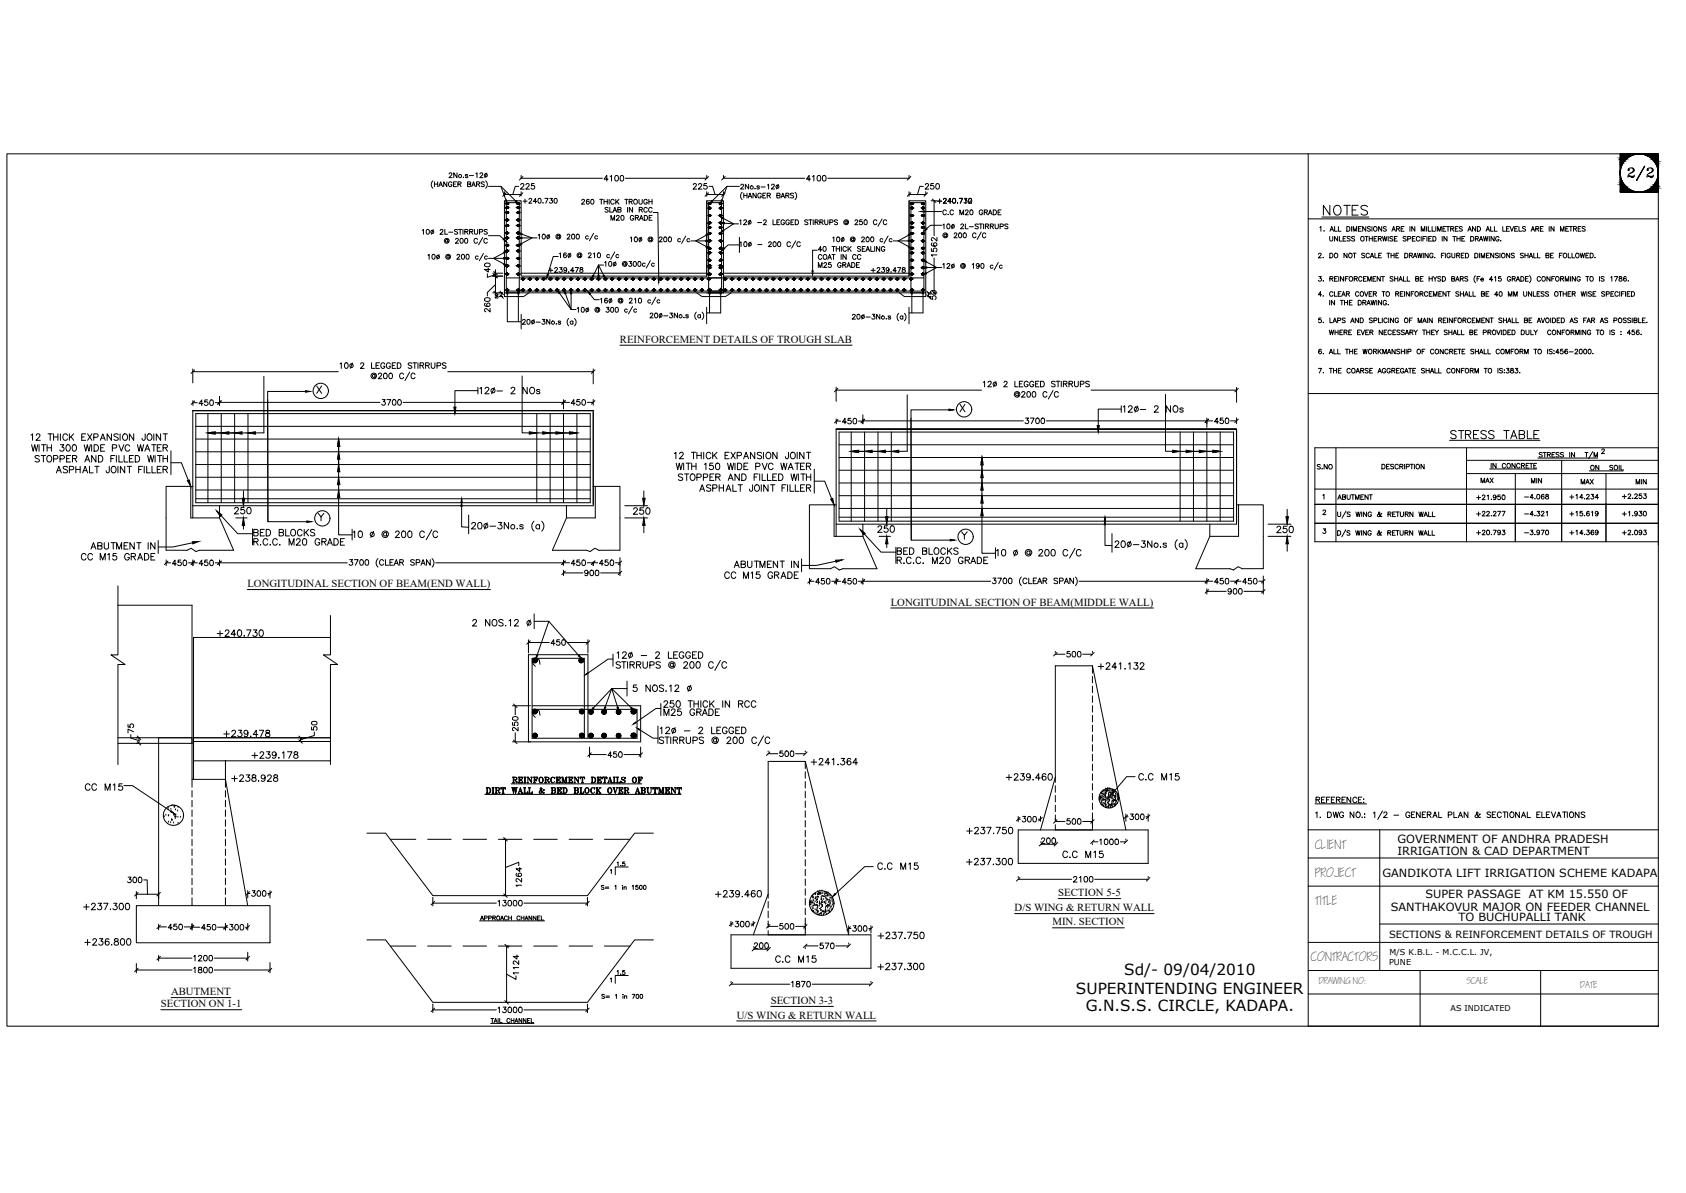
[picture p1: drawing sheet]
<svg xmlns="http://www.w3.org/2000/svg" width="1189mm" height="841mm" viewBox="0 0 1189 841" stroke-linecap="round" stroke-linejoin="round" font-family="sans-serif">
<defs><g id="words">
<text font-size="15" x="1147" y="128">2/2</text>
<g font-size="11.5">
<text x="248" y="382">10 @ 200 C/C</text>
<text x="702" y="395">10 @ 200 C/C</text>
<text x="434" y="474">STIRRUPS @ 200 C/C</text>
<text x="464" y="527">STIRRUPS @ 200 C/C</text>
</g>
<text font-size="11" x="1021" y="312">%%USTRESS TABLE</text>
<g font-size="10.8">
<text x="793" y="688">Sd/- 09/04/2010</text>
<text x="759" y="701">SUPERINTENDING ENGINEER</text>
<text x="766" y="713">G.N.S.S. CIRCLE, KADAPA.</text>
</g>
<g font-size="9.3">
<text x="521" y="161">12 -2 LEGGED STIRRUPS @ 250 C/C</text>
<text x="443" y="173">10 @ 200 c/c</text>
<text x="586" y="173">10 @ 200 c/c</text>
<text x="521" y="176">10 - 200 C/C</text>
<text x="301" y="185">10 @ 200 c/c</text>
<text x="394" y="184">16 @ 210 c/c</text>
<text x="425" y="190">10 @300c/c</text>
<text x="664" y="192">12 @ 190 c/c</text>
<text x="406" y="223">10 @ 300 c/c</text>
</g>
<g font-size="8.8">
<text x="379" y="171">10 @ 200 c/c</text>
<text x="423" y="216">16 @ 210 c/c</text>
<text x="942" y="367">U/S WING &amp; RETURN WALL</text>
<text x="942" y="380">D/S WING &amp; RETURN WALL</text>
</g>
<g font-size="8.4">
<text x="338" y="279">12 - 2 NOs</text>
<text x="791" y="292">12 - 2 NOs</text>
<text x="164" y="363">250</text>
<text x="446" y="364">250</text>
<text x="618" y="376">250</text>
<text x="899" y="377">250</text>
<text x="178" y="379">BED BLOCKS</text>
<text x="178" y="386">R.C.C. M20 GRADE</text>
<text x="632" y="392">BED BLOCKS</text>
<text x="632" y="399">R.C.C. M20 GRADE</text>
<text x="332" y="442">2 NOS.12 %%C</text>
<text x="152" y="450">+240.730</text>
<text x="434" y="465">12%%C - 2 LEGGED</text>
<text x="773" y="473">+241.132</text>
<text x="446" y="489">5 NOS.12 %%C</text>
<text x="467" y="500">250 THICK IN RCC</text>
<text x="467" y="506">M25 GRADE</text>
<text x="157" y="521">+239.478</text>
<text x="465" y="519">12%%C - 2 LEGGED</text>
<text x="177" y="536">+239.178</text>
<text x="571" y="540">+241.364</text>
<text x="802" y="551">C.C M15</text>
<text x="163" y="552">+238.928</text>
<text x="359" y="554">%%UREINFORCEMENT DETAILS OF</text>
<text x="59" y="558">CC M15</text>
<text x="341" y="561">%%UDIRT WALL &amp; BED BLOCK OVER ABUTMENT</text>
<text x="681" y="589">+237.750</text>
<text x="749" y="606">C.C M15</text>
<text x="681" y="611">+237.300</text>
<text x="618" y="614">C.C M15</text>
<text x="503" y="634">+239.460</text>
<text x="58" y="642">+237.300</text>
<text x="618" y="663">+237.750</text>
<text x="59" y="667">+236.800</text>
<text x="546" y="680">C.C M15</text>
<text x="618" y="685">+237.300</text>
</g>
<g font-size="8.2">
<text x="928" y="598">CLIENT</text>
<text x="928" y="618">PROJECT</text>
<text x="928" y="638">TITLE</text>
<text x="925" y="678">CONTRACTORS</text>
</g>
<g font-size="8">
<text x="985" y="594">GOVERNMENT OF ANDHRA PRADESH</text>
<text x="985" y="603">IRRIGATION &amp; CAD DEPARTMENT</text>
<text x="975" y="618">GANDIKOTA LIFT IRRIGATION SCHEME KADAPA</text>
<text x="1005" y="633">SUPER PASSAGE</text>
<text x="1078" y="633">AT KM 15.550 OF</text>
<text x="981" y="642">SANTHAKOVUR MAJOR ON FEEDER CHANNEL</text>
<text x="1029" y="650">TO BUCHUPALLI TANK</text>
</g>
<text font-size="7.9" x="709" y="551">+239.460</text>
<g font-size="7.6">
<text x="437" y="242">REINFORCEMENT DETAILS OF TROUGH SLAB</text>
<text x="174" y="414">LONGITUDINAL SECTION OF BEAM(END WALL)</text>
<text x="628" y="427">LONGITUDINAL SECTION OF BEAM(MIDDLE WALL)</text>
<text x="746" y="632">SECTION 5-5</text>
<text x="715" y="642">D/S WING &amp; RETURN WALL</text>
<text x="742" y="652">MIN. SECTION</text>
<text x="121" y="702">ABUTMENT</text>
<text x="543" y="708">SECTION 3-3</text>
<text x="113" y="710">SECTION ON 1-1</text>
<text x="519" y="718">U/S WING &amp; RETURN WALL</text>
</g>
<g font-size="7.1">
<text x="368" y="145">+240.730</text>
<text x="660" y="145">+240.730</text>
<text x="664" y="153">C.C M20 GRADE</text>
<text x="930" y="164">1. ALL DIMENSIONS ARE IN MILLIMETRES AND ALL LEVELS ARE IN METRES</text>
<text x="929" y="183">2. DO NOT SCALE THE DRAWING. FIGURED DIMENSIONS SHALL BE FOLLOWED.</text>
<text x="386" y="193">+239.478</text>
<text x="613" y="193">+239.478</text>
<text x="929" y="210">4. CLEAR COVER TO REINFORCEMENT SHALL BE 40 MM UNLESS OTHER WISE SPECIFIED</text>
<text x="929" y="251">6. ALL THE WORKMANSHIP OF CONCRETE SHALL COMFORM TO IS:456-2000.</text>
<text x="974" y="332">DESCRIPTION</text>
<text x="1079" y="342">MIN</text>
<text x="1114" y="343">MAX</text>
<text x="1074" y="353">-4.068</text>
<text x="1106" y="353">+14.234</text>
<text x="1143" y="353">+2.253</text>
</g>
<text font-size="7" x="979" y="661">SECTIONS &amp; REINFORCEMENT DETAILS OF TROUGH</text>
<g font-size="6.6">
<text x="937" y="171">UNLESS OTHERWISE SPECIFIED IN THE DRAWING.</text>
<text x="937" y="216">IN THE DRAWING.</text>
<text x="929" y="229">5. LAPS AND SPLICING OF MAIN REINFORCEMENT SHALL BE AVOIDED AS FAR AS POSSIBLE.</text>
<text x="936" y="237">WHERE EVER NECESSARY THEY SHALL BE PROVIDED DULY CONFORMING TO IS : 456.</text>
<text x="929" y="264">7. THE COARSE AGGREGATE SHALL CONFORM TO IS:383.</text>
<text x="928" y="332">S.NO</text>
<text x="1044" y="341">MAX</text>
<text x="1153" y="343">MIN</text>
<text x="942" y="353">ABUTMENT</text>
<text x="1040" y="353">+21.950</text>
<text x="1040" y="365">+22.277</text>
<text x="1074" y="365">-4.321</text>
<text x="1106" y="365">+15.619</text>
<text x="1143" y="365">+1.930</text>
<text x="1040" y="378">+20.793</text>
<text x="1074" y="378">-3.970</text>
<text x="1106" y="378">+14.369</text>
<text x="1143" y="378">+2.093</text>
</g>
<g font-size="6.2">
<text x="434" y="612">1.5</text>
<text x="423" y="628">S= 1 in 1500</text>
<text x="338" y="650">APPROACH CHANNEL</text>
<text x="434" y="688">1.5</text>
<text x="930" y="694">DRAWING NO:</text>
<text x="1034" y="694">SCALE</text>
<text x="1115" y="696">DATE</text>
<text x="423" y="705">S= 1 in 700</text>
<text x="345" y="722">TAIL CHANNEL</text>
</g>
<g font-size="5.8">
<text x="980" y="673">M/S K.B.L. - M.C.C.L. JV,</text>
<text x="979" y="681">PUNE</text>
</g>
<text font-size="5.7" x="1023" y="713">AS INDICATED</text>
</g></defs>
<!-- layer: 0 -->
<g fill="none" stroke="#000" stroke-width=".71">
<path d="M5 108h1164v615h-1164zM922 108v477M357 136l-3 2M369 136l-3 2M369 124l-3 3M500 136l-3 2M500 124l-3 3M511 136l-2 2M511 124l-2 3M642 136l-2 2M642 124l-2 3M654 136l-2 2"/>
<path d="M356 142h11v53h131v-53h12v64h-154zM498 142v53M641 142v53M657 140l3 3M922 154h247M932 153h33M938 145v7l-5-7v7M941 146a2.5 2.5 0 0 1 3-1 2.5 2.5 0 0 1 2 2v2a2.6 2.6 0 0 1-3 3 2.6 2.6 0 0 1-3-3zM948 145h4M950 145v7M953 148h3M958 145h-5v7h5"/>
<path d="M964 146a2.6 2.6 0 0 0-2-1 2.6 2.6 0 0 0-2 1v1l4 2v2a3 3 0 0 1-4 0M348 191l3 3M348 193l3 3M367 193h131M510 193h131M510 195h131M641 195v-53h12v64h-155M930 195h2l-1 1a1.1 1.1 0 0 1 1 2 1.1 1.1 0 0 1-2 0M933 198h.1M938 196h2l-2-1v3M939 196l1 2M941 196h1"/>
<path d="M943 195h-2v3h2M944 195v3M947 195v3l-2-3v3M949 196h1M951 195h-2v3M955 196h2l-2-1v3M956 196l1 2M960 196a1.2 1.2 0 0 0-1-1 1.2 1.2 0 0 0-1 1v1a1.2 1.2 0 0 0 1 1 1.2 1.2 0 0 0 1-1M961 196h2M963 195h-2v3h2M964 198v-3l2 3 1-3v3M968 196h1"/>
<path d="M970 195h-2v3h2M973 195v3l-2-3v3M974 195h2M975 195v3M982 195h-2v1l2 1v1h-2M983 196h3M983 195v3M986 195v3M986 198l2-3 1 3M987 197h1M990 195v3h2M992 195v3h2"/>
<path d="M998 196h2v-1h-2v3h2v-1v-1M1001 196h2M1004 195h-3v3h3M1008 196h2M1008 195v3M1010 195v3M1011 195l1 1v2M1013 195l-1 1M1016 195h-2v1l2 1v1h-1h-1M1017 195h1a1.7 1.7 0 0 1 1 2 1.7 1.7 0 0 1-1 1h-1zM1024 196h1h1l-2-1v3h2v-1l-1-1M1026 198l2-3 1 3"/>
<path d="M1027 197h1M1030 196h2l-2-1v3M1031 196l1 2M1035 195h-2v1l2 1v1h-1h-1M1040 194a3 3 0 0 0 0 5M1042 196h1M1044 195h-2v3M1044 197h2a1 1 0 0 0-1-1 1 1 0 0 0-1 1l1 1h1M1053 197h-3l2-2v3M1054 196l1-1v3M1058 195h-1v1a1.2 1.2 0 0 1 1 0 1.2 1.2 0 0 1 0 2 1.2 1.2 0 0 1-2 0M1065 196a1.2 1.2 0 0 0-1-1 1.2 1.2 0 0 0-1 1v1a1.2 1.2 0 0 0 1 1 1.2 1.2 0 0 0 1-1h-1"/>
<path d="M1066 196h2h1l-3-1v3M1067 196l2 2M1069 198l1-3 2 3M1070 197h1M1072 195h2a1.8 1.8 0 0 1 1 2 1.8 1.8 0 0 1-1 1h-2zM1076 196h1M1078 195h-2v3h2M1078 194a3 3 0 0 1 0 5M1086 196a1.2 1.2 0 0 0-1-1 1.2 1.2 0 0 0-1 1v1a1.2 1.2 0 0 0 1 1 1.2 1.2 0 0 0 1-1M1093 195v3l-2-3v3M1094 196h1M1096 195h-2v3"/>
<path d="M1100 196h2h1l-3-1v3M1102 196l1 2M1104 198v-3l1 3 1-3v3M1107 195v3M1111 195v3l-2-3v3M1114 196a1.2 1.2 0 0 0-1-1 1.2 1.2 0 0 0-1 1v1a1.2 1.2 0 0 0 1 1 1.2 1.2 0 0 0 1-1M1118 195h2M1119 195v3M1128 195v3M1131 195h-2v1l2 1v1h-1h-1M1136 196l1-1v3M1138 195h3l-2 3"/>
<path d="M1142 195v1a1.3 1.3 0 0 1 1 0 1.3 1.3 0 0 1 0 2h-1v-1l2-1-1-1zM1147 195a1.5 1.5 0 0 0-2 1 1.5 1.5 0 0 0 1 2 1 1 0 0 0 0-2 1 1 0 0 0-1 1M1148 198h.1M348 205l3 3M353 208l2 2M353 205l2 3M653 205l3 3M653 208l3 2M657 205l3 3M437 243h164M137 261l-2 2M420 261l-3 2"/>
<path d="M591 274l-3 2M873 274l-2 2M922 277h247M136 290v75M137 283l-2 2M156 282l-2 3M156 283l-2 2M399 282l-3 3M418 290h-282h282M418 290v67h-282M420 282l-3 3M591 296l-3 2"/>
<path d="M610 295l-3 3M610 296l-3 2M852 295l-2 3M873 295l-2 3M590 302v76M872 302h-282h282M872 302v68h-282M942 316v66M1022 310h64M1034 316v66M1088 319h-1h-2v1l2 1v1h-2M1088 319h2"/>
<path d="M1089 319v3M1096 319h-2v3h2M1099 319h-2l2 2v1h-2M1103 319h-1h-2l3 2-1 1h-2M1107 319v3M1110 319v3l-2-3v3M1118 319h2M1119 319v3M1123 318l-3 5M1129 317l1-1 1 1-2 3h2M1034 334h135M1034 325h135"/>
<path d="M1050 331h33M1051 327v3M1055 327v3l-2-3v3M1062 327a1.2 1.2 0 0 0-2 0 1.2 1.2 0 0 0-1 1 1.4 1.4 0 0 0 1 2 1.4 1.4 0 0 0 1 0l1-1M1068 327v3l-2-3v3M1069 334v48M1072 327a1.2 1.2 0 0 0-2 0 1.2 1.2 0 0 0-1 1 1.4 1.4 0 0 0 1 2 1.4 1.4 0 0 0 2 0v-1M1073 328h2v-1h-2v3M1074 328l1 2M1076 328h1M1078 327h-2v3h2M1079 327h2"/>
<path d="M1080 327v3M1082 328h1M1084 327h-2v3h2M1084 323h43M1091 321l2-1v-1h-2v3M1092 321l1 1M1094 321h2M1101 325v57M1121 332h24M1124 322v-3l1 3 1-3v3M1127 328v3l-2-3v3M1132 334v48"/>
<path d="M1137 328h-1h-1v1l2 1v1h-2M1142 328v3M1143 328v3h2M135 343v22h20M136 343h-19v45h15l3-2 3 3 3-1h24l-10-23M155 357v8M418 343h19v45h-15l-3-2-3 3-2-1h-24l9-23M420 343v22h-21v-8M588 356v22h20M590 356h-19v45h15l2-2 4 3 2-1h24l-10-23M872 356h19v45h-15l-3-2-3 3-3-1h-24l10-23M873 356v22h-20v-8"/>
<path d="M927 345h242M933 349h1v3M1169 356h-242h242M608 370v8M927 369h242M933 360h1h1l-2 3h2M933 373h2l-1 1a1.1 1.1 0 0 1 1 2 1.1 1.1 0 0 1-2-1M118 396l-2 2M137 396l-2 2M156 396l-2 2M399 396l-3 2M420 396l-3 2"/>
<path d="M438 396l-2 2M1169 382h-242v-66h242v68M83 413v49h-5l10 6h-5v71M174 416h172M399 403l-3 2M438 403l-2 2M572 409l-2 2M591 409l-3 2M610 409l-3 2M852 409l-2 2M852 416l-2 2M873 409l-2 2"/>
<path d="M892 409l-2 2M892 416l-2 2M135 427v97h-52M233 434v28h-5l10 6h-5v71M628 429h185M233 449h-97v87v-16h97M373 451v9M373 453h14M374 452l-3 2M391 454h-2l1-3v4M395 451h-2l-1 2a1.5 1.5 0 0 1 3 0 1.4 1.4 0 0 1-1 2 1.4 1.4 0 0 1-2-1M397 451a1.8 1.8 0 0 1 2 2 1.8 1.8 0 0 1-2 2l-1-2z"/>
<path d="M400 453h15M415 451v9M416 452l-3 2M745 460l-2 2M772 460l-3 2M375 466l1 2 1 2M379 464l1 2 1 2M770 469h-26v79l-10 37M770 469l24 116M770 469v6M770 477v4M362 496l3 3"/>
<path d="M375 498h77v25h-79v-61h42v58M431 485l-13 14M431 485l-4 14M431 485l4 14M442 480v11M442 485h-11l14 14M770 484v4M770 491v4M770 497v5M97 519l2 2M211 519l2 2M375 500h74v20h-74v-56h37v56"/>
<path d="M375 502l1 2 1 2M379 500l1 2 1 2M770 504v5M770 511v5M770 518v5M83 520h52M97 523l2 2M112 520h23v29h1M136 536h23v13h-23zM136 523h97M211 521l2 3M362 522l3 2"/>
<path d="M416 527v7M416 532h11M417 531l-3 2M431 533h-2l2-3v4M435 530h-2v2a1.4 1.4 0 0 1 2 0 1.4 1.4 0 0 1-1 2 1.4 1.4 0 0 1-2-1M437 530a1.8 1.8 0 0 1 2 2 1.8 1.8 0 0 1-2 2l-1-2zM440 532h12M452 527v7M453 531l-2 2M543 530l-3 3M568 537h-26v93l-11 29M568 537l30 122"/>
<path d="M568 537v5M569 530l-2 3M770 525v5M770 532v4M770 539v4M135 549v6M135 557v5M159 555v-6l16 89M159 557v5M568 544v5M568 551v5M568 558v4"/>
<path d="M744 554v4M770 546v4M770 552v5M770 559v5M777 559h.1M777 558v1M777 560h.1M777 558h.1M778 558h.1M778 560h.1M779 558h.1M779 560h.1"/>
<path d="M780 559h.1M780 558h.1M780 556h.1M780 557h.1M780 557v1zM781 557h-1M781 557h.1M781 556h.1M781 558h.1M782 560h.1M782 559h.1M782 557h.1"/>
<path d="M782 556h.1M783 557h.1M783 559h.1M784 558h.1M784 560h.1M784 559h.1M784 557h.1M785 557h-1M785 557h.1M785 558h.1M785 559v-1v1M786 557h.1"/>
<path d="M786 558h.1M786 559h.1M787 560h.1M787 558h.1M135 564v5M135 571v5M135 578v4M159 564v5M159 571v5M159 578v4M568 565v4M568 572v4"/>
<path d="M568 578v5M719 576l-2 3M735 576l-3 3M744 561v4M744 568v4M744 574v5M745 578l-2 2M770 566v5M770 573v5M770 580v5M772 578l-3 2M775 564h.1"/>
<path d="M775 563h1M775 562h1M776 563v1M776 562h.1M776 563h.1M776 567h.1M776 565h.1M777 562h.1M777 563h.1M777 567h.1M777 566h.1M777 564h.1"/>
<path d="M777 561h.1M778 563h.1M778 564h.1M778 568h.1M778 562h.1M778 566h.1M779 567h.1M779 561h.1M779 563v1M779 563h.1M779 569h.1M779 566h.1"/>
<path d="M779 564h.1M779 565h.1M779 567h1M779 560h1M779 562h.1M779 568h.1M780 565h.1M780 564h.1M780 567h.1M780 568h.1M780 569h.1M781 569h.1"/>
<path d="M781 563h.1M781 564h.1M781 562h.1M781 566h.1M781 568h1l-1 1M781 567h.1M781 560h1M782 569h.1M782 568h.1M782 567h.1M782 563h.1M782 565h.1"/>
<path d="M782 564h.1M782 562h.1M782 560v1M782 561h.1M783 564h-1M783 569h.1M783 568h.1M783 561h.1M783 567v1M783 562h.1M783 563h.1M784 562h.1"/>
<path d="M784 567h.1M784 567v1M784 568h.1M784 566h.1M784 565h.1M784 563h.1M785 569h.1M785 565h.1M785 568h.1M785 560h.1M785 561h.1M785 567h.1"/>
<path d="M785 564h.1M785 560v1M786 564h.1M786 564v1M786 562h.1M786 567h.1M786 561h.1M786 568h.1M786 566h.1M787 568h-1M787 562h.1M787 565h.1"/>
<path d="M787 563h.1M787 561h.1M788 561h.1M788 562h.1M788 560h.1M788 566h-1M788 564h.1M788 566h.1M788 563h.1M789 561h-1M789 563h.1M795 575l-2 2"/>
<path d="M811 575l-3 2M927 567h37M928 573l1-1v4M928 564h2l1-1-1-1h-2v4M929 564l2 2M931 576h.1M932 564h1M934 562h-2v4h2M935 564h2M936 572h1a2.1 2.1 0 0 1 2 2 2.1 2.1 0 0 1-2 2h-1zM938 562h-3v4M939 564h1"/>
<path d="M940 572l1 4 1-4 1 4 1-4M941 562h-2v4h2M942 564h3v-1l-1-1h-2v4M944 564l1 2M946 564h2M947 573a1.4 1.4 0 0 0-1-1 1.4 1.4 0 0 0-1 2 1.6 1.6 0 0 0 0 2 1.6 1.6 0 0 0 2 0v-1h-1M949 562h-3v4h3M952 562v4l-2-4v4M955 572v4l-3-4v4M957 563a1.4 1.4 0 0 0-2-1 1.4 1.4 0 0 0-1 1v1a1.4 1.4 0 0 0 1 2 1.4 1.4 0 0 0 2-1M958 564h1M960 562h-2v4h2"/>
<path d="M960 576h1M962 563h.1M962 566h.1M962 574h.1M962 576h.1M968 573l1-1v4M975 572l-4 6M976 573l1-1 1 2-2 2h2M983 575h3M994 573a1.4 1.4 0 0 0-2-1 1.4 1.4 0 0 0-1 2 1.6 1.6 0 0 0 1 2 1.6 1.6 0 0 0 2 0v-1h-1M995 574h2M998 572h-3v4h3"/>
<path d="M1001 572v4l-2-4v4M1003 574h1M1005 572h-2v4h2M1006 574h3v-1l-1-1h-2v4M1008 574l1 2M1010 576l2-4 1 4M1011 575h2M1014 572v4h3M1021 574h2l1-1-3-1v4M1025 572v4h2M1028 576l2-4 1 4M1029 575h2"/>
<path d="M1035 572v4l-3-4v4M1044 574h-1a2.4 2.4 0 0 1-3 2v-1l2-2v-1l-1 1 1 1 1 2h1M1051 573l-1-1-1 1v1l2 1-1 1h-1M1052 574h2M1055 572h-3v4h3M1059 573a1.4 1.4 0 0 0-2-1 1.4 1.4 0 0 0-1 2 1.6 1.6 0 0 0 0 2 1.6 1.6 0 0 0 2 0l1-1M1060 572h2M1061 572v4M1063 572v4M1071 572v4l-2-4v4M1073 576l1-4 2 4M1073 575h2"/>
<path d="M1077 572v4h2M1084 574h1M1086 572h-2v4h2M1087 572v4h2M1090 574h2M1093 572h-3v4h3M1094 572l1 4 2-4M1098 576l1-4 2 4M1098 575h2M1102 572h2M1103 572v4M1105 572v4"/>
<path d="M1113 572v4l-2-4v4M1118 573l-1-1-2 1v1l3 1-1 1h-2M135 585v4M135 592v4M135 599v4M159 585v4M159 592v4M159 599v4M355 590l3 3M568 585v5M568 592v5M568 599v5"/>
<path d="M735 594l-2 2M744 581v4M746 594l-3 2M772 592l-3 3M795 592l-2 3M810 585h-92v24h92M135 605v5M135 612v5M135 619v5M159 605v5M159 612v5M159 619v5"/>
<path d="M568 606v5M568 613v4M568 620v4M719 619l-2 2M811 619l-3 2M96 638h94v27h-94zM97 629l-2 3M113 629l-2 3M135 626v5M135 633v5M159 626v5M159 633v5"/>
<path d="M176 629l-3 2M192 629l-3 2M306 635l-2 3M355 630l3 3M415 635l-2 3M542 630v3M542 635v5M568 627v4M568 633v5M571 638h.1M571 636h.1M571 637h1"/>
<path d="M571 635v1M572 636h-1M572 636h.1M572 637l-1 1M572 637h.1M572 635h.1M573 639h.1M573 633h.1M573 631h-1M573 636h.1M573 631h.1M573 637h.1"/>
<path d="M573 635h.1M574 633h.1M574 631h.1M574 639h.1M574 637h.1M574 638h.1M574 630h.1M575 633h.1M575 636h.1M575 638h-1M575 638h.1M575 631h.1"/>
<path d="M575 633v1M575 630h.1M575 638h1M576 635h.1M576 633h.1M576 637v1M576 637h.1M576 638h.1M576 639h.1M576 634h.1M576 636h.1M577 632h.1"/>
<path d="M577 630h.1M577 640h.1M577 629h.1M577 639h.1M577 633h.1M577 630l1 1h-1zM578 630h.1M578 639h.1M578 637h.1M578 636h.1M578 628h.1M578 629h.1"/>
<path d="M578 631h.1M578 629v1M579 630h.1M579 634h.1M579 633h.1M579 637h.1M579 640h.1M579 638h.1M579 636h.1M579 633v1M579 636h1M579 632h.1"/>
<path d="M580 630h.1M580 628h.1M580 638h.1M580 635h.1M580 636h.1M580 639h.1M580 632h.1M581 634h.1M581 632h.1M581 636h.1M581 637h.1M581 629h.1"/>
<path d="M581 631h.1M582 636h.1M582 633h.1M582 639h.1M582 637h.1M582 630h1M582 635h.1M582 632h.1M582 630h.1M582 634h.1M583 630h.1M583 629l-1 1"/>
<path d="M583 638v1M583 639h.1M583 634h.1M583 635h.1M583 631h1l-1 1M583 631h.1M584 634h-1M584 638h.1M584 639h.1M584 630h.1M584 638v1M584 636h.1"/>
<path d="M585 631h.1M585 632h.1M585 638h-1h1M585 636h.1M585 634h-1M585 638h.1M585 639h.1M585 633h.1M585 637h.1M585 635h.1M586 631h.1M586 640h.1"/>
<path d="M586 639h.1M587 634h.1M587 635h.1M587 633h.1M587 638h.1M587 636h.1M587 634v1M588 634v1M588 637h.1M746 633h44M113 652l-2 3M137 652l-3 3"/>
<path d="M160 652l-2 3M176 652l-3 3M517 650l-3 3M532 650l-2 3M542 642v5M542 649v5M542 656v3M543 652l-3 2M568 640v5M568 647v5M568 654v5M569 652l-2 2"/>
<path d="M572 642h.1M573 642h-1M573 643h.1M573 641h.1M573 640h.1M573 642h.1M574 642h-1M574 642h.1M575 643h.1M575 641h.1M576 642h.1M576 644h.1"/>
<path d="M576 640h.1M576 641h.1M576 642h1M576 643h.1M577 642v1M577 643h.1M577 644v1M577 645h.1M578 645h.1M578 640h.1M578 641h.1M579 644v-1v1"/>
<path d="M579 642h.1M579 644h.1M579 645h.1M580 643h.1M580 643h1M581 645h.1M581 643h.1M581 642v1M581 644h.1M582 642h.1M582 643h.1M582 640h.1"/>
<path d="M582 641h.1M583 644h.1M583 643h.1M583 642h.1M584 640h.1M584 642h.1M585 643h.1M585 642h.1M585 641h.1M587 641h-1M587 641h.1M600 653l-3 3"/>
<path d="M614 659h-99v24h99M615 653l-2 3M715 644h99M742 654h51M113 674l-2 3M176 674l-3 3M356 666l2 2M533 668l-3 2M543 668l-2 2M569 666l-2 2M600 666l-3 2M97 683l-2 2"/>
<path d="M192 683l-3 2M517 693l-3 2M615 693l-2 2M113 712h57M121 703h42M306 711l-2 2M356 705l2 3M415 711l-2 2M519 720h99M543 709h45"/>
<circle cx="1156" cy="122" r="13"/>
<circle cx="953" cy="196" r="1.5"/>
<circle cx="1088" cy="196" r="1.5"/>
<circle cx="1098" cy="196" r="1.5"/>
<circle cx="1122" cy="196" r="1.5"/>
<circle cx="1064" cy="328" r="1.5"/>
<circle cx="1123" cy="329" r="1.5"/>
<circle cx="1139" cy="329" r="1.5"/>
<circle cx="782" cy="563" r="7"/>
<circle cx="958" cy="574" r="1.8"/>
<circle cx="1066" cy="574" r="1.8"/>
<circle cx="1108" cy="574" r="1.8"/>
<circle cx="579" cy="637" r="9"/>
</g>
<g fill="#000" stroke="#000" stroke-width=".71">
<path d="M418 499h1l-2 2zM426 498l1 1-1 2zM435 499h1v2zM445 499l2 2-2-2z"/>
<path d="M1142 111h6h1zM1142 111h6h-6z"/>
<path d="M1142 110l7 1 1-1zM1142 110l7 1h-7z"/>
<path d="M1142 109l8 1 1-1zM1142 109l8 1h-8z"/>
<path d="M1142 109h9h2zM1142 109h9h-9z"/>
<path d="M1142 109h12zM1142 109h11z"/>
<path d="M1142 109h14zM1142 109h12z"/>
<path d="M1156 109h13zM1156 109h13z"/>
<path d="M1157 109h12zM1157 109h12z"/>
<path d="M1159 109h10zM1159 109h10z"/>
<path d="M1160 109l9 1v-1zM1160 109l9 1h-7z"/>
<path d="M1162 110l7 1v-1zM1162 110l7 1h-6z"/>
<path d="M1163 111h6zM1163 111h6h-5z"/>
<path d="M1142 133l8 1-1-1zM1142 133l8 1h-8z"/>
<path d="M1142 134l9 1-1-1zM1142 134l9 1h-9z"/>
<path d="M1142 135h11zM1142 135h11h-11z"/>
<path d="M1142 135h12zM1142 135h12z"/>
<path d="M1142 135h14zM1142 135h14z"/>
<path d="M1163 133l6 1v-1zM1162 134l1-1 6 1z"/>
<path d="M1162 134l7 1v-1zM1160 135l2-1 7 1z"/>
<path d="M1160 135h9zM1159 135h1h9z"/>
<path d="M1159 135h10zM1157 135h12z"/>
<path d="M1157 135h12zM1156 135h13z"/>
<path d="M376 465v1h1zM376 466h1h-1zM376 466v1l1-1z"/>
<path d="M376 467l1-1zM377 466v1h-1zM377 466v1z"/>
<path d="M376 464l1 2v-2zM376 464l1 2-1-1zM376 465l1 1z"/>
<path d="M377 466v1h1zM377 466l1 1zM377 466l1 1z"/>
<path d="M378 464l-1 2 1-2zM377 464h1l-1 2zM377 464v2v-2z"/>
<path d="M377 466l1 1 1-1zM377 466h2z"/>
<path d="M377 466h2v-1zM377 466l1-1h1zM378 464l-1 2 1-1z"/>
<path d="M408 465v1h2zM408 466h2h-2zM408 466l1 1 1-1z"/>
<path d="M409 467l1-1zM410 466l-1 1zM410 466l-1 1h1z"/>
<path d="M409 464l1 2-1-2zM409 464l1 2-1-1zM409 465h-1l2 1z"/>
<path d="M410 466v1zM410 466l1 1h-1zM410 466l1 1z"/>
<path d="M410 464v2l1-2zM410 464v2zM409 464l1 2v-2z"/>
<path d="M410 466l1 1v-1zM410 466h1z"/>
<path d="M410 466h1v-1zM410 466l1-1zM411 464l-1 2 1-1z"/>
<path d="M376 501v1h1zM376 502h1h-1zM376 502v1l1-1z"/>
<path d="M376 518v1h1zM376 519h1h-1zM376 519h1z"/>
<path d="M376 503l1-1zM377 502v1h-1zM377 502v1z"/>
<path d="M376 519v1l1-1zM377 519v1h-1zM377 519v1z"/>
<path d="M376 500l1 2v-2zM376 501v-1l1 2zM376 501l1 1z"/>
<path d="M376 517l1 2v-2zM376 517l1 2-1-1zM376 518l1 1z"/>
<path d="M377 502v1h1zM377 502l1 1zM377 502l1 1z"/>
<path d="M378 500l-1 2 1-2zM377 500h1l-1 2zM377 500v2v-2z"/>
<path d="M378 517l-1 2 1-2zM377 517h1l-1 2zM377 517v2v-2z"/>
<path d="M377 502l1 1 1-1zM377 502h2z"/>
<path d="M377 519h1h1zM377 519h2z"/>
<path d="M377 502h2v-1zM377 502l1-1h1zM378 500l-1 2 1-1z"/>
<path d="M377 519h2v-1zM377 519l1-1h1zM378 517l-1 2 1-1z"/>
<path d="M409 501v1h1zM409 502h1h-1zM409 502v1l1-1z"/>
<path d="M409 518v1h1zM409 519h1h-1zM409 519h1z"/>
<path d="M409 503l1-1zM410 502v1h-1zM410 502v1z"/>
<path d="M409 519v1l1-1zM410 519v1h-1zM410 519v1z"/>
<path d="M409 500l1 2v-2zM409 500l1 2-1-1zM409 501l1 1z"/>
<path d="M409 517l1 2v-2zM409 517l1 2-1-1zM409 518l1 1z"/>
<path d="M410 502v1h1zM410 502l1 1zM410 502l1 1z"/>
<path d="M411 500l-1 2 1-2zM410 500h1l-1 2zM410 500v2v-2z"/>
<path d="M411 517l-1 2 1-2zM410 517h1l-1 2zM410 517v2v-2z"/>
<path d="M410 502l1 1 1-1zM410 502h2z"/>
<path d="M410 519h1h1zM410 519h2z"/>
<path d="M410 502h2v-1zM410 502l1-1h1zM411 500l-1 2 1-1z"/>
<path d="M410 519h2v-1zM410 519l1-1h1zM411 517l-1 2 1-1z"/>
<path d="M415 501v1h2zM415 502h2h-2zM415 502v1l2-1z"/>
<path d="M415 518v1h2zM415 519h2h-2zM415 519h2z"/>
<path d="M415 503h1l1-1zM417 502l-1 1zM417 502l-1 1h1z"/>
<path d="M415 519l1 1 1-1zM417 519l-1 1zM417 519l-1 1h1z"/>
<path d="M416 501l1 1-1-2zM416 501l1 1-2-1zM415 501l2 1z"/>
<path d="M416 517l1 2-1-2zM416 517l1 2-2-1zM415 518l2 1z"/>
<path d="M417 502v1zM417 502l1 1h-1zM417 502l1 1z"/>
<path d="M417 500v2l1-1zM417 500v2zM416 500l1 2v-2z"/>
<path d="M417 517v2l1-2zM417 517v2zM416 517l1 2v-2z"/>
<path d="M417 502l1 1v-1zM417 502h1z"/>
<path d="M417 519h1zM417 519h1z"/>
<path d="M417 502h1v-1zM417 502l1-1zM418 501l-1 1 1-1z"/>
<path d="M417 519h1v-1zM417 519l1-1zM418 517l-1 2 1-1z"/>
<path d="M424 501v1h2zM424 502h2h-2zM424 502l1 1 1-1z"/>
<path d="M424 518v1h2zM424 519h2h-2zM424 519h1h1z"/>
<path d="M425 503l1-1zM426 502v1h-1zM426 502v1z"/>
<path d="M425 519v1l1-1zM426 519v1h-1zM426 519v1z"/>
<path d="M425 501l1 1v-2zM425 501l1 1-1-1zM425 501h-1l2 1z"/>
<path d="M425 517l1 2v-2zM425 517l1 2-1-1zM425 518h-1l2 1z"/>
<path d="M426 502v1zM426 502l1 1h-1zM426 502l1 1z"/>
<path d="M426 500v2l1-1zM426 500v2zM426 500v2v-2z"/>
<path d="M426 517v2l1-2zM426 517v2zM426 517v2v-2z"/>
<path d="M426 502l1 1v-1zM426 502h2h-1z"/>
<path d="M426 519h1zM426 519h2h-1z"/>
<path d="M426 502h2l-1-1zM426 502l1-1zM427 501l-1 1 1-1z"/>
<path d="M426 519h2l-1-1zM426 519l1-1zM427 517l-1 2 1-1z"/>
<path d="M435 501v1h1zM435 502h1h-1zM435 502v1l1-1z"/>
<path d="M435 518v1h1zM435 519h1h-1zM435 519v1l1-1z"/>
<path d="M435 503l1-1zM436 502v1h-1zM436 502v1v1z"/>
<path d="M435 520l1-1zM436 519v1h-1zM436 519v1z"/>
<path d="M435 501l1 1v-2zM435 501l1 1-1-1zM435 501l1 1z"/>
<path d="M435 517l1 2v-2zM435 517l1 2-1-1zM435 518l1 1z"/>
<path d="M436 502v2l1-1zM436 502l1 1zM436 502l1 1z"/>
<path d="M437 500l-1 2 1-1zM436 500h1l-1 2zM436 500v2v-2z"/>
<path d="M437 517l-1 2 1-2zM436 517h1l-1 2zM436 517v2v-2z"/>
<path d="M436 502l1 1 1-1zM436 502h2z"/>
<path d="M436 519l1 1 1-1zM436 519h2z"/>
<path d="M436 502h2v-1zM436 502l1-1h1zM437 501l-1 1 1-1z"/>
<path d="M436 519h2v-1zM436 519l1-1h1zM437 517l-1 2 1-1z"/>
<path d="M445 501v1h2zM445 502h2h-2zM445 502v1l2-1z"/>
<path d="M445 518v1h2zM445 519h2h-2zM445 519h2z"/>
<path d="M445 503h1l1-1zM447 502l-1 1zM447 502l-1 1h1z"/>
<path d="M445 519l1 1 1-1zM447 519l-1 1zM447 519l-1 1h1z"/>
<path d="M446 501l-1 1h2zM445 502h2h-1zM446 502v1l1-1z"/>
<path d="M446 518l-1 1h2zM445 519h2h-1zM446 519h1z"/>
<path d="M446 503l1-1zM447 502v1h-1zM447 502v1z"/>
<path d="M446 519v1l1-1zM447 519v1h-1zM447 519v1z"/>
<path d="M446 500l1 2-1-2zM445 501l1-1 1 2zM445 501l2 1z"/>
<path d="M446 517l1 2-1-2zM446 517l1 2-2-1zM445 518l2 1z"/>
<path d="M446 500l1 2v-2zM446 501v-1l1 2zM446 501l1 1z"/>
<path d="M446 517l1 2v-2zM446 517l1 2-1-1zM446 518l1 1z"/>
<path d="M447 502v1zM447 502l1 1h-1zM447 502l1 1z"/>
<path d="M447 502v1h1zM447 502l1 1zM447 502l1 1z"/>
<path d="M447 500v2l1-2zM447 500v2zM446 500l1 2v-2z"/>
<path d="M447 517v2l1-2zM447 517v2zM446 517l1 2v-2z"/>
<path d="M447 502l1 1v-1zM447 502h1z"/>
<path d="M447 519h1zM447 519h1z"/>
<path d="M448 500l-1 2 1-2zM447 500h1l-1 2zM447 500v2v-2z"/>
<path d="M448 517l-1 2 1-2zM447 517h1l-1 2zM447 517v2v-2z"/>
<path d="M447 502h1v-1zM447 502l1-1zM448 500l-1 2 1-1z"/>
<path d="M447 519h1v-1zM447 519l1-1zM448 517l-1 2 1-1z"/>
<path d="M447 502l1 1 1-1zM447 502h2z"/>
<path d="M447 519h1h1zM447 519h2z"/>
<path d="M447 502h2v-1zM447 502l1-1h1zM448 500l-1 2 1-1z"/>
<path d="M447 519h2v-1zM447 519l1-1h1zM448 517l-1 2 1-1z"/>
<path d="M377 519v1h1zM377 519l1 1zM377 519l1 1v-1z"/>
<path d="M410 519v1h1zM410 519l1 1zM410 519l1 1v-1z"/>
<path d="M417 519v1zM417 519l1 1h-1zM417 519l1 1v-1z"/>
<path d="M426 519v1zM426 519l1 1h-1zM426 519l1 1v-1z"/>
<path d="M436 519v1h1zM436 519l1 1zM436 519l1 1z"/>
<path d="M447 519v1zM447 519l1 1h-1zM447 519l1 1v-1z"/>
<path d="M447 519v1h1zM447 519l1 1zM447 519l1 1v-1z"/>
</g>
<!-- layer: SHEET -->
<path d="M973 585v99M1169 585h-247v138h247M922 605h247M922 625h247M973 651h196M922 664h247M922 684h247M1001 684v39M1086 684v39M922 701h247" fill="none" stroke="#000" stroke-width=".71"/>
<!-- layer: Dim -->
<g fill="none" stroke="#000" stroke-width=".71">
<path d="M305 127a4 4 0 0 0 0 6M306 128v4M306 130h3M309 128v4M309 132l2-4 1 4M310 130h2M315 128v4l-2-4v4M317 123v-1h2l-2 3h2M319 129a1.2 1.2 0 0 0-2-1 1.2 1.2 0 0 0-1 1 1.4 1.4 0 0 0 1 2 1.4 1.4 0 0 0 2 0v-1h-1M320 130h1M322 128h-2v4h2M322 122v3l-2-3v3"/>
<path d="M323 130h2v-2h-2v4M324 130l1 2M327 125h.1M330 130h2v-2h-2v4l2-1v-1h-1M330 123h-1h-1l2 1v1h-2M331 124h3M333 132l1-4 1 4M333 130h2M336 122v3M336 130h2v-2h-2v4M337 130l1 2M338 123l1-1h1l-2 3h3"/>
<path d="M342 129l-1-1-2 1h1l1 1 1 1-1 1-2-1M342 127a4 4 0 0 1 0 6M343 122l-1 3M344 131h9l11 11M353 131l4 10M356 135v3M356 137h11M366 131h-3l-1 6M367 130h1l1-1v2l-2 2h3M367 124v2h58M367 135v3M371 130l1-1 1 2-2 2h2"/>
<path d="M377 129h-2v2a1.4 1.4 0 0 1 2 0 1.4 1.4 0 0 1-1 2 1.4 1.4 0 0 1-2 0M429 126h-3l2-2v4M430 124h1v4M434 124a1.8 1.8 0 0 1 2 2 1.8 1.8 0 0 1-2 1l-1-1zM438 124a1.8 1.8 0 0 1 2 2 1.8 1.8 0 0 1-2 1l-1-1zM489 130l1-1 1 2-2 2h2M493 130l1-1 1 2-3 2h3M498 129h-2v2a1.4 1.4 0 0 1 2 0 1.4 1.4 0 0 1 0 2 1.4 1.4 0 0 1-2 0M498 137h12M498 124v2h-57M498 135v3M500 131h2l2 6"/>
<path d="M510 124v2h57M510 135v2M513 131l-4 10M521 131h-8l-11 11M522 131l1-1h1l-2 3h2M523 136a3 3 0 0 0 0 5M524 136v4M524 138h3M527 136v4M528 140l1-4 1 4M528 130v3l-2-3v3M528 138h2"/>
<path d="M532 133h.1M533 136v4l-2-4v4M535 131h-1v1l1 1h-1M537 132h3M537 137a1.3 1.3 0 0 0-2-1 1.3 1.3 0 0 0-1 1v1a1.4 1.4 0 0 0 2 2 1.2 1.2 0 0 0 1-2h-1M538 138h1M540 136h-2v4h2M541 138h2v-1l-2-1v4M541 130h1v3M542 138l1 2M544 131l1-1h1l-2 3h2M548 138h2v-1l-2-1v4l2-1v-1h-1"/>
<path d="M549 130l-2 3M551 140l1-4 1 4M551 138h2M554 138h2v-1l-2-1v4M555 138l1 2M560 137l-1-1-2 1h1l1 1v1h-2M561 136a3 3 0 0 1 0 5M571 126h-2l2-2v4M573 124h1v4M577 124a1.8 1.8 0 0 1 2 2 1.8 1.8 0 0 1-2 1l-1-1zM580 124a1.8 1.8 0 0 1 3 2 1.8 1.8 0 0 1-3 1v-1zM641 137h12"/>
<path d="M641 124v2h-57M641 135v3M651 131h-2l-2 6M652 130h1l1-1 1 2-3 2h3M653 135v2M658 129h-2v2a1.4 1.4 0 0 1 2 0 1.4 1.4 0 0 1 0 2 1.4 1.4 0 0 1-2 0M660 130a1.8 1.8 0 0 1 2 1 1.8 1.8 0 0 1-2 2v-1zM410 141h1h1l-2 3h2M415 141a1.6 1.6 0 0 0-2 1 1.6 1.6 0 0 0 2 2 1.1 1.1 0 0 0 0-2 1.1 1.1 0 0 0-2 1M417 141a1.6 1.6 0 0 1 2 1 1.6 1.6 0 0 1-2 2v-2zM423 141h2M424 141v3"/>
<path d="M426 141v3M426 142h2M428 141v3M429 147l-1-1-1 1v1l2 1-1 1-1-1M430 141v3M430 146v4h2M431 155v-3l1 3 1-3v3M432 150l2-4 1 4M433 148h1M433 141a1.3 1.3 0 0 0-1 0 1.3 1.3 0 0 0-1 1v1a1.3 1.3 0 0 0 1 1 1.3 1.3 0 0 0 1-1M434 141v3M435 153v-1l2 1-2 2h2"/>
<path d="M435 142l1 2M436 148h2v-1l-2-1v4l2-1v-1h-1M436 141l-2 2M438 152a1.5 1.5 0 0 1 2 2 1.5 1.5 0 0 1-2 1v-1zM441 141h2M442 141v3M442 146v4M444 142h2v-1h-2v3M445 142l1 2M446 146v4l-2-4v4M447 153a1.2 1.2 0 0 0-2-1 1.2 1.2 0 0 0-1 1v1a1.2 1.2 0 0 0 2 1 1.2 1.2 0 0 0 1-1h-1M448 153h2l-2-1v3"/>
<path d="M449 153l1 2M451 141v2l1 1 1-1v-2M451 148h2v-1l-2-1v4M451 155l1-3 1 3M451 154h2M452 148l1 2M454 152h1a1.8 1.8 0 0 1 2 2 1.8 1.8 0 0 1-2 1h-1zM456 141a1.2 1.2 0 0 0-1 0 1.2 1.2 0 0 0-1 1v1a1.2 1.2 0 0 0 1 1 1.2 1.2 0 0 0 1-1M456 147a1.2 1.2 0 0 0-1-1 1.2 1.2 0 0 0-1 2 1.2 1.2 0 0 0 1 2 1.2 1.2 0 0 0 1-1M458 142h2M458 141v3M458 153h1"/>
<path d="M460 147a1.2 1.2 0 0 0-2-1 1.2 1.2 0 0 0-1 2 1.2 1.2 0 0 0 1 2 1.2 1.2 0 0 0 2-1M460 152h-2v3h2M460 141v3M461 150h3v47M510 154l7 4-6-1M521 158h-4l-7 5M652 149h12M657 142h4M659 142v24M664 159h-8l-3 2M665 159l1-1v3M668 158a1.6 1.6 0 0 1 2 2 1.6 1.6 0 0 1-2 1v-1z"/>
<path d="M673 158l-2 3M678 159v-1l1 1-2 2h3M681 158v3h2M683 160h3M690 158h-1h-1l2 2-1 1h-1M690 158h3M692 158v3M694 158v3M695 159h2l-2-1v3M696 159l1 2M698 159h2v-1h-2v3M699 159l2 2"/>
<path d="M702 158v2l1 1h1v-3M705 160l2-1v-1h-2v3M711 158h-1h-2l3 2-1 1h-2M298 162h1v3M301 162a1.5 1.5 0 0 1 2 1 1.5 1.5 0 0 1-2 2v-1zM306 162l-2 3M310 163l1-1h1l-2 3h3M314 162v3h2M316 169a.9 .9 0 0 0-1 0 .9 .9 0 0 0-1 1 .9 .9 0 0 0 1 1l1-1M316 169v2a1.5 1.5 0 0 0 0-3 1.4 1.4 0 0 0-2 0 1.7 1.7 0 0 0 0 3 1.7 1.7 0 0 0 2 0M316 164h3M321 169l2-1v1l-2 2h2"/>
<path d="M323 162h-1h-2l1 1 2 1v1h-1h-2M323 162h3M324 162v3M325 168a1.6 1.6 0 0 1 2 2 1.6 1.6 0 0 1-2 1l-1-1zM326 162v3M328 163h2v-1h-2v3M328 168a1.6 1.6 0 0 1 2 2 1.6 1.6 0 0 1-2 1v-1zM329 163l1 2M331 163h2v-1h-2v3M332 163l1 2M335 162v2l1 1h1v-3M337 169a1.2 1.2 0 0 0-2-1 1.2 1.2 0 0 0-1 1v1a1.2 1.2 0 0 0 1 1 1.2 1.2 0 0 0 2 0"/>
<path d="M338 164l2-1v-1h-2v3M340 167l-3 6M344 162h-1h-2l1 1 1 1 1 1h-1h-2M344 169a1.3 1.3 0 0 0-2-1 1.3 1.3 0 0 0-1 1v1a1.3 1.3 0 0 0 1 1 1.3 1.3 0 0 0 2 0M344 166h8l3 3M355 178l-7 4h7M368 165l7 3h-7M379 168h-4l-7 4M487 170h4l7 4M498 166l-7 4h7M521 173h-8l-2 2M576 176h-3v15"/>
<path d="M579 176h-2l2-2v3M581 174a1.6 1.6 0 0 1 2 1 1.6 1.6 0 0 1-2 2l-1-1zM587 179h2M588 174v3M588 179v4M590 174v3M592 174v3M593 179v4M593 174v3M597 179v4l-3-4v4M597 175a1.3 1.3 0 0 0-2-1 1.3 1.3 0 0 0-1 1v1a1.3 1.3 0 0 0 1 1 1.3 1.3 0 0 0 2-1M598 174v3"/>
<path d="M599 175l1 2M607 174h-1h-1v1l2 1v1h-2M610 174h-2v3h2M611 177l1-3 1 3M614 174v3h2M617 174v3M620 174v3l-2-3v3M624 175a1.2 1.2 0 0 0-2-1 1.2 1.2 0 0 0-1 1v1a1.2 1.2 0 0 0 2 1 1.2 1.2 0 0 0 1-1h-1M630 170h3l8 4M641 166l-8 4h7M657 175v2h1a1.4 1.4 0 0 1 0-2 1.4 1.4 0 0 1 2 0 1.4 1.4 0 0 1 0 2M657 171a1.8 1.8 0 0 0 2 3 1.8 1.8 0 0 0 1-2 1.2 1.2 0 0 0-2 0 1.2 1.2 0 0 0 1 2"/>
<path d="M661 180h-4v1M661 167v3l-4-2v1l1 1M667 166a.9 .9 0 0 0-1-1 1 1 0 0 0 0 2 .9 .9 0 0 0 1-1M667 165v2a1.6 1.6 0 0 0 1-3 1.6 1.6 0 0 0-3 1 1.7 1.7 0 0 0 0 2 1.7 1.7 0 0 0 3 0M673 165v-1l2 1-2 3h2M676 164a1.6 1.6 0 0 1 2 2 1.6 1.6 0 0 1-2 1v-1zM680 164a1.6 1.6 0 0 1 1 2 1.6 1.6 0 0 1-1 1l-1-1zM688 165a1.2 1.2 0 0 0-1-1 1.2 1.2 0 0 0-1 2 1.2 1.2 0 0 0 1 2 1.2 1.2 0 0 0 1-1M692 164l-3 5M695 165a1.2 1.2 0 0 0-1-1 1.2 1.2 0 0 0-1 2 1.2 1.2 0 0 0 1 2 1.2 1.2 0 0 0 1-1M344 193v2l5-1M344 189v3l-2-2h4"/>
<path d="M344 182h4l7 4M347 193h7M347 195h7M349 193v2v-2M349 190v3M349 195v11M394 181h-4l-4 12M418 194l4-7 4 7M426 187h-4v7M577 189v-4l1 4 2-4v4M579 180a1.2 1.2 0 0 0-1-1 1.2 1.2 0 0 0-1 2v1a1.2 1.2 0 0 0 1 1 1.2 1.2 0 0 0 1-1M581 186l1-1 1 1-2 3h2"/>
<path d="M584 183l1-4 1 4M584 182h2M586 185h-2v2a1.2 1.2 0 0 1 2 0 1.2 1.2 0 0 1 0 1 1.2 1.2 0 0 1-2 0M593 186a1.3 1.3 0 0 0-1-1 1.3 1.3 0 0 0-1 1v1a1.2 1.2 0 0 0 1 2 1.2 1.2 0 0 0 1-2h-1M594 187h2v-2h-2v4M595 187l1 2M597 189l1-4 2 4M598 187h1M601 185h1a1.8 1.8 0 0 1 1 2 1.8 1.8 0 0 1-1 2h-1zM604 180a1.3 1.3 0 0 0-2-1 1.3 1.3 0 0 0-1 2v1a1.3 1.3 0 0 0 1 1 1.3 1.3 0 0 0 2-1M604 187h1M606 185h-2v4h2"/>
<path d="M607 180a1.2 1.2 0 0 0-1-1 1.2 1.2 0 0 0-1 2v1a1.2 1.2 0 0 0 1 1 1.2 1.2 0 0 0 1-1M653 185l8 4h-8M659 182v24M664 189h-3l-8 4M342 210a2 2 0 0 1 2 0 2 2 0 0 1 1 2 2 2 0 0 1-2 1 2 2 0 0 1-1-3zM342 214a1.8 1.8 0 0 0 2 2 1.8 1.8 0 0 0 1-2 1.2 1.2 0 0 0-2 0 1.2 1.2 0 0 0 1 2M346 217v3l-4-2v1l1 1M347 206h7M349 209v1h1a.7 .7 0 0 1 0-1 .7 .7 0 0 1 1 0 .7 .7 0 0 1 0 1M349 201l-5 5v3M352 209h2M354 206v3"/>
<path d="M356 206v3h13l4-3M358 207v20h10M366 207v20M395 207l8 11v-11M399 207l4 11h3M416 207l3 4h4M491 206l4 3h17l4-3M498 217v11M500 207v14M508 207v14h-10M634 206l4 3h15v-3M641 217v11"/>
<path d="M643 207v14M651 207v14h-10M654 206h3M654 209h3M655 206v3M656 209v2h2a1.4 1.4 0 0 1 0-2 1.4 1.4 0 0 1 2 0 1.4 1.4 0 0 1-1 2M656 205a2 2 0 0 1 3 0 2 2 0 0 1 1 2 2 2 0 0 1-3 1 2 2 0 0 1-1-3zM658 206h3M368 222v10M368 226l1-1 1 1-2 3h3M372 225a1.6 1.6 0 0 1 2 2 1.6 1.6 0 0 1-2 1v-1zM377 225l-2 4"/>
<path d="M378 227h3M382 225h2l-1 1a1.1 1.1 0 0 1 1 2 1.1 1.1 0 0 1-2 0M388 225v4l-2-4v4M392 228h.1M395 227l-1-1v1l1 1v1l-1-1M401 225a4 4 0 0 0 0 5M404 227a1.1 1.1 0 0 0-2 0 1.1 1.1 0 0 0 0 1 1.1 1.1 0 0 0 2 0M404 226v3M405 225a4 4 0 0 1 0 5M458 222l1-1h1l-2 3h3M462 221a1.5 1.5 0 0 1 2 1 1.5 1.5 0 0 1-2 2v-1zM467 221l-2 3"/>
<path d="M468 223h3M472 221h2l-1 1a1.1 1.1 0 0 1 1 2 1.1 1.1 0 0 1-2-1M478 221v3l-3-3v3M482 224h.1M485 222h-1v1l1 1h-1M491 220a4 4 0 0 0 0 5M494 222a1.1 1.1 0 0 0-2 0 1.1 1.1 0 0 0 0 2 1.1 1.1 0 0 0 2 0M494 222v2M495 220a4 4 0 0 1 0 5M601 222h1h1l-2 3h2M605 222a1.6 1.6 0 0 1 1 1 1.6 1.6 0 0 1-1 2l-1-1zM609 222l-1 3"/>
<path d="M611 224h3M615 222h2l-1 1a1.1 1.1 0 0 1 1 2 1.1 1.1 0 0 1-2-1M620 222v3l-2-3v3M625 225h.1M628 223h-1h-1l2 1v1l-2-1M634 221a3 3 0 0 0 0 5M637 223a1.1 1.1 0 0 0-2 0 1.1 1.1 0 0 0 0 2 1.1 1.1 0 0 0 2-1M637 223v2M638 221a3 3 0 0 1 0 5M240 257l1-1v4M243 256a1.9 1.9 0 0 1 3 1 1.9 1.9 0 0 1-2 3l-1-1zM249 256l-2 4"/>
<path d="M254 257l1-1 2 1-3 3h3M262 256v4h2M265 258h2M268 256h-3v4h3M271 257a1.4 1.4 0 0 0-1-1 1.4 1.4 0 0 0-1 1v1a1.4 1.4 0 0 0 1 2 1.4 1.4 0 0 0 1-2h-1M275 257a1.4 1.4 0 0 0-1-1 1.4 1.4 0 0 0-2 1v1a1.4 1.4 0 0 0 2 2 1.4 1.4 0 0 0 1-2h-1M277 258h1M279 256h-2v4h2M280 256h1a2.1 2.1 0 0 1 2 2 2.1 2.1 0 0 1-2 2h-1zM290 256h-1h-1v1l2 2-1 1-1-1M291 256h3M292 256v4"/>
<path d="M295 256v4M296 258l2-1 1-1h-3v4M297 258l2 2M300 258l2-1 1-1h-3v4M301 258l2 2M304 256v3l1 1 1-1 1-3M308 258h2l1-2h-3v4M315 256h-1h-2v1l3 2-1 1-2-1M136 260v10M136 262h103M155 279v7M186 265v40h-6"/>
<path d="M215 276h-26v92M223 272l4 5M227 272l-4 5M264 265a1 1 0 0 0-1-1 1 1 0 0 0 0 2 1 1 0 0 0 1 0M264 264v2a1.4 1.4 0 0 0 2-2 1.4 1.4 0 0 0-2-1 2 2 0 0 0-2 3 2 2 0 0 0 3 0M267 264v-1h1l1 1-2 3h2M271 263a1.8 1.8 0 0 1 2 2 1.8 1.8 0 0 1-2 2l-1-2zM275 263a1.8 1.8 0 0 1 2 2 1.8 1.8 0 0 1-2 2l-1-2zM285 264a1.5 1.5 0 0 0-2-1 1.5 1.5 0 0 0-1 2v1a1.5 1.5 0 0 0 1 1 1.5 1.5 0 0 0 2-1M289 262l-3 6M293 264a1.5 1.5 0 0 0-2-1 1.5 1.5 0 0 0-1 2v1a1.5 1.5 0 0 0 1 1 1.5 1.5 0 0 0 2-1M316 262h102"/>
<path d="M337 275h-16v12M368 265v40h6M418 260v11M590 273v10M590 275h102M640 278v40h-6M693 270l1-1v4M697 270v-1l2 1-2 3h2M702 269l-1 4M708 270l1-1 1 1-2 3h2M716 269v4h2M718 278a1.1 1.1 0 0 0-2-1 1 1 0 0 0 0 2 1.1 1.1 0 0 0 2-1"/>
<path d="M718 277v2a1.4 1.4 0 0 0 1-2 1.4 1.4 0 0 0-2-1 2 2 0 0 0-2 3 2 2 0 0 0 4 0M719 271h1M720 277l1-1h1l1 1-3 3h3M721 269h-2v4h2M725 276a1.8 1.8 0 0 1 2 2 1.8 1.8 0 0 1-2 2l-1-2zM725 270a1.4 1.4 0 0 0-2-1 1.4 1.4 0 0 0-1 1v1a1.4 1.4 0 0 0 2 2 1.4 1.4 0 0 0 1-2h-1M728 276a1.8 1.8 0 0 1 2 2 1.8 1.8 0 0 1-2 2v-2zM729 270a1.5 1.5 0 0 0-2-1 1.5 1.5 0 0 0-1 1v1a1.4 1.4 0 0 0 1 2 1.4 1.4 0 0 0 2-2h-1M730 271h2M733 269h-3v4h3M734 269h1a2.1 2.1 0 0 1 1 2 2.1 2.1 0 0 1-1 2h-1zM738 277a1.4 1.4 0 0 0-1-1 1.4 1.4 0 0 0-2 2 1.4 1.4 0 0 0 2 2 1.4 1.4 0 0 0 1-1"/>
<path d="M743 275l-4 6M744 269h-2v1l2 1v1l-1 1-2-1M745 269h2M746 269v4M746 277a1.4 1.4 0 0 0-1-1 1.4 1.4 0 0 0-2 2 1.4 1.4 0 0 0 2 2 1.4 1.4 0 0 0 1-1M748 269v4M750 271l2-1v-1h-2v4M751 271l1 2M754 271l2-1-1-1h-1v4M755 271l1 2M758 269v3l1 1 1-1v-3M762 271h2v-2h-2v4"/>
<path d="M768 269h-1h-1v1l2 1v1l-1 1-1-1M769 275h103M822 278v40h6M872 273v11M136 282v4M136 284h3M143 285h-3l2-3v4M146 282h-2v2a1.4 1.4 0 0 1 2 0 1.4 1.4 0 0 1 0 2 1.4 1.4 0 0 1-2-1M148 282a1.8 1.8 0 0 1 2 2 1.8 1.8 0 0 1-2 2v-2zM152 284h3M155 284h113M189 282v86h27"/>
<path d="M270 282h2l-2 1a1.3 1.3 0 0 1 1 2 1.3 1.3 0 0 1-2 0M273 282h3l-2 4M277 282a1.8 1.8 0 0 1 2 2 1.8 1.8 0 0 1-2 1v-1zM281 282a1.8 1.8 0 0 1 2 2 1.8 1.8 0 0 1-2 1l-1-1zM284 284h118M397 282v6M406 284h-3l2-2v4M409 282h-2v1a1.4 1.4 0 0 1 2 0 1.4 1.4 0 0 1 0 2 1.5 1.5 0 0 1-3 0M411 282a1.8 1.8 0 0 1 2 2 1.8 1.8 0 0 1-2 1l-1-1zM414 284h4M418 282v4M590 295v4"/>
<path d="M590 297h3M597 298h-3l2-3v4M600 295h-2v2a1.4 1.4 0 0 1 2 0 1.4 1.4 0 0 1 0 2 1.4 1.4 0 0 1-2-1M602 295a1.8 1.8 0 0 1 2 2 1.8 1.8 0 0 1-2 2l-1-2zM608 292v7M642 295l1 86h27M669 289h-27l1 92M677 285l3 5M680 285l-3 5M722 297h-117M723 295h2l-1 1a1.3 1.3 0 0 1 1 2 1.3 1.3 0 0 1-2 0M727 295h2l-2 4"/>
<path d="M731 295a1.8 1.8 0 0 1 2 2 1.8 1.8 0 0 1-2 1l-1-1zM735 295a1.8 1.8 0 0 1 2 2 1.8 1.8 0 0 1-2 1l-1-1zM738 297h117M791 288h-17v12M851 295v6M859 297h-3l2-2v4M862 295h-1l-1 1a1.4 1.4 0 0 1 2 0 1.4 1.4 0 0 1 0 2 1.4 1.4 0 0 1-2 0M864 295a1.8 1.8 0 0 1 3 2 1.8 1.8 0 0 1-3 1v-1zM868 297h4M872 295v4M121 318v17M150 305h15"/>
<path d="M152 305h23M239 313v15M239 315v23M379 305h23M388 305h15M604 318h15M605 318h23M832 318h23M842 318h15M121 326h7l5 13M574 339h8l4 13M574 331v17"/>
<path d="M692 326v15M692 328v23M172 346v5M239 351v26h9M239 342v7M326 352v19l4 1M441 357h16M454 346v5M625 359v5M692 355l1 7M908 359v5M156 364l12 12h10"/>
<path d="M172 370v3M178 373v11M224 362l2 2 2-2M226 364v3M330 363v13M441 365h16M454 370v6M610 376l11 13h11M678 375l2 2 2-2M680 377v3M692 364v26h10M779 365v19l5 1"/>
<path d="M784 376v13M894 378h16M894 370h16M112 381v9M117 395v4M117 397h3M124 397h-2l1-2v4M128 395h-2l-1 2a1.5 1.5 0 0 1 3 0 1.4 1.4 0 0 1-1 2 1.4 1.4 0 0 1-2-1M130 395a1.8 1.8 0 0 1 2 2 1.8 1.8 0 0 1-2 2l-1-2zM133 397h6M136 383l-14 3h-10M136 395v4"/>
<path d="M143 397h-3l2-2v4M146 395h-2v2a1.4 1.4 0 0 1 2-1 1.5 1.5 0 0 1 0 3 1.4 1.4 0 0 1-2-1M148 395a1.8 1.8 0 0 1 2 2 1.8 1.8 0 0 1-2 2v-2zM152 397h93M155 395v4M247 395h2l-2 1a1.3 1.3 0 0 1 1 2 1.3 1.3 0 0 1-2 0M250 395h3l-2 3M254 395a1.8 1.8 0 0 1 2 2 1.8 1.8 0 0 1-2 1v-1zM258 395a1.8 1.8 0 0 1 2 2 1.8 1.8 0 0 1-2 1l-1-1zM267 394a4 4 0 0 0 0 6M270 396a1.5 1.5 0 0 0-1-1 1.5 1.5 0 0 0-1 1v1a1.5 1.5 0 0 0 1 1 1.5 1.5 0 0 0 1 0M272 395v3h2"/>
<path d="M275 396h1M277 395h-2v3h2M278 398l1-3 2 3M279 397h1M282 396h2v-1h-2v3M283 396l1 2M292 395h-1h-1v1l2 1v1h-1h-1M293 397l3-1v-1h-3v3M297 398l1-3 2 3M297 397h2M303 395v3l-2-3v3M305 394a4 4 0 0 1 0 6"/>
<path d="M397 395v4M402 397h-95M406 397h-3l2-2v4M409 395h-2v1a1.4 1.4 0 0 1 2 0 1.5 1.5 0 0 1 0 3 1.6 1.6 0 0 1-3-1M411 395a1.8 1.8 0 0 1 2 2 1.8 1.8 0 0 1-2 2l-1-2zM414 397h7M418 396v3M425 397h-2l2-2v4M429 395h-2v1a1.4 1.4 0 0 1 2 0 1.6 1.6 0 0 1-1 3 1.4 1.4 0 0 1-2-1M431 395a1.8 1.8 0 0 1 2 2 1.8 1.8 0 0 1-2 2l-1-2zM434 397h3M437 393v13"/>
<path d="M565 394v9M589 396l-13 3h-11M625 383v3M632 386v11M908 383v6M397 402v4M397 404h14M415 403a1.2 1.2 0 0 1-2 1 1.2 1.2 0 0 1 0-2 1.2 1.2 0 0 1 1 0l1 1a1.8 1.8 0 0 1-2 3l-1-1M416 402a1.8 1.8 0 0 1 3 2 1.8 1.8 0 0 1-3 2v-2zM420 402a1.8 1.8 0 0 1 2 2 1.8 1.8 0 0 1-2 2v-2zM424 404h13M571 408v4"/>
<path d="M571 410h3M578 410h-3l2-2v4M581 408h-2v2a1.4 1.4 0 0 1 2 0 1.4 1.4 0 0 1 0 2 1.4 1.4 0 0 1-2-1M583 408a1.8 1.8 0 0 1 2 2 1.8 1.8 0 0 1-2 2v-2zM587 410h6M590 408v4M597 410h-3l2-2v4M600 408h-2v2a1.4 1.4 0 0 1 2-1 1.5 1.5 0 0 1 0 3 1.4 1.4 0 0 1-2-1M602 408a1.8 1.8 0 0 1 2 2 1.8 1.8 0 0 1-2 2l-1-2zM605 410h94M608 408v4M700 408h2l-1 1a1.3 1.3 0 0 1 1 2 1.3 1.3 0 0 1-2 0"/>
<path d="M704 408h2l-2 3M708 408a1.8 1.8 0 0 1 2 2 1.8 1.8 0 0 1-2 1l-1-1zM712 408a1.8 1.8 0 0 1 2 2 1.8 1.8 0 0 1-2 1l-1-1zM720 407a4 4 0 0 0 0 6M724 409a1.5 1.5 0 0 0-2-1 1.5 1.5 0 0 0-1 1v1a1.5 1.5 0 0 0 1 1 1.5 1.5 0 0 0 2 0M725 408v3h3M729 409h1M731 408h-2v3h2M732 411l1-3 2 3M732 410h2M736 409h2v-1h-1h-1v3M737 409l1 2"/>
<path d="M746 408h-1h-2l1 1 1 1 1 1h-1h-2M747 410l2-1 1-1h-3v3M750 411l2-3 1 3M751 410h2M757 408v3l-3-3v3M758 407a4 4 0 0 1 0 6M851 408v4M851 415v4M851 417h14M855 410h-94M859 410h-3l2-2v4M862 408h-1l-1 1a1.4 1.4 0 0 1 2 0 1.5 1.5 0 0 1 0 3 1.4 1.4 0 0 1-2-1"/>
<path d="M864 408a1.8 1.8 0 0 1 3 2 1.8 1.8 0 0 1-3 2v-2zM868 410h7M868 416a1.2 1.2 0 0 1-1 1 1.2 1.2 0 0 1-1-2 1.2 1.2 0 0 1 2 0v1a1.8 1.8 0 0 1-1 3l-1-1M870 415a1.8 1.8 0 0 1 2 2 1.8 1.8 0 0 1-2 2v-2zM872 409v3M874 415a1.8 1.8 0 0 1 2 2 1.8 1.8 0 0 1-2 2l-1-2zM877 417h14M879 410h-3l2-2v4M882 408h-2v1a1.4 1.4 0 0 1 2 0 1.5 1.5 0 0 1 0 3 1.4 1.4 0 0 1-2-1M884 408a1.8 1.8 0 0 1 2 2 1.8 1.8 0 0 1-2 2v-2zM888 410h3M891 406v13"/>
<path d="M744 459v1M754 459h-1l-1 2a1.4 1.4 0 0 1 2 0 1.4 1.4 0 0 1 0 2 1.4 1.4 0 0 1-2-1M757 459a1.8 1.8 0 0 1 2 2 1.8 1.8 0 0 1-2 2l-1-2zM760 459a1.8 1.8 0 0 1 2 2 1.8 1.8 0 0 1-2 2v-2zM770 459v1M432 465h-3l-15 10M744 461h7M763 461h7M361 498h13M363 498v6M466 499h-3l-15 10M90 511v2h2a1.4 1.4 0 0 1 0-2 1.4 1.4 0 0 1 2 0 1.4 1.4 0 0 1-1 2"/>
<path d="M92 518v2l6 2M94 516l-4-2v3M220 513v1l1 1a1.4 1.4 0 0 1 0-2 1.4 1.4 0 0 1 2 0 1.4 1.4 0 0 1 0 2M220 509a2 2 0 0 1 2-1 2 2 0 0 1 1 3 2 2 0 0 1-2 0 2 2 0 0 1-1-2zM222 516v3l-10 2M361 509v2h2a1.4 1.4 0 0 1 0-2 1.4 1.4 0 0 1 2 1 1.4 1.4 0 0 1 0 2M362 506a2 2 0 0 1 2-1 2 2 0 0 1 1 2 2 2 0 0 1-2 1 2 2 0 0 1-1-2zM363 517v6M365 513v2l-3-2-1 1 1 1M451 514l9 6h4M464 512v12M96 524h1"/>
<path d="M96 520h1M98 520v4M112 520v118M159 536h74M212 520h2M212 523h2M212 520v3M361 523h13M542 531h6M552 529h-2v2a1.4 1.4 0 0 1 2 0 1.4 1.4 0 0 1 0 2 1.4 1.4 0 0 1-2 0M554 530a1.8 1.8 0 0 1 2 1 1.8 1.8 0 0 1-2 2l-1-1zM558 530a1.9 1.9 0 0 1 2 1 1.9 1.9 0 0 1-1 2h-2z"/>
<path d="M561 531h7M568 529v1M87 554h6l27 18M800 548h-6l-9 11M116 576h.1M117 575h.1M119 571h.1M119 570h.1M119 575h.1M119 580h.1M120 580h.1M120 571h.1"/>
<path d="M121 577l1 1h-1zM121 568h.1M123 573l1 1-2 1zM123 568h.1M123 569h.1M123 575l1 1zM124 577h.1M124 571h.1M124 576h.1M124 574h.1M125 572h.1M125 576h.1"/>
<path d="M126 569h.1M127 576h.1M718 576v3M718 577h2M721 576h2l-1 1a1.3 1.3 0 0 1 1 2 1.3 1.3 0 0 1-2 0M725 576a1.8 1.8 0 0 1 2 1 1.8 1.8 0 0 1-2 2v-1zM729 576a1.8 1.8 0 0 1 2 1 1.8 1.8 0 0 1-2 2l-1-1zM732 577h2M734 576v3M744 577v1M744 579h7M754 577h-1l-1 2a1.4 1.4 0 0 1 2 0 1.4 1.4 0 0 1 0 2 1.4 1.4 0 0 1-2-1"/>
<path d="M757 577a1.9 1.9 0 0 1 2 2 1.9 1.9 0 0 1-2 2l-1-1zM760 577a1.9 1.9 0 0 1 3 2 1.9 1.9 0 0 1-2 2l-1-1zM763 579h7M770 577v4M794 574v5M794 576h1M797 574h2l-1 1a1.3 1.3 0 0 1 1 2 1.3 1.3 0 0 1-2 0M801 574a1.9 1.9 0 0 1 2 1 1.9 1.9 0 0 1-1 3l-1-1zM805 574a1.8 1.8 0 0 1 2 2 1.8 1.8 0 0 1-2 2l-1-2zM808 576h2M810 574v5M122 580h.1"/>
<path d="M126 581h.1M259 587h13l33 44h109l34-44h13M275 592h18M302 592h16M326 592h17M351 592h17M356 592v39M376 592h17M401 592h17M426 592h18M734 593v1M734 595h11"/>
<path d="M734 592l1-1h1l1 1-3 3h3M739 591a1.8 1.8 0 0 1 2 2 1.8 1.8 0 0 1-2 1l-1-1zM742 591a1.8 1.8 0 0 1 2 2 1.8 1.8 0 0 1-2 1v-1zM745 593v1M770 595h.1M770 593h4M775 592h1v3M779 592a1.8 1.8 0 0 1 2 1 1.8 1.8 0 0 1-2 2v-1zM783 592a1.8 1.8 0 0 1 2 1 1.8 1.8 0 0 1-2 2l-1-1zM787 592a1.8 1.8 0 0 1 2 1 1.8 1.8 0 0 1-2 2l-1-1zM790 593h4M794 592h.1"/>
<path d="M810 585v24M90 618h2l-1 2a1.3 1.3 0 0 1 1 2 1.3 1.3 0 0 1-2 0M94 619a1.9 1.9 0 0 1 3 1 1.9 1.9 0 0 1-2 2h-1zM98 619a1.8 1.8 0 0 1 2 1 1.8 1.8 0 0 1-2 2l-1-1zM364 616a1.9 1.9 0 0 0 1 2 1.9 1.9 0 0 0 3-1 1.2 1.2 0 0 0-1-2 1.4 1.4 0 0 0-2 2 1.2 1.2 0 0 0 1 1M366 610v-2l-10 4M366 612v2l-2-2h4M368 619v3l-3-3-1 1v1l1 1M443 611h-9v6M616 611h-6l-21 19M718 618v1M718 620h38"/>
<path d="M757 619v-1h2v1l-2 3h2M761 619l1-1v4M765 618a1.8 1.8 0 0 1 2 2 1.8 1.8 0 0 1-2 2l-1-2zM769 618a1.8 1.8 0 0 1 2 2 1.8 1.8 0 0 1-2 2l-1-2zM772 620h38M810 618v1M96 628v6M96 630h16M101 620h3v10M175 628v5M175 630h1M178 628h2l-1 1a1.6 1.6 0 0 1 1 3 1.6 1.6 0 0 1-3-1"/>
<path d="M182 628a1.9 1.9 0 0 1 2 2 1.9 1.9 0 0 1-1 2l-2-1zM186 628a1.8 1.8 0 0 1 2 2 1.8 1.8 0 0 1-2 2l-1-2zM189 630h1M190 628v5M305 633v6M305 637h45M351 635h1v4M355 631h1M355 635h2l-1 1a1.3 1.3 0 0 1 1 2 1.5 1.5 0 0 1-3 0M359 635a1.9 1.9 0 0 1 2 1 1.9 1.9 0 0 1-1 3l-2-1zM362 635a1.8 1.8 0 0 1 3 2 1.8 1.8 0 0 1-3 1v-1zM366 635a1.9 1.9 0 0 1 2 1 1.9 1.9 0 0 1-1 3l-1-1z"/>
<path d="M368 624h-4l1 1M369 637h45M414 633v6M112 651v4M112 653h5M121 654h-2l1-3v4M125 651h-2l-1 2a1.5 1.5 0 0 1 3 0 1.4 1.4 0 0 1-1 2 1.4 1.4 0 0 1-2 0M127 652a1.8 1.8 0 0 1 2 1 1.8 1.8 0 0 1-2 2l-1-1zM130 653h5M135 654h6M135 651v5M145 654h-3l2-2v4"/>
<path d="M148 652h-2v1a1.4 1.4 0 0 1 2 0 1.4 1.4 0 0 1 0 2 1.4 1.4 0 0 1-2 0M150 652a1.8 1.8 0 0 1 2 2 1.8 1.8 0 0 1-2 1v-1zM153 654h8M159 651v5M162 652h2l-1 1a1.3 1.3 0 0 1 1 2 1.3 1.3 0 0 1-2 0M166 652a1.8 1.8 0 0 1 2 2 1.8 1.8 0 0 1-2 1l-1-1zM170 652a1.8 1.8 0 0 1 2 2 1.8 1.8 0 0 1-2 1l-1-1zM173 654h2M175 651v5M338 649h46M515 650v3M515 651h2"/>
<path d="M519 650h2l-1 1a1.3 1.3 0 0 1 1 2 1.5 1.5 0 0 1-3 0M523 650a1.8 1.8 0 0 1 2 1 1.8 1.8 0 0 1-2 2l-1-1zM526 650a1.8 1.8 0 0 1 2 1 1.8 1.8 0 0 1-2 2v-1zM530 651h1M531 650v3M542 651v1M542 653h6M552 651h-2v2a1.4 1.4 0 0 1 2 0 1.4 1.4 0 0 1 0 2 1.4 1.4 0 0 1-2-1M554 651a1.8 1.8 0 0 1 2 2 1.8 1.8 0 0 1-2 2l-1-2zM558 651a1.9 1.9 0 0 1 2 2 1.9 1.9 0 0 1-1 2l-2-1zM561 653h7M568 651v4"/>
<path d="M598 653v5M598 655h2M602 653h2l-1 1a1.3 1.3 0 0 1 1 2 1.5 1.5 0 0 1-3 0M606 653a1.8 1.8 0 0 1 2 2 1.8 1.8 0 0 1-2 1l-1-1zM609 653a1.8 1.8 0 0 1 2 2 1.8 1.8 0 0 1-2 1v-1zM613 655h1M614 653v5M614 659v24M96 679v7M112 674v3M112 675h23M137 674h1v3"/>
<path d="M140 674h1h1l-2 3h2M144 674a1.9 1.9 0 0 1 2 1 1.9 1.9 0 0 1-1 2h-1zM148 674a1.8 1.8 0 0 1 2 1 1.8 1.8 0 0 1-2 2l-1-1zM151 675h24M175 671v6M190 679v7M259 663h13l33 44h109l34-44h13M275 667h18M302 667h16M326 667h17M351 667h17M359 667h-2v40h2"/>
<path d="M365 673v3l-3-2h4M366 677v3l-3-3-1 2 1 1M376 667h17M401 667h17M426 667h18M532 667v1M532 669h10M532 666l1-1h1l-2 4h2M536 665a1.8 1.8 0 0 1 2 2 1.8 1.8 0 0 1-2 1l-1-1zM540 665a1.8 1.8 0 0 1 2 2 1.8 1.8 0 0 1-2 1l-1-1zM542 667v1M568 668v1"/>
<path d="M568 667h9M580 665h-2v2a1.4 1.4 0 0 1 2 0 1.4 1.4 0 0 1 0 2 1.4 1.4 0 0 1-2-1M582 665h2l-1 4M586 665a1.8 1.8 0 0 1 2 2 1.8 1.8 0 0 1-2 2v-2zM589 667h9M598 665v1M96 684h39M137 683l1-1v4M140 682v1a1.6 1.6 0 0 1 2 1 1.6 1.6 0 0 1 0 2h-2a1.6 1.6 0 0 1 0-2 1.6 1.6 0 0 1 2-1v-1zM144 682a1.9 1.9 0 0 1 2 1 1.9 1.9 0 0 1-1 3l-1-1zM148 682a1.8 1.8 0 0 1 2 2 1.8 1.8 0 0 1-2 2l-1-2zM151 684h39"/>
<path d="M357 687l7 3v-2M366 686h-4l1 1M366 682h-4l1 1M443 688h-9v5M515 692v1M515 694h42M558 693l1-1v4M562 692v1a1.6 1.6 0 0 1 2 1 1.6 1.6 0 0 1 0 2h-2a1.6 1.6 0 0 1 0-2 1.6 1.6 0 0 1 2-1v-1zM565 692h3l-2 4M569 692a1.8 1.8 0 0 1 2 2 1.8 1.8 0 0 1-2 2v-2zM573 694h41M614 692v1"/>
<path d="M305 708v6M305 712h45M351 711l1-1v4M355 710h2l-1 1a1.3 1.3 0 0 1 1 2 1.3 1.3 0 0 1-1 1 1.3 1.3 0 0 1-2-1M359 710a1.8 1.8 0 0 1 2 2 1.8 1.8 0 0 1-2 2l-1-2zM362 710a1.8 1.8 0 0 1 3 2 1.8 1.8 0 0 1-3 2v-2zM366 710a1.8 1.8 0 0 1 2 2 1.8 1.8 0 0 1-2 2v-2zM369 712h45M414 708v6M346 721h31"/>
<circle cx="324" cy="124" r="1.1"/>
<circle cx="343" cy="124" r="1.1"/>
<circle cx="530" cy="132" r="1.1"/>
<circle cx="548" cy="132" r="1.1"/>
<circle cx="448" cy="142" r="1.6"/>
<circle cx="672" cy="160" r="1.1"/>
<circle cx="305" cy="163" r="1.1"/>
<circle cx="582" cy="181" r="1.6"/>
<circle cx="350" cy="208" r=".9"/>
<circle cx="376" cy="227" r="1.1"/>
<circle cx="390" cy="227" r="1.1"/>
<circle cx="466" cy="222" r="1.1"/>
<circle cx="480" cy="223" r="1.1"/>
<circle cx="608" cy="223" r="1.1"/>
<circle cx="623" cy="224" r="1.1"/>
<circle cx="248" cy="258" r="1.3"/>
<circle cx="226" cy="276" r="5"/>
<circle cx="701" cy="271" r="1.3"/>
<circle cx="680" cy="289" r="5"/>
<circle cx="227" cy="365" r="5"/>
<circle cx="681" cy="378" r="5"/>
<circle cx="122" cy="575" r="7"/>
</g>
<!-- layer: Text -->
<g fill="none" stroke="#000" stroke-width=".71">
<path d="M22 307l1-1v4M22 314l1 4 1-4 2 4 1-4M26 307v-1l2 1-3 3h3M28 314v4M29 314h3M31 314v4M33 314v4M33 316h3M34 306h3M35 306v4M36 314v4M38 306v4"/>
<path d="M38 308h3M41 306v4M43 314h2l-1 1a1.6 1.6 0 0 1 1 3 1.6 1.6 0 0 1-3-1M43 306v4M47 314a2.2 2.2 0 0 1 3 1 2.2 2.2 0 0 1-2 3l-1-1-1-2zM48 307a1.7 1.7 0 0 0-2-1 1.7 1.7 0 0 0-2 2v1a1.7 1.7 0 0 0 2 1 1.7 1.7 0 0 0 2-1M49 306v4M50 308l2 2M52 314a2.2 2.2 0 0 1 2 1 2.2 2.2 0 0 1-1 3l-2-1v-2zM52 306l-3 3M58 308h1M59 314l1 4 2-4 1 4 1-4"/>
<path d="M60 306h-2v4h2M62 306l3 4M65 314v4M65 306l-3 4M66 308h3v-2h-3v4M66 314h2a2.4 2.4 0 0 1 1 2 2.4 2.4 0 0 1-1 2h-2zM71 310l1-4 2 4M71 316h2M71 309h3M74 314h-3v4h3M79 306v4l-3-4v4M79 316h3v-2h-1h-2v4"/>
<path d="M83 307l-1-1h-1v1l2 1v2h-1h-2M84 314l2 4 1-4M85 306v4M87 306a2.1 2.1 0 0 1 3 2 2.1 2.1 0 0 1-3 2l-1-1zM91 315a1.7 1.7 0 0 0-1-1 1.7 1.7 0 0 0-2 1v1a1.7 1.7 0 0 0 2 2 1.7 1.7 0 0 0 1-1M94 306v4l-3-4v4M97 314l1 4 1-4 1 4 1-4M102 318l2-4 2 4M102 306v4h-1l-1-1M103 317h2M105 306a2.1 2.1 0 0 1 2 2 2.1 2.1 0 0 1-2 2l-1-1zM107 314h3"/>
<path d="M108 306v4M108 314v4M111 316h2M113 306v4l-3-4v4M114 314h-3v4h3M115 316l3-1v-1h-1h-2v4M115 306h3M117 306v4M117 316l1 2M476 320l1-1v4M479 320l1-1h1l1 1-1 1-2 2h3M487 319h4"/>
<path d="M489 319v4M491 319v4M494 319v4M496 319v4M501 320a1.7 1.7 0 0 0-2-1 1.7 1.7 0 0 0-1 2v1a1.7 1.7 0 0 0 1 1 1.7 1.7 0 0 0 2-1M503 319v4M506 319l-3 3M514 319h-3v4h3M515 319l3 4M518 319l-3 4M532 319v4l-3-4v4M537 320l-1-1h-2v1l3 1v2h-1h-2"/>
<path d="M538 319v4M541 319a2.1 2.1 0 0 1 3 2 2.1 2.1 0 0 1-3 2l-1-1zM548 319v4l-3-4v4M556 319v4h-2v-1M558 319a2.1 2.1 0 0 1 3 2 2.1 2.1 0 0 1-3 2l-1-1zM562 319v4M567 319v4l-3-4v4M569 319h3M570 319v4M28 322l-1-1-2 1v1l3 1v1l-1 1-2-1M29 321h3M31 321v5"/>
<path d="M33 322l1-1a2.1 2.1 0 0 1 3 2 2.1 2.1 0 0 1-3 2l-1-1zM38 324l2-1 1-1-3-1v5M40 333l2-4 1 4M40 332h3M42 324l3-1v-1l-3-1v5M47 323h2M48 329h-2h-1v1l2 1 1 2h-2h-1M49 331h3v-2h-3v4M50 321h-3v5h3M51 323h3v-1l-3-1v5M53 323l1 3M53 329v4"/>
<path d="M53 331h4M57 329v4M58 333l2-4 2 4M59 332h2M60 326l2-5 1 5M60 324h3M63 329v4h3M67 329h3M68 321v5l-3-5v5M68 329v4M69 321h2a2.4 2.4 0 0 1 2 2 2.4 2.4 0 0 1-2 3h-2zM77 329v4h-1l-1-1"/>
<path d="M78 323h2M79 329a2.1 2.1 0 0 1 3 2 2.1 2.1 0 0 1-3 2l-1-1zM81 321h-3v5M82 321v5M83 329v4M84 321v5h2M88 321v5h2M88 329v4l-3-4v4M90 329h3M91 323h2M91 329v4M94 321h-3v5h3"/>
<path d="M95 321h2a2.4 2.4 0 0 1 2 2 2.4 2.4 0 0 1-2 3h-2zM98 331h2M101 329h-3v4M102 329v4M103 329v4h3M104 321l1 5 1-5 1 5 1-5M107 329v4h3M109 321v5M111 331h2M111 321h3M113 321v5M114 329h-3v4h3"/>
<path d="M115 331h3v-1l-1-1h-2v4M115 323h3M115 321v5M117 331l1 2M118 321v5M477 327l1 4 1-4 1 4 1-4M481 335l-1-1-2 1 1 1 2 1v1l-1 1-2-1M482 327v4M483 334h3M484 327h3M484 334v5M485 327v4"/>
<path d="M487 335v-1a2.1 2.1 0 0 1 3 2 2.1 2.1 0 0 1-3 2v-1zM488 327v4M488 329h3M491 327v4M491 337l3-1v-1l-3-1v5M491 321h3M496 337l3-1v-1l-3-1v5M497 327h1v4M501 336h1M503 327h-2l-1 1a1.6 1.6 0 0 1 3 0 1.6 1.6 0 0 1-1 3 1.6 1.6 0 0 1-2-1M503 334h-2v5h2M504 321l2 2"/>
<path d="M505 336h2l1-1-1-1h-2v5M505 327h1a2.4 2.4 0 0 1 2 2 2.4 2.4 0 0 1-2 2l-1-1v-1zM506 336l2 3M511 321h2M513 327l1 4 1-4 1 4 1-4M513 339l2-5 2 5M514 337h2M518 327v4M520 321h2l1-2h-3v4M520 327h2a2.4 2.4 0 0 1 1 2 2.4 2.4 0 0 1-1 2h-2zM521 334v5l-3-5v5M523 334h2a2.4 2.4 0 0 1 1 2 2.4 2.4 0 0 1-1 3h-2z"/>
<path d="M524 323l2-4 2 4M525 329h1M525 322h2M527 327h-2v4h2M532 336h2M533 329h2l1-2h-3v4M535 334h-3v5M536 334v5M537 327l2 4 2-4M537 334v5h3M541 334v5h3M545 336h2"/>
<path d="M545 328a1.7 1.7 0 0 0-2-2 1.7 1.7 0 0 0-1 2v1a1.7 1.7 0 0 0 1 2 1.7 1.7 0 0 0 2-1M548 334h-3v5h3M549 334h2a2.4 2.4 0 0 1 1 2 2.4 2.4 0 0 1-1 3h-2zM551 327l1 4 1-4 1 4 1-4M556 331l2-4 1 4M556 330h3M558 334l1 5 1-5 1 5 1-5M561 327h3M562 327v4M563 334v5M564 329h2M565 334h3"/>
<path d="M566 334v5M567 327h-3v4h3M569 329l2-1v-1h-2v4M569 336h3M569 334v5M570 329l2 2M572 334v5M493 346l2-4 2 4M494 345h2M501 342h-1h-1l-1 1 3 1v2h-1h-2M503 344h2v-2h-2v4M507 342v4"/>
<path d="M507 344h3M510 342v4M512 346l2-4 1 4M513 345h2M517 342v4h2M520 342h4M522 342v4M531 342l-1 4h-1v-1M533 342a2.1 2.1 0 0 1 3 2 2.1 2.1 0 0 1-3 2l-1-1zM537 342v4M542 342v4l-3-4v4M543 342h3"/>
<path d="M545 342v4M551 344h2M554 342h-3v4M555 342v4M557 342v4h3M561 342v4h2M564 344h2M567 342h-3v4h3M569 344h2v-2h-2v4M570 344l2 2M333 369l1-1 1 1v2l-3 2h4M337 369l1-1a2.4 2.4 0 0 1 2 3 2.4 2.4 0 0 1-2 2l-1-1v-1z"/>
<path d="M344 369l-2 4M346 371h3M351 368h3l-1 2a1.6 1.6 0 0 1 1 3 1.6 1.6 0 0 1-3-1M359 368v5l-3-5v5M365 372h.1M369 370h-1h-1v1l2 1-1 1-2-1M377 367a5 5 0 0 0 0 7M380 370a1.5 1.5 0 0 0-2 0 1.5 1.5 0 0 0 0 2 1.5 1.5 0 0 0 2 0M380 370v3M382 367a5 5 0 0 1 0 7M61 391a1.7 1.7 0 0 0-2-1 1.7 1.7 0 0 0-2 2 1.9 1.9 0 0 0 1 2 1.9 1.9 0 0 0 2 0h1M64 387l2-4 2 4"/>
<path d="M65 386h2M65 391a1.7 1.7 0 0 0-2-1 1.7 1.7 0 0 0-1 2 1.9 1.9 0 0 0 1 2 1.9 1.9 0 0 0 2 0M69 385l3-1v-1h-3v4h3v-1l-1-1M71 395v-5l1 5 2-5v5M74 383v3l1 1 1-1 1-3M76 391l1-1v5M78 383h3M80 383v4M82 390h-2v2a1.6 1.6 0 0 1 2 0 1.6 1.6 0 0 1 0 3 1.6 1.6 0 0 1-3-1M82 387v-4l2 4 2-4v4M87 385h2M90 383h-3v4h3"/>
<path d="M91 391a1.7 1.7 0 0 0-2-1 1.7 1.7 0 0 0-1 2 1.9 1.9 0 0 0 0 2 1.9 1.9 0 0 0 3 0v-1h-1M93 392h2v-1l-2-1v5M94 392l2 3M95 383v4l-3-4v4M96 383h3M97 395l2-5 2 5M98 393h2M98 383v4M102 390h1a2.5 2.5 0 0 1 2 2 2.5 2.5 0 0 1-2 3h-1zM104 383v4M106 392h2M109 383v4l-3-4v4"/>
<path d="M109 390h-3v5h3M518 399h3M523 398h2v-2h-2v4h2l1-1-1-1M527 396v3l1 1 2-1v-3M532 396h3M533 396v4M541 398h2M544 396h-3v4h3M548 396v4l-3-4v4M550 396h3M552 396v4M558 396v4"/>
<path d="M563 396v4l-3-4v4M786 382l1-1 2 1-1 2-2 2h3M791 382l1-1a2.4 2.4 0 0 1 2 3 2.4 2.4 0 0 1-2 2h-1l-1-2zM797 382l-2 4M799 384h4M805 381h2l-1 2a1.6 1.6 0 0 1 1 3 1.5 1.5 0 0 1-2-1M812 381v5l-3-5v5M818 385v1zM823 383h-1h-2v1l2 1h1l-1 1-2-1M830 380a5 5 0 0 0 0 7M834 383a1.5 1.5 0 0 0-2 0 1.5 1.5 0 0 0 0 2 1.5 1.5 0 0 0 2 0M834 383v3"/>
<path d="M836 380a5 5 0 0 1 0 7M514 404a1.7 1.7 0 0 0-2-1 1.7 1.7 0 0 0-1 2 1.9 1.9 0 0 0 1 2 1.9 1.9 0 0 0 2 0M518 400l2-4 1 4M519 404a1.7 1.7 0 0 0-2-1 1.7 1.7 0 0 0-1 2 1.9 1.9 0 0 0 0 2 1.9 1.9 0 0 0 3 0M524 408v-5l2 5 2-5v5M530 404l1-1v5M536 403h-3v2a1.6 1.6 0 0 1 3 0 1.6 1.6 0 0 1-1 3 1.6 1.6 0 0 1-2-1M536 400v-4l2 4 1-4v4M545 404a1.7 1.7 0 0 0-2-1 1.7 1.7 0 0 0-1 2 1.9 1.9 0 0 0 0 2 1.9 1.9 0 0 0 3 0v-1h-1M546 405h3v-1l-1-1h-2v5M548 405l1 3M551 408l1-5 2 5"/>
<path d="M551 406h3M556 403h1a2.5 2.5 0 0 1 2 2 2.5 2.5 0 0 1-2 3h-1zM560 405h2M563 403h-3v5h3M83 427h52M377 438h10M387 438l21 24M387 438l-8 24M360 553h93M342 560h138M430 614l1-1v3M430 690l1-1v3"/>
<circle cx="343" cy="371" r="1.5"/>
<circle cx="362" cy="371" r="1.5"/>
<circle cx="796" cy="384" r="1.5"/>
<circle cx="815" cy="384" r="1.5"/>
</g>
<!-- layer: Dim -->
<g fill="#000" stroke="#000" stroke-width=".71">
<path d="M356 141h1l1 2zM363 142l1-1 2 2zM502 141l1 1-3 1zM509 141l-1 2zM508 153h2v1zM508 157h3v1zM649 149h3v1zM355 168l2 2-2-1zM355 178l3-1-2 2zM366 173l2-2v1zM366 168l2-1v1zM366 164l2 1v1z"/>
<path d="M498 169l2 1h-2zM498 173l2 2-2-1zM498 165h2l-2 1zM508 164l2-2v1zM510 175h1l-2 2zM640 169l3 1h-3zM641 173l2 2-3-1zM640 165h3l-2 1zM653 161l1 1-3 1zM355 182h3l-3 1zM356 186l2 1h-3zM386 193l1 1-1 2z"/>
<path d="M418 194l1 1-2 2zM422 194h1l-1 3zM425 195l1-1 1 3zM464 197h1l-1 2zM573 191v3zM651 183l2 1v1zM651 194l2-2v1zM651 189l2-1v1zM358 204v3h-1zM366 204v3h-1zM393 204l2 2-1 1zM398 204l1 3h-1z"/>
<path d="M403 204v3h-1zM414 205l2 2v1zM500 204l1 3h-1zM508 204l1 3h-1zM643 204v3zM651 204v3h-1zM215 275l4 1-4 1zM320 287h2l-1 5zM669 288l3 1-3 1zM147 305h3v1zM147 305l5-1v2zM156 305l5-1v2z"/>
<path d="M165 305l6-1v2zM175 305l5-1v2zM239 310l1 5h-2zM239 310v3h-1zM373 304l6 1-6 1zM383 304l5 1-5 1zM392 304l5 1-5 1zM402 304l5 1-5 1zM403 305h4l-4 1zM600 318h4v1zM600 318l5-1v2zM610 318l5-1v2z"/>
<path d="M619 318l5-1v2zM628 318l6-1v2zM774 300h1l-1 5zM827 317l5 1-5 1zM836 317l6 1-6 1zM846 317l5 1-5 1zM855 317l5 1-5 1zM857 318h3l-3 1zM132 339l2-1 1 5zM239 318l1 6h-2zM239 327l1 6h-2zM692 331l1 6h-1z"/>
<path d="M692 323l1 5h-1zM692 323l1 3h-1zM171 351h2l-1 6zM239 336l1 6h-2zM239 345l1 6h-2zM325 354l1 3h-1zM326 352v2h-1zM453 351h2l-1 6zM586 352l1-1 1 5zM692 349l1 6h-1zM692 340l1 6h-1zM153 360l3 3-1 1z"/>
<path d="M172 365l1 5h-2zM216 367l4 1h-4zM454 365l1 5h-2zM606 373l4 3-1 1zM624 364h2l-1 6zM692 358l1 6h-1zM779 367l1 3h-1zM779 365l1 2h-1zM907 364h2l-1 6zM136 382h4l-4 1zM589 395h5l-4 1zM625 378l1 5h-2z"/>
<path d="M670 380l3 1h-3zM908 378l1 5h-2zM414 474l1 1-2 1zM447 510l1-1v1zM449 513l2 1v1zM784 559h1l-2 2zM121 572l2 1-3-1zM589 630v1l-2 1z"/>
</g>
<!-- layer: ren -->
<g fill="none" stroke="#000" stroke-width=".71">
<path d="M357 143h9v63h-9zM500 143h9v63h-9zM642 143h9v63h-9zM357 196h294M357 205h294M138 292h278v62h-278zM147 292v62M156 292v62M165 292v62M175 292v62M379 292v62M388 292v62"/>
<path d="M397 292v62M407 292v62M138 301h278M138 310h278M138 319h278M592 305h278v62h-278zM592 314h278M600 305v62M610 305v62M619 305v62M628 305v62M832 305v62"/>
<path d="M842 305v62M851 305v62M860 305v62M138 327h278M138 336h278M592 323h278M592 331h278M138 345h278M138 352h278M592 358h278M592 340h278M592 349h278"/>
<path d="M592 365h278"/>
<circle cx="358" cy="155" r=".7"/>
<circle cx="358" cy="146" r=".7"/>
<circle cx="358" cy="143" r=".7"/>
<circle cx="358" cy="150" r=".7"/>
<circle cx="358" cy="159" r=".7"/>
<circle cx="365" cy="155" r=".7"/>
<circle cx="365" cy="150" r=".7"/>
<circle cx="365" cy="143" r=".7"/>
<circle cx="365" cy="146" r=".7"/>
<circle cx="365" cy="159" r=".7"/>
<circle cx="500" cy="157" r=".7"/>
<circle cx="500" cy="143" r=".7"/>
<circle cx="500" cy="147" r=".7"/>
<circle cx="500" cy="152" r=".7"/>
<circle cx="508" cy="143" r=".7"/>
<circle cx="508" cy="152" r=".7"/>
<circle cx="508" cy="157" r=".7"/>
<circle cx="508" cy="147" r=".7"/>
<circle cx="643" cy="143" r=".7"/>
<circle cx="643" cy="157" r=".7"/>
<circle cx="643" cy="152" r=".7"/>
<circle cx="643" cy="147" r=".7"/>
<circle cx="651" cy="152" r=".7"/>
<circle cx="651" cy="147" r=".7"/>
<circle cx="651" cy="143" r=".7"/>
<circle cx="651" cy="157" r=".7"/>
<circle cx="358" cy="173" r=".7"/>
<circle cx="358" cy="168" r=".7"/>
<circle cx="358" cy="164" r=".7"/>
<circle cx="358" cy="177" r=".7"/>
<circle cx="365" cy="168" r=".7"/>
<circle cx="365" cy="177" r=".7"/>
<circle cx="365" cy="164" r=".7"/>
<circle cx="365" cy="173" r=".7"/>
<circle cx="500" cy="175" r=".7"/>
<circle cx="500" cy="165" r=".7"/>
<circle cx="500" cy="170" r=".7"/>
<circle cx="500" cy="178" r=".7"/>
<circle cx="500" cy="160" r=".7"/>
<circle cx="508" cy="170" r=".7"/>
<circle cx="508" cy="175" r=".7"/>
<circle cx="508" cy="178" r=".7"/>
<circle cx="508" cy="165" r=".7"/>
<circle cx="508" cy="160" r=".7"/>
<circle cx="643" cy="175" r=".7"/>
<circle cx="643" cy="178" r=".7"/>
<circle cx="643" cy="165" r=".7"/>
<circle cx="643" cy="160" r=".7"/>
<circle cx="643" cy="170" r=".7"/>
<circle cx="651" cy="165" r=".7"/>
<circle cx="651" cy="170" r=".7"/>
<circle cx="651" cy="175" r=".7"/>
<circle cx="651" cy="178" r=".7"/>
<circle cx="651" cy="160" r=".7"/>
<circle cx="358" cy="182" r=".7"/>
<circle cx="358" cy="187" r=".7"/>
<circle cx="358" cy="193" r=".7"/>
<circle cx="365" cy="187" r=".7"/>
<circle cx="365" cy="182" r=".7"/>
<circle cx="365" cy="193" r=".7"/>
<circle cx="369" cy="197" r=".7"/>
<circle cx="374" cy="197" r=".7"/>
<circle cx="378" cy="197" r=".7"/>
<circle cx="383" cy="197" r=".7"/>
<circle cx="388" cy="197" r=".7"/>
<circle cx="393" cy="197" r=".7"/>
<circle cx="398" cy="197" r=".7"/>
<circle cx="403" cy="197" r=".7"/>
<circle cx="407" cy="197" r=".7"/>
<circle cx="412" cy="197" r=".7"/>
<circle cx="417" cy="197" r=".7"/>
<circle cx="422" cy="197" r=".7"/>
<circle cx="427" cy="197" r=".7"/>
<circle cx="432" cy="197" r=".7"/>
<circle cx="437" cy="197" r=".7"/>
<circle cx="441" cy="197" r=".7"/>
<circle cx="446" cy="197" r=".7"/>
<circle cx="451" cy="197" r=".7"/>
<circle cx="456" cy="197" r=".7"/>
<circle cx="461" cy="197" r=".7"/>
<circle cx="466" cy="197" r=".7"/>
<circle cx="471" cy="197" r=".7"/>
<circle cx="476" cy="197" r=".7"/>
<circle cx="480" cy="197" r=".7"/>
<circle cx="485" cy="197" r=".7"/>
<circle cx="490" cy="197" r=".7"/>
<circle cx="495" cy="197" r=".7"/>
<circle cx="500" cy="197" r=".7"/>
<circle cx="500" cy="187" r=".7"/>
<circle cx="500" cy="189" r=".7"/>
<circle cx="500" cy="183" r=".7"/>
<circle cx="500" cy="193" r=".7"/>
<circle cx="508" cy="189" r=".7"/>
<circle cx="508" cy="183" r=".7"/>
<circle cx="508" cy="187" r=".7"/>
<circle cx="508" cy="193" r=".7"/>
<circle cx="511" cy="197" r=".7"/>
<circle cx="516" cy="197" r=".7"/>
<circle cx="521" cy="197" r=".7"/>
<circle cx="526" cy="197" r=".7"/>
<circle cx="531" cy="197" r=".7"/>
<circle cx="536" cy="197" r=".7"/>
<circle cx="540" cy="197" r=".7"/>
<circle cx="545" cy="197" r=".7"/>
<circle cx="550" cy="197" r=".7"/>
<circle cx="555" cy="197" r=".7"/>
<circle cx="560" cy="197" r=".7"/>
<circle cx="565" cy="197" r=".7"/>
<circle cx="570" cy="197" r=".7"/>
<circle cx="574" cy="197" r=".7"/>
<circle cx="579" cy="197" r=".7"/>
<circle cx="584" cy="197" r=".7"/>
<circle cx="589" cy="197" r=".7"/>
<circle cx="594" cy="197" r=".7"/>
<circle cx="599" cy="197" r=".7"/>
<circle cx="604" cy="197" r=".7"/>
<circle cx="609" cy="197" r=".7"/>
<circle cx="613" cy="197" r=".7"/>
<circle cx="618" cy="197" r=".7"/>
<circle cx="623" cy="197" r=".7"/>
<circle cx="628" cy="197" r=".7"/>
<circle cx="633" cy="197" r=".7"/>
<circle cx="638" cy="197" r=".7"/>
<circle cx="642" cy="197" r=".7"/>
<circle cx="643" cy="193" r=".7"/>
<circle cx="643" cy="189" r=".7"/>
<circle cx="643" cy="183" r=".7"/>
<circle cx="651" cy="183" r=".7"/>
<circle cx="651" cy="193" r=".7"/>
<circle cx="651" cy="189" r=".7"/>
<circle cx="358" cy="204" r=".7"/>
<circle cx="365" cy="204" r=".7"/>
<circle cx="369" cy="204" r=".7"/>
<circle cx="374" cy="204" r=".7"/>
<circle cx="378" cy="204" r=".7"/>
<circle cx="383" cy="204" r=".7"/>
<circle cx="388" cy="204" r=".7"/>
<circle cx="393" cy="204" r=".7"/>
<circle cx="398" cy="204" r=".7"/>
<circle cx="403" cy="204" r=".7"/>
<circle cx="407" cy="204" r=".7"/>
<circle cx="412" cy="204" r=".7"/>
<circle cx="417" cy="204" r=".7"/>
<circle cx="422" cy="204" r=".7"/>
<circle cx="427" cy="204" r=".7"/>
<circle cx="432" cy="204" r=".7"/>
<circle cx="437" cy="204" r=".7"/>
<circle cx="441" cy="204" r=".7"/>
<circle cx="446" cy="204" r=".7"/>
<circle cx="451" cy="204" r=".7"/>
<circle cx="456" cy="204" r=".7"/>
<circle cx="461" cy="204" r=".7"/>
<circle cx="466" cy="204" r=".7"/>
<circle cx="471" cy="204" r=".7"/>
<circle cx="476" cy="204" r=".7"/>
<circle cx="480" cy="204" r=".7"/>
<circle cx="485" cy="204" r=".7"/>
<circle cx="490" cy="204" r=".7"/>
<circle cx="495" cy="204" r=".7"/>
<circle cx="500" cy="204" r=".7"/>
<circle cx="508" cy="204" r=".7"/>
<circle cx="511" cy="204" r=".7"/>
<circle cx="516" cy="204" r=".7"/>
<circle cx="521" cy="204" r=".7"/>
<circle cx="526" cy="204" r=".7"/>
<circle cx="531" cy="204" r=".7"/>
<circle cx="536" cy="204" r=".7"/>
<circle cx="540" cy="204" r=".7"/>
<circle cx="545" cy="204" r=".7"/>
<circle cx="550" cy="204" r=".7"/>
<circle cx="555" cy="204" r=".7"/>
<circle cx="560" cy="204" r=".7"/>
<circle cx="565" cy="204" r=".7"/>
<circle cx="570" cy="204" r=".7"/>
<circle cx="574" cy="204" r=".7"/>
<circle cx="579" cy="204" r=".7"/>
<circle cx="584" cy="204" r=".7"/>
<circle cx="589" cy="204" r=".7"/>
<circle cx="594" cy="204" r=".7"/>
<circle cx="599" cy="204" r=".7"/>
<circle cx="604" cy="204" r=".7"/>
<circle cx="609" cy="204" r=".7"/>
<circle cx="613" cy="204" r=".7"/>
<circle cx="618" cy="204" r=".7"/>
<circle cx="623" cy="204" r=".7"/>
<circle cx="628" cy="204" r=".7"/>
<circle cx="633" cy="204" r=".7"/>
<circle cx="638" cy="204" r=".7"/>
<circle cx="643" cy="204" r=".7"/>
<circle cx="651" cy="204" r=".7"/>
</g>
<g fill="#000" stroke="#000" stroke-width=".71">
<path d="M357 143h1zM357 154h1zM357 158h1zM357 146h1zM357 149h1zM357 144h1zM357 156h1zM357 160h1zM357 147h1zM357 150h1zM365 144h1zM365 156h1z"/>
<path d="M365 160h1zM365 147h1zM365 150h1zM365 143h1zM365 154h1zM365 158h1zM365 146h1zM365 149h1zM500 143h1zM500 157h1zM500 160h1zM500 146h1z"/>
<path d="M500 151h1zM500 144h1zM500 158h1zM500 147h1zM500 153h1zM508 143h1zM508 157h1zM508 160h1zM508 146h1zM508 151h1zM643 152v1zM650 144h1z"/>
<path d="M650 158h1zM650 147h1zM650 152h1zM650 143h1zM650 157h1zM650 146h1zM651 153v-1zM357 172h1zM357 176h1zM357 164h1zM357 167h1zM357 174h1z"/>
<path d="M357 178h1zM357 165h1zM357 168h1zM365 174h1zM365 178h1zM365 165h1zM365 168h1zM365 172h1zM365 176h1zM365 164h1zM365 167h1zM500 174h1z"/>
<path d="M500 178h1zM500 164h1zM500 169h1zM500 176h1zM500 179h1zM500 165h1zM500 170h1zM500 161h1zM508 174h1zM508 178h1zM508 164h1zM508 169h1z"/>
<path d="M643 175v1zM650 176h1zM650 179h1zM650 165h1zM650 170h1zM650 161h1zM650 175h1zM650 178h1zM650 169h1zM357 182h1zM357 187h1zM357 193h1z"/>
<path d="M357 183h1zM357 188h1zM357 194h1zM365 183h1zM365 188h1zM365 194h1zM365 182h1zM365 187h1zM365 193h1zM368 196h1zM373 196h1zM373 197h1z"/>
<path d="M378 196h1zM378 197h1zM383 196h1zM383 197h1zM388 197h1zM397 196h1zM402 196h1zM402 197h1zM407 196h1zM407 197h1zM412 196h1zM412 197h1z"/>
<path d="M417 197h1zM422 197h1zM436 196h1zM436 197h1zM441 196h1zM441 197h1zM446 197h1zM451 197h1zM461 197h1zM480 196h1zM480 197h1zM485 197h1z"/>
<path d="M490 197h1zM499 196h1zM500 183h1zM500 188h1zM500 193h1zM500 187h1zM500 184h1zM500 189h1zM500 194h1zM508 183h1zM508 188h1zM508 193h1z"/>
<path d="M508 187h1zM511 196h1zM511 197h1zM516 197h1zM521 197h1zM530 196h1zM535 196h1zM535 197h1zM540 196h1zM540 197h1zM545 196h1zM545 197h1z"/>
<path d="M550 197h1zM555 197h1zM564 196h1zM564 197h1zM569 196h1zM569 197h1zM574 196h1zM574 197h1zM579 197h1zM584 197h1zM588 196h1zM593 196h1z"/>
<path d="M598 196h1zM598 197h1zM603 196h1zM608 196h1zM608 197h1zM613 196h1zM613 197h1zM618 197h1zM623 197h1zM627 196h1zM632 196h1zM637 196h1z"/>
<path d="M637 197h1zM642 196h1zM642 197h1zM650 184h1zM650 189h1zM650 194h1zM650 183h1zM650 193h1zM357 204h1zM365 205h1zM365 204h1zM368 204h1z"/>
<path d="M373 204h1zM373 205h1zM378 205h1zM383 204h1zM383 205h1zM388 205h1zM397 204h1zM402 205h1zM407 204h1zM407 205h1zM412 204h1zM412 205h1z"/>
<path d="M417 205h1zM422 205h1zM426 204h1zM431 204h1zM436 204h1zM436 205h1zM441 204h1zM441 205h1zM446 205h1zM451 205h1zM461 205h1zM465 204h1z"/>
<path d="M470 204h1zM480 204h1zM480 205h1zM485 205h1zM490 205h1zM500 204h1zM500 205h1zM508 204h1zM511 204h1zM511 205h1zM516 205h1zM521 205h1z"/>
<path d="M530 204h1zM535 204h1zM535 205h1zM540 204h1zM540 205h1zM545 204h1zM545 205h1zM550 205h1zM555 205h1zM564 204h1zM564 205h1zM569 204h1z"/>
<path d="M569 205h1zM574 204h1zM574 205h1zM579 205h1zM584 205h1zM588 204h1zM593 204h1zM598 204h1zM598 205h1zM603 204h1zM608 204h1zM608 205h1z"/>
<path d="M613 204h1zM613 205h1zM618 205h1zM623 205h1zM627 204h1zM632 204h1zM637 204h1zM637 205h1zM650 205h1zM650 204h1z"/>
<path d="M357 143h1zM357 143h1z"/>
<path d="M357 154h1zM357 154h1z"/>
<path d="M357 158h1zM357 158h1z"/>
<path d="M357 146h1zM357 146h1z"/>
<path d="M357 149h1zM357 149h1z"/>
<path d="M357 143h1zM357 143h1z"/>
<path d="M357 144h1zM357 144h1z"/>
<path d="M357 154l1 1zM357 155h1z"/>
<path d="M357 156h1zM357 156h1z"/>
<path d="M357 158h1zM357 158h1z"/>
<path d="M357 160h1zM357 160h1z"/>
<path d="M357 146h1zM357 146h1z"/>
<path d="M357 147h1zM357 147h1z"/>
<path d="M357 149h1zM357 149h1z"/>
<path d="M357 150h1zM357 150h1z"/>
<path d="M357 143h1zM357 143h1z"/>
<path d="M357 144h1zM357 144h1z"/>
<path d="M357 155h1zM357 155h1z"/>
<path d="M357 156h1zM357 156h1z"/>
<path d="M357 158h1zM357 158h1z"/>
<path d="M357 160h1zM357 160h1z"/>
<path d="M357 146h1zM357 146h1z"/>
<path d="M357 147h1zM357 147h1z"/>
<path d="M357 149h1zM357 149h1z"/>
<path d="M357 150h1zM357 150h1z"/>
<path d="M357 143h1zM357 143h1z"/>
<path d="M357 144h1zM357 144h1z"/>
<path d="M357 155h1zM357 155h1z"/>
<path d="M357 156h1zM357 156h1z"/>
<path d="M357 158l1 1zM357 158l1 1z"/>
<path d="M357 160h1zM357 160h1z"/>
<path d="M357 146h1zM357 146h1z"/>
<path d="M357 147h1zM357 147h1z"/>
<path d="M357 149h1zM357 149h1z"/>
<path d="M357 150h1zM357 150h1z"/>
<path d="M357 143h1zM357 143h1z"/>
<path d="M357 144h1zM357 144h1z"/>
<path d="M357 155h1zM357 155h1z"/>
<path d="M357 156h1zM357 156h1z"/>
<path d="M357 159h1zM357 159h1z"/>
<path d="M357 159h1zM357 159l1 1z"/>
<path d="M357 146h1zM357 146h1z"/>
<path d="M357 147h1zM357 147h1z"/>
<path d="M357 149h1zM357 149h1z"/>
<path d="M357 150h1zM357 150h1z"/>
<path d="M357 143h1zM357 143h1z"/>
<path d="M357 144h1zM357 144h1z"/>
<path d="M357 155h1zM357 155h1z"/>
<path d="M357 156h1zM357 156h1z"/>
<path d="M357 159h1zM357 159h1z"/>
<path d="M357 159h1zM357 159h1z"/>
<path d="M357 146h1zM357 146h1z"/>
<path d="M357 147h1zM357 147h1z"/>
<path d="M357 149h1zM357 149h1z"/>
<path d="M357 150h1zM357 150h1z"/>
<path d="M357 143h1zM357 143h1z"/>
<path d="M357 144h1zM357 144h1z"/>
<path d="M357 155h1zM357 155h1z"/>
<path d="M357 155h1zM357 155l1 1z"/>
<path d="M357 159h1zM357 159h1z"/>
<path d="M357 159h1zM357 159h1z"/>
<path d="M357 146h1zM357 146h1z"/>
<path d="M357 147h1zM357 147h1z"/>
<path d="M357 149h1zM357 149h1z"/>
<path d="M357 150h1zM357 150h1z"/>
<path d="M357 143h1zM357 143h1z"/>
<path d="M357 144h1zM357 144h1z"/>
<path d="M357 155h1zM357 155h1z"/>
<path d="M357 155h1zM357 155h1z"/>
<path d="M357 159h1zM357 159h1z"/>
<path d="M357 159h1zM357 159h1z"/>
<path d="M357 146h1zM357 146h1z"/>
<path d="M357 147h1zM357 147h1z"/>
<path d="M357 149l1 1zM357 149l1 1z"/>
<path d="M357 150h1zM357 150h1z"/>
<path d="M357 143h1zM357 143h1z"/>
<path d="M357 143h1zM357 143h1z"/>
<path d="M357 144h1zM357 144h1z"/>
<path d="M357 144h1zM357 144h1z"/>
<path d="M357 155h1zM357 155h1z"/>
<path d="M357 155h1zM357 155h1z"/>
<path d="M357 155h1zM357 155h1z"/>
<path d="M357 155h1zM357 155h1z"/>
<path d="M357 159h1zM357 159h1z"/>
<path d="M357 159h1zM357 159h1z"/>
<path d="M357 159h1zM357 159h1z"/>
<path d="M357 159h1zM357 159h1z"/>
<path d="M357 146h1zM357 146h1z"/>
<path d="M357 146h1zM357 146h1z"/>
<path d="M357 147h1zM357 147h1z"/>
<path d="M357 147h1zM357 147h1z"/>
<path d="M357 150h1zM357 150h1z"/>
<path d="M357 150h1zM357 150h1z"/>
<path d="M357 150h1zM357 150h1z"/>
<path d="M357 150h1zM357 150h1z"/>
<path d="M357 143h1zM357 143h1z"/>
<path d="M357 143h1zM357 143h1z"/>
<path d="M357 143h1zM357 143h1z"/>
<path d="M357 144h1zM357 144h1z"/>
<path d="M357 144h1zM357 144h1z"/>
<path d="M357 144h1zM357 144h1z"/>
<path d="M357 155h1zM357 155h1z"/>
<path d="M357 155h1zM357 155h1z"/>
<path d="M357 155h1zM357 155h1z"/>
<path d="M357 155h1zM357 155h1z"/>
<path d="M357 155h1zM357 155h1z"/>
<path d="M357 155h1zM357 155h1z"/>
<path d="M357 159h1zM357 159h1z"/>
<path d="M357 159h1zM357 159h1z"/>
<path d="M357 159h1zM357 159h1z"/>
<path d="M357 159h1zM357 159h1z"/>
<path d="M357 159h1zM357 159h1z"/>
<path d="M357 159h1zM357 159h1z"/>
<path d="M357 146h1zM357 146h1z"/>
<path d="M357 146h1zM357 146h1z"/>
<path d="M357 146h1zM357 146h1z"/>
<path d="M357 146l1 1zM357 146l1 1z"/>
<path d="M357 147h1zM357 147h1z"/>
<path d="M357 147h1zM357 147h1z"/>
<path d="M357 150h1zM357 150h1z"/>
<path d="M357 150h1zM357 150h1z"/>
<path d="M357 150h1zM357 150h1z"/>
<path d="M357 150h1zM357 150h1z"/>
<path d="M357 150h1zM357 150h1z"/>
<path d="M357 150h1zM357 150h1z"/>
<path d="M357 143h1zM357 143l1 1z"/>
<path d="M357 155h1zM357 155h1z"/>
<path d="M357 159h1zM357 159h1z"/>
<path d="M357 146h1zM357 146h1z"/>
<path d="M357 150h1zM357 150h1z"/>
<path d="M365 143h1zM365 143h1z"/>
<path d="M365 143h1zM365 143h1z"/>
<path d="M365 143h1zM365 144l1-1z"/>
<path d="M365 144h1zM365 144h1z"/>
<path d="M365 144h1zM365 144h1z"/>
<path d="M365 155h1zM365 155h1z"/>
<path d="M365 155h1zM365 155h1z"/>
<path d="M365 155h1zM365 155h1z"/>
<path d="M365 155h1zM365 155h1z"/>
<path d="M365 155h1zM365 155h1z"/>
<path d="M365 159h1zM365 159h1z"/>
<path d="M365 159h1zM365 159h1z"/>
<path d="M365 159h1zM365 159h1z"/>
<path d="M365 159h1zM365 159h1z"/>
<path d="M365 159h1zM365 159h1z"/>
<path d="M365 146h1zM365 146h1z"/>
<path d="M365 146h1zM365 146h1z"/>
<path d="M365 146h1zM365 146h1z"/>
<path d="M365 146h1zM365 147l1-1z"/>
<path d="M365 147h1zM365 147h1z"/>
<path d="M365 150h1zM365 150h1z"/>
<path d="M365 150h1zM365 150h1z"/>
<path d="M365 150h1zM365 150h1z"/>
<path d="M365 150h1zM365 150h1z"/>
<path d="M365 150h1zM365 150h1z"/>
<path d="M365 143h1zM365 143h1z"/>
<path d="M365 143h1zM365 143h1z"/>
<path d="M365 144h1zM365 144h1z"/>
<path d="M365 144h1zM365 144h1z"/>
<path d="M365 155h1zM365 155h1z"/>
<path d="M365 155h1zM365 155h1z"/>
<path d="M365 155h1zM365 155h1z"/>
<path d="M365 155h1zM365 155h1z"/>
<path d="M365 159h1zM365 159h1z"/>
<path d="M365 159h1zM365 159h1z"/>
<path d="M365 159h1zM365 159h1z"/>
<path d="M365 159h1zM365 159h1z"/>
<path d="M365 146h1zM365 146h1z"/>
<path d="M365 146h1zM365 146h1z"/>
<path d="M365 147h1zM365 147h1z"/>
<path d="M365 147h1zM365 147h1z"/>
<path d="M365 150h1zM365 150h1z"/>
<path d="M365 150h1zM365 150h1z"/>
<path d="M365 150h1zM365 150h1z"/>
<path d="M365 150h1zM365 150h1z"/>
<path d="M365 143h1zM365 143h1z"/>
<path d="M365 144h1zM365 144h1z"/>
<path d="M365 155h1zM365 155h1z"/>
<path d="M365 155h1zM365 155h1z"/>
<path d="M365 159h1zM365 159h1z"/>
<path d="M365 159h1zM365 159h1z"/>
<path d="M365 146h1zM365 146h1z"/>
<path d="M365 147h1zM365 147h1z"/>
<path d="M365 150h1zM365 150h1z"/>
<path d="M365 150h1zM365 150h1z"/>
<path d="M365 143h1zM365 143h1z"/>
<path d="M365 144h1zM365 144h1z"/>
<path d="M365 155h1zM365 155h1z"/>
<path d="M365 155h1zM365 155h1z"/>
<path d="M365 159h1zM365 159h1z"/>
<path d="M365 159h1zM365 159h1z"/>
<path d="M365 146h1zM365 146h1z"/>
<path d="M365 147h1zM365 147h1z"/>
<path d="M365 149h1zM365 150l1-1z"/>
<path d="M365 150h1zM365 150h1z"/>
<path d="M365 143h1zM365 143h1z"/>
<path d="M365 143h1zM365 143h1z"/>
<path d="M365 144h1zM365 144h1z"/>
<path d="M365 144h1zM365 144h1z"/>
<path d="M365 155h1zM365 155h1z"/>
<path d="M365 155h1zM365 155h1z"/>
<path d="M365 155h1zM365 156l1-1z"/>
<path d="M365 156h1zM365 156h1z"/>
<path d="M365 159h1zM365 159h1z"/>
<path d="M365 159h1zM365 159h1z"/>
<path d="M365 159h1zM365 159h1z"/>
<path d="M365 159h1zM365 159h1z"/>
<path d="M365 146h1zM365 146h1z"/>
<path d="M365 146h1zM365 146h1z"/>
<path d="M365 147h1zM365 147h1z"/>
<path d="M365 147h1zM365 147h1z"/>
<path d="M365 149h1zM365 149h1z"/>
<path d="M365 149h1zM365 149h1z"/>
<path d="M365 150h1zM365 150h1z"/>
<path d="M365 150h1zM365 150h1z"/>
<path d="M365 143h1zM365 143h1z"/>
<path d="M365 144h1zM365 144h1z"/>
<path d="M365 155h1zM365 155h1z"/>
<path d="M365 156h1zM365 156h1z"/>
<path d="M365 159h1zM365 159h1z"/>
<path d="M365 159h1zM365 160l1-1z"/>
<path d="M365 146h1zM365 146h1z"/>
<path d="M365 147h1zM365 147h1z"/>
<path d="M365 149h1zM365 149h1z"/>
<path d="M365 150h1zM365 150h1z"/>
<path d="M365 143h1zM365 143h1z"/>
<path d="M365 144h1zM365 144h1z"/>
<path d="M365 155h1zM365 155h1z"/>
<path d="M365 156h1zM365 156h1z"/>
<path d="M365 158h1zM365 159h1z"/>
<path d="M365 160h1zM365 160h1z"/>
<path d="M365 146h1zM365 146h1z"/>
<path d="M365 147h1zM365 147h1z"/>
<path d="M365 149h1zM365 149h1z"/>
<path d="M365 150h1zM365 150h1z"/>
<path d="M365 143h1zM365 143h1z"/>
<path d="M365 144h1zM365 144h1z"/>
<path d="M365 155h1zM365 155h1z"/>
<path d="M365 156h1zM365 156h1z"/>
<path d="M365 158h1zM365 158h1z"/>
<path d="M365 160h1zM365 160h1z"/>
<path d="M365 146h1zM365 146h1z"/>
<path d="M365 147h1zM365 147h1z"/>
<path d="M365 149h1zM365 149h1z"/>
<path d="M365 150h1zM365 150h1z"/>
<path d="M365 143h1zM365 143h1z"/>
<path d="M365 144h1zM365 144h1z"/>
<path d="M365 154h1zM365 155h1z"/>
<path d="M365 156h1zM365 156h1z"/>
<path d="M365 158h1zM365 158h1z"/>
<path d="M365 160h1zM365 160h1z"/>
<path d="M365 146h1zM365 146h1z"/>
<path d="M365 147h1zM365 147h1z"/>
<path d="M365 149h1zM365 149h1z"/>
<path d="M365 150h1zM365 150h1z"/>
<path d="M365 143h1zM365 143h1z"/>
<path d="M365 154h1zM365 154h1z"/>
<path d="M365 158h1zM365 158h1z"/>
<path d="M365 146h1zM365 146h1z"/>
<path d="M365 149h1zM365 149h1z"/>
<path d="M500 143h1zM500 143h1z"/>
<path d="M500 157h1zM500 157h1z"/>
<path d="M500 160h1zM500 160h1z"/>
<path d="M500 146h1zM500 146h1z"/>
<path d="M500 151h1zM500 151h1z"/>
<path d="M500 143h1zM500 143h1z"/>
<path d="M500 144h1zM500 144h1z"/>
<path d="M500 157h1zM500 157h1z"/>
<path d="M500 158h1zM500 158h1z"/>
<path d="M500 160h1zM500 160h1z"/>
<path d="M500 146h1zM500 146h1z"/>
<path d="M500 147h1zM500 147h1z"/>
<path d="M500 151h1zM500 151h1z"/>
<path d="M500 153h1zM500 153h1z"/>
<path d="M500 143h1zM500 143h1z"/>
<path d="M500 144h1zM500 144h1z"/>
<path d="M500 157h1zM500 157h1z"/>
<path d="M500 158h1zM500 158h1z"/>
<path d="M500 160h1zM500 160h1z"/>
<path d="M500 146h1zM500 146h1z"/>
<path d="M500 147h1zM500 147h1z"/>
<path d="M500 151h1zM500 151h1z"/>
<path d="M500 152h1zM500 152l1 1z"/>
<path d="M500 143h1zM500 143h1z"/>
<path d="M500 144h1zM500 144h1z"/>
<path d="M500 157h1zM500 157h1z"/>
<path d="M500 158h1zM500 158h1z"/>
<path d="M500 160h1zM500 160h1z"/>
<path d="M500 146h1zM500 146h1z"/>
<path d="M500 147h1zM500 147h1z"/>
<path d="M500 151h1zM500 151h1z"/>
<path d="M500 152h1zM500 152h1z"/>
<path d="M500 143h1zM500 143h1z"/>
<path d="M500 144h1zM500 144h1z"/>
<path d="M500 157h1zM500 157h1z"/>
<path d="M500 158h1zM500 158h1z"/>
<path d="M500 160h1zM500 160h1z"/>
<path d="M500 146h1zM500 146h1z"/>
<path d="M500 147h1zM500 147h1z"/>
<path d="M500 151h1zM500 151h1z"/>
<path d="M500 152h1zM500 152h1z"/>
<path d="M500 143h1zM500 143h1z"/>
<path d="M500 144h1zM500 144h1z"/>
<path d="M500 157h1zM500 157h1z"/>
<path d="M500 158h1zM500 158h1z"/>
<path d="M500 160h1zM500 160h1z"/>
<path d="M500 146h1zM500 146h1z"/>
<path d="M500 147h1zM500 147h1z"/>
<path d="M500 151h1zM500 151h1z"/>
<path d="M500 152h1zM500 152h1z"/>
<path d="M500 143h1zM500 143h1z"/>
<path d="M500 144h1zM500 144h1z"/>
<path d="M500 157h1zM500 157h1z"/>
<path d="M500 158h1zM500 158h1z"/>
<path d="M500 160h1zM500 160h1z"/>
<path d="M500 146h1zM500 146h1z"/>
<path d="M500 147h1zM500 147h1z"/>
<path d="M500 151l1 1zM500 151l1 1z"/>
<path d="M500 152h1zM500 152h1z"/>
<path d="M500 143h1zM500 143h1z"/>
<path d="M500 144h1zM500 144h1z"/>
<path d="M500 157h1zM500 157h1z"/>
<path d="M500 158h1zM500 158h1z"/>
<path d="M500 146h1zM500 146h1z"/>
<path d="M500 147h1zM500 147h1z"/>
<path d="M500 152h1zM500 152h1z"/>
<path d="M500 152h1zM500 152h1z"/>
<path d="M500 143h1zM500 143h1z"/>
<path d="M500 144h1zM500 144h1z"/>
<path d="M500 157h1zM500 157h1z"/>
<path d="M500 157h1zM500 157l1 1z"/>
<path d="M500 146h1zM500 146h1z"/>
<path d="M500 147h1zM500 147h1z"/>
<path d="M500 152h1zM500 152h1z"/>
<path d="M500 152h1zM500 152h1z"/>
<path d="M500 143h1zM500 143h1z"/>
<path d="M500 143h1zM500 143h1z"/>
<path d="M500 143h1zM500 143h1z"/>
<path d="M500 144h1zM500 144h1z"/>
<path d="M500 144h1zM500 144h1z"/>
<path d="M500 144h1zM500 144h1z"/>
<path d="M500 157h1zM500 157h1z"/>
<path d="M500 157h1zM500 157h1z"/>
<path d="M500 157h1zM500 157h1z"/>
<path d="M500 157h1zM500 157h1z"/>
<path d="M500 157h1zM500 157h1z"/>
<path d="M500 157h1zM500 157h1z"/>
<path d="M500 146l1 1zM500 146l1 1z"/>
<path d="M500 147h1zM500 147h1z"/>
<path d="M500 147h1zM500 147h1z"/>
<path d="M500 147h1zM500 147h1z"/>
<path d="M500 147h1zM500 147h1z"/>
<path d="M500 147h1zM500 147h1z"/>
<path d="M500 152h1zM500 152h1z"/>
<path d="M500 152h1zM500 152h1z"/>
<path d="M500 152h1zM500 152h1z"/>
<path d="M500 152h1zM500 152h1z"/>
<path d="M500 152h1zM500 152h1z"/>
<path d="M500 152h1zM500 152h1z"/>
<path d="M500 143h1zM500 143h1z"/>
<path d="M500 143l1 1zM500 143l1 1z"/>
<path d="M500 144h1zM500 144h1z"/>
<path d="M500 157h1zM500 157h1z"/>
<path d="M500 157h1zM500 157h1z"/>
<path d="M500 157h1zM500 157h1z"/>
<path d="M500 147h1zM500 147h1z"/>
<path d="M500 147h1zM500 147h1z"/>
<path d="M500 147h1zM500 147h1z"/>
<path d="M500 152h1zM500 152h1z"/>
<path d="M500 152h1zM500 152h1z"/>
<path d="M500 152h1zM500 152h1z"/>
<path d="M508 143h1zM508 143h1z"/>
<path d="M508 143h1zM508 144l1-1z"/>
<path d="M508 144h1zM508 144h1z"/>
<path d="M508 157h1zM508 157h1z"/>
<path d="M508 157h1zM508 157h1z"/>
<path d="M508 157h1zM508 157h1z"/>
<path d="M508 147h1zM508 147h1z"/>
<path d="M508 147h1zM508 147h1z"/>
<path d="M508 147h1zM508 147h1z"/>
<path d="M508 152h1zM508 152h1z"/>
<path d="M508 152h1zM508 152h1z"/>
<path d="M508 152h1zM508 152h1z"/>
<path d="M508 143h1zM508 143h1z"/>
<path d="M508 143h1zM508 143h1z"/>
<path d="M508 143h1zM508 143h1z"/>
<path d="M508 144h1zM508 144h1z"/>
<path d="M508 144h1zM508 144h1z"/>
<path d="M508 144h1zM508 144h1z"/>
<path d="M508 157h1zM508 157h1z"/>
<path d="M508 157h1zM508 157h1z"/>
<path d="M508 157h1zM508 157h1z"/>
<path d="M508 157h1zM508 157h1z"/>
<path d="M508 157h1zM508 157h1z"/>
<path d="M508 157h1zM508 157h1z"/>
<path d="M508 146h1zM508 147h1z"/>
<path d="M508 147h1zM508 147h1z"/>
<path d="M508 147h1zM508 147h1z"/>
<path d="M508 147h1zM508 147h1z"/>
<path d="M508 147h1zM508 147h1z"/>
<path d="M508 147h1zM508 147h1z"/>
<path d="M508 152h1zM508 152h1z"/>
<path d="M508 152h1zM508 152h1z"/>
<path d="M508 152h1zM508 152h1z"/>
<path d="M508 152h1zM508 152h1z"/>
<path d="M508 152h1zM508 152h1z"/>
<path d="M508 152h1zM508 152h1z"/>
<path d="M508 143h1zM508 143h1z"/>
<path d="M508 144h1zM508 144h1z"/>
<path d="M508 157h1zM508 157h1z"/>
<path d="M508 157h1zM508 158l1-1z"/>
<path d="M508 146h1zM508 146h1z"/>
<path d="M508 147h1zM508 147h1z"/>
<path d="M508 152h1zM508 152h1z"/>
<path d="M508 152h1zM508 152h1z"/>
<path d="M508 143h1zM508 143h1z"/>
<path d="M508 144h1zM508 144h1z"/>
<path d="M508 157h1zM508 157h1z"/>
<path d="M508 158h1zM508 158h1z"/>
<path d="M508 146h1zM508 146h1z"/>
<path d="M508 147h1zM508 147h1z"/>
<path d="M508 152h1zM508 152h1z"/>
<path d="M508 152h1zM508 152h1z"/>
<path d="M508 143h1zM508 143h1z"/>
<path d="M508 144h1zM508 144h1z"/>
<path d="M508 157h1zM508 157h1z"/>
<path d="M508 158h1zM508 158h1z"/>
<path d="M508 160h1zM508 160h1z"/>
<path d="M508 146h1zM508 146h1z"/>
<path d="M508 147h1zM508 147h1z"/>
<path d="M508 151h1zM508 152h1z"/>
<path d="M508 152h1zM508 152h1z"/>
<path d="M508 143h1zM508 143h1z"/>
<path d="M508 144h1zM508 144h1z"/>
<path d="M508 157h1zM508 157h1z"/>
<path d="M508 158h1zM508 158h1z"/>
<path d="M508 160h1zM508 160h1z"/>
<path d="M508 146h1zM508 146h1z"/>
<path d="M508 147h1zM508 147h1z"/>
<path d="M508 151h1zM508 151h1z"/>
<path d="M508 152h1zM508 152h1z"/>
<path d="M508 143h1zM508 143h1z"/>
<path d="M508 144h1zM508 144h1z"/>
<path d="M508 157h1zM508 157h1z"/>
<path d="M508 158h1zM508 158h1z"/>
<path d="M508 160h1zM508 160h1z"/>
<path d="M508 146h1zM508 146h1z"/>
<path d="M508 147h1zM508 147h1z"/>
<path d="M508 151h1zM508 151h1z"/>
<path d="M508 152h1zM508 152h1z"/>
<path d="M508 143h1zM508 143h1z"/>
<path d="M508 144h1zM508 144h1z"/>
<path d="M508 157h1zM508 157h1z"/>
<path d="M508 158h1zM508 158h1z"/>
<path d="M508 160h1zM508 160h1z"/>
<path d="M508 146h1zM508 146h1z"/>
<path d="M508 147h1zM508 147h1z"/>
<path d="M508 151h1zM508 151h1z"/>
<path d="M508 152h1zM508 152h1z"/>
<path d="M508 143h1zM508 143h1z"/>
<path d="M508 144h1zM508 144h1z"/>
<path d="M508 157h1zM508 157h1z"/>
<path d="M508 158h1zM508 158h1z"/>
<path d="M508 160h1zM508 160h1z"/>
<path d="M508 146h1zM508 146h1z"/>
<path d="M508 147h1zM508 147h1z"/>
<path d="M508 151h1zM508 151h1z"/>
<path d="M508 152h1zM508 153l1-1z"/>
<path d="M643 143h1zM643 143h1z"/>
<path d="M643 157h1zM643 157h1z"/>
<path d="M643 160h1zM643 160h1z"/>
<path d="M643 146h1zM643 146h1z"/>
<path d="M643 151h1zM643 151h1z"/>
<path d="M642 143h2zM642 143h2z"/>
<path d="M642 143h2zM642 143h2z"/>
<path d="M642 144h2zM642 144h2z"/>
<path d="M642 144h2zM642 144h1z"/>
<path d="M642 157h2zM642 157h2z"/>
<path d="M642 157h2zM642 157h2z"/>
<path d="M642 158h2zM642 158h2z"/>
<path d="M642 158h2zM642 158h1z"/>
<path d="M642 160h2zM642 160h2z"/>
<path d="M642 146h2zM642 146h2z"/>
<path d="M642 146h2zM642 146h2z"/>
<path d="M642 147h2zM642 147h2z"/>
<path d="M642 147h2zM642 147h1z"/>
<path d="M642 151l2 1zM642 151l2 1z"/>
<path d="M642 152h2zM642 152h2z"/>
<path d="M642 152h2zM642 152h2z"/>
<path d="M642 152h2zM642 152h1z"/>
<path d="M642 143h2zM642 143h2z"/>
<path d="M642 144h2zM642 144h2z"/>
<path d="M642 157h2zM642 157h2z"/>
<path d="M642 157h2zM642 157l2 1z"/>
<path d="M642 146h2zM642 146h2z"/>
<path d="M642 147h2zM642 147h2z"/>
<path d="M642 152h2zM642 152h2z"/>
<path d="M642 152h2zM642 152h2z"/>
<path d="M642 143h2zM642 143h2z"/>
<path d="M642 143h2zM642 143h2z"/>
<path d="M642 144h2zM642 144h2z"/>
<path d="M642 144h2zM642 144h2z"/>
<path d="M642 157h2zM642 157h2z"/>
<path d="M642 157h2zM642 157h2z"/>
<path d="M642 157h2zM642 157h2z"/>
<path d="M642 157h2zM642 157h2z"/>
<path d="M642 146l2 1zM642 146l2 1z"/>
<path d="M642 147h2zM642 147h2z"/>
<path d="M642 147h2zM642 147h2z"/>
<path d="M642 147h2zM642 147h2z"/>
<path d="M642 152h2zM642 152h2z"/>
<path d="M642 152h2zM642 152h2z"/>
<path d="M642 152h2zM642 152h2z"/>
<path d="M642 152h2zM642 152h2z"/>
<path d="M642 143h2zM642 143h2z"/>
<path d="M642 143h2zM642 143h2z"/>
<path d="M642 143l2 1zM642 143l2 1z"/>
<path d="M642 144h2zM642 144h2z"/>
<path d="M642 144h2zM642 144h2z"/>
<path d="M642 157h2zM642 157h2z"/>
<path d="M642 157h2zM642 157h2z"/>
<path d="M642 157h2zM642 157h2z"/>
<path d="M642 157h2zM642 157h2z"/>
<path d="M642 157h2zM642 157h2z"/>
<path d="M642 147h2zM642 147h2z"/>
<path d="M642 147h2zM642 147h2z"/>
<path d="M642 147h2zM642 147h2z"/>
<path d="M642 147h2zM642 147h2z"/>
<path d="M642 147h2zM642 147h2z"/>
<path d="M642 152h2zM642 152h2z"/>
<path d="M642 152h2zM642 152h2z"/>
<path d="M642 152h2zM642 152h2z"/>
<path d="M642 152h2zM642 152h2z"/>
<path d="M642 152h2zM642 152h2z"/>
<path d="M650 143h1zM650 143h1z"/>
<path d="M650 143h1zM650 143h1z"/>
<path d="M650 143h1zM650 143h1z"/>
<path d="M650 143h1zM650 144l1-1z"/>
<path d="M650 144h1zM650 144h1z"/>
<path d="M650 144h1zM650 144h1z"/>
<path d="M650 144h1zM650 144h1z"/>
<path d="M650 157h1zM650 157h1z"/>
<path d="M650 157h1zM650 157h1z"/>
<path d="M650 157h1zM650 157h1z"/>
<path d="M650 157h1zM650 157h1z"/>
<path d="M650 157h1zM650 157h1z"/>
<path d="M650 157h1zM650 157h1z"/>
<path d="M650 157h1zM650 157h1z"/>
<path d="M650 147h1zM650 147h1z"/>
<path d="M650 147h1zM650 147h1z"/>
<path d="M650 147h1zM650 147h1z"/>
<path d="M650 147h1zM650 147h1z"/>
<path d="M650 147h1zM650 147h1z"/>
<path d="M650 147h1zM650 147h1z"/>
<path d="M650 147h1zM650 147h1z"/>
<path d="M650 152h1zM650 152h1z"/>
<path d="M650 152h1zM650 152h1z"/>
<path d="M650 152h1zM650 152h1z"/>
<path d="M650 152h1zM650 152h1z"/>
<path d="M650 152h1zM650 152h1z"/>
<path d="M650 152h1zM650 152h1z"/>
<path d="M650 152h1zM650 152h1z"/>
<path d="M650 143h1zM650 143h1z"/>
<path d="M650 143h1zM650 143h1z"/>
<path d="M650 144h1zM650 144h1z"/>
<path d="M650 144h1zM650 144h1z"/>
<path d="M650 157h1zM650 157h1z"/>
<path d="M650 157h1zM650 157h1z"/>
<path d="M650 157h1zM650 157h1z"/>
<path d="M650 157h1zM650 158l1-1z"/>
<path d="M650 146h1zM650 146h1z"/>
<path d="M650 146h1zM650 147h1z"/>
<path d="M650 147h1zM650 147h1z"/>
<path d="M650 147h1zM650 147h1z"/>
<path d="M650 152h1zM650 152h1z"/>
<path d="M650 152h1zM650 152h1z"/>
<path d="M650 152h1zM650 152h1z"/>
<path d="M650 152h1zM650 152h1z"/>
<path d="M650 143h1zM650 143h1z"/>
<path d="M650 144h1zM650 144h1z"/>
<path d="M650 157h1zM650 157h1z"/>
<path d="M650 158h1zM650 158h1z"/>
<path d="M650 146h1zM650 146h1z"/>
<path d="M650 147h1zM650 147h1z"/>
<path d="M650 152h1zM650 152h1z"/>
<path d="M650 152h1zM650 152h1z"/>
<path d="M650 143h1zM650 143h1z"/>
<path d="M650 144h1zM650 144h1z"/>
<path d="M650 157h1zM650 157h1z"/>
<path d="M650 158h1zM650 158h1z"/>
<path d="M650 160h1zM650 160h1z"/>
<path d="M650 146h1zM650 146h1z"/>
<path d="M650 147h1zM650 147h1z"/>
<path d="M650 151h1zM650 152h1z"/>
<path d="M650 152h1zM650 152h1z"/>
<path d="M650 143h1zM650 143h1z"/>
<path d="M650 144h1zM650 144h1z"/>
<path d="M650 157h1zM650 157h1z"/>
<path d="M650 158h1zM650 158h1z"/>
<path d="M650 160h1zM650 160h1z"/>
<path d="M650 146h1zM650 146h1z"/>
<path d="M650 147h1zM650 147h1z"/>
<path d="M650 151h1zM650 151h1z"/>
<path d="M650 152h1zM650 152h1z"/>
<path d="M650 143h1zM650 143h1z"/>
<path d="M650 144h1zM650 144h1z"/>
<path d="M650 157h1zM650 157h1z"/>
<path d="M650 158h1zM650 158h1z"/>
<path d="M650 160h1zM650 160h1z"/>
<path d="M650 146h1zM650 146h1z"/>
<path d="M650 147h1zM650 147h1z"/>
<path d="M650 151h1zM650 151h1z"/>
<path d="M650 152h1zM650 152h1z"/>
<path d="M650 143h1zM650 143h1z"/>
<path d="M650 157h1zM650 157h1z"/>
<path d="M650 160h1zM650 160h1z"/>
<path d="M650 146h1zM650 146h1z"/>
<path d="M650 151h1zM650 151h1z"/>
<path d="M650 160h1zM650 160h1z"/>
<path d="M650 151h1zM650 151h1z"/>
<path d="M357 172h1zM357 172h1z"/>
<path d="M357 176h1zM357 176h1z"/>
<path d="M357 164h1zM357 164h1z"/>
<path d="M357 167h1zM357 167h1z"/>
<path d="M357 172h1zM357 172h1z"/>
<path d="M357 174h1zM357 174h1z"/>
<path d="M357 176h1zM357 176h1z"/>
<path d="M357 177h1zM357 177l1 1z"/>
<path d="M357 164h1zM357 164h1z"/>
<path d="M357 165h1zM357 165h1z"/>
<path d="M357 167h1zM357 167h1z"/>
<path d="M357 168h1zM357 168h1z"/>
<path d="M357 172h1zM357 172h1z"/>
<path d="M357 174h1zM357 174h1z"/>
<path d="M357 176h1zM357 176h1z"/>
<path d="M357 177h1zM357 177h1z"/>
<path d="M357 164h1zM357 164h1z"/>
<path d="M357 165h1zM357 165h1z"/>
<path d="M357 167h1zM357 167h1z"/>
<path d="M357 168h1zM357 168h1z"/>
<path d="M357 172h1zM357 172h1z"/>
<path d="M357 173h1zM357 173l1 1z"/>
<path d="M357 176h1zM357 176h1z"/>
<path d="M357 177h1zM357 177h1z"/>
<path d="M357 164h1zM357 164h1z"/>
<path d="M357 165h1zM357 165h1z"/>
<path d="M357 167h1zM357 167h1z"/>
<path d="M357 168h1zM357 168h1z"/>
<path d="M357 172h1zM357 172h1z"/>
<path d="M357 173h1zM357 173h1z"/>
<path d="M357 176h1zM357 176h1z"/>
<path d="M357 177h1zM357 177h1z"/>
<path d="M357 164h1zM357 164h1z"/>
<path d="M357 165h1zM357 165h1z"/>
<path d="M357 167h1zM357 167h1z"/>
<path d="M357 168h1zM357 168h1z"/>
<path d="M357 172l1 1zM357 172l1 1z"/>
<path d="M357 173h1zM357 173h1z"/>
<path d="M357 176l1 1zM357 176l1 1z"/>
<path d="M357 177h1zM357 177h1z"/>
<path d="M357 164h1zM357 164h1z"/>
<path d="M357 165h1zM357 165h1z"/>
<path d="M357 167h1zM357 167h1z"/>
<path d="M357 168h1zM357 168h1z"/>
<path d="M357 173h1zM357 173h1z"/>
<path d="M357 173h1zM357 173h1z"/>
<path d="M357 177h1zM357 177h1z"/>
<path d="M357 177h1zM357 177h1z"/>
<path d="M357 164h1zM357 164h1z"/>
<path d="M357 165h1zM357 165h1z"/>
<path d="M357 167h1zM357 167h1z"/>
<path d="M357 168h1zM357 168h1z"/>
<path d="M357 173h1zM357 173h1z"/>
<path d="M357 173h1zM357 173h1z"/>
<path d="M357 177h1zM357 177h1z"/>
<path d="M357 177h1zM357 177h1z"/>
<path d="M357 164h1zM357 164h1z"/>
<path d="M357 165h1zM357 165h1z"/>
<path d="M357 167h1zM357 167h1z"/>
<path d="M357 168h1zM357 168h1z"/>
<path d="M357 173h1zM357 173h1z"/>
<path d="M357 173h1zM357 173h1z"/>
<path d="M357 173h1zM357 173h1z"/>
<path d="M357 173h1zM357 173h1z"/>
<path d="M357 177h1zM357 177h1z"/>
<path d="M357 177h1zM357 177h1z"/>
<path d="M357 177h1zM357 177h1z"/>
<path d="M357 177h1zM357 177h1z"/>
<path d="M357 164h1zM357 164h1z"/>
<path d="M357 164h1zM357 164h1z"/>
<path d="M357 164l1 1zM357 164l1 1z"/>
<path d="M357 165h1zM357 165h1z"/>
<path d="M357 167h1zM357 167h1z"/>
<path d="M357 167l1 1zM357 167l1 1z"/>
<path d="M357 168h1zM357 168h1z"/>
<path d="M357 168h1zM357 168h1z"/>
<path d="M357 173h1zM357 173h1z"/>
<path d="M357 173h1zM357 173h1z"/>
<path d="M357 173h1zM357 173h1z"/>
<path d="M357 173h1zM357 173h1z"/>
<path d="M357 173h1zM357 173h1z"/>
<path d="M357 173h1zM357 173h1z"/>
<path d="M357 177h1zM357 177h1z"/>
<path d="M357 177h1zM357 177h1z"/>
<path d="M357 177h1zM357 177h1z"/>
<path d="M357 177h1zM357 177h1z"/>
<path d="M357 177h1zM357 177h1z"/>
<path d="M357 177h1zM357 177h1z"/>
<path d="M357 164h1zM357 164h1z"/>
<path d="M357 164h1zM357 164h1z"/>
<path d="M357 164h1zM357 164h1z"/>
<path d="M357 164h1zM357 164h1z"/>
<path d="M357 164h1zM357 164h1z"/>
<path d="M357 164h1zM357 164h1z"/>
<path d="M357 168h1zM357 168h1z"/>
<path d="M357 168h1zM357 168h1z"/>
<path d="M357 168h1zM357 168h1z"/>
<path d="M357 168h1zM357 168h1z"/>
<path d="M357 168h1zM357 168h1z"/>
<path d="M357 168h1zM357 168h1z"/>
<path d="M357 173h1zM357 173h1z"/>
<path d="M357 177h1zM357 177h1z"/>
<path d="M357 164h1zM357 164h1z"/>
<path d="M357 168h1zM357 168h1z"/>
<path d="M365 173h1zM365 173h1z"/>
<path d="M365 173h1zM365 173h1z"/>
<path d="M365 173h1zM365 173h1z"/>
<path d="M365 173h1zM365 173h1z"/>
<path d="M365 173h1zM365 173h1z"/>
<path d="M365 177h1zM365 177h1z"/>
<path d="M365 177h1zM365 177h1z"/>
<path d="M365 177h1zM365 177h1z"/>
<path d="M365 177h1zM365 177h1z"/>
<path d="M365 177h1zM365 177h1z"/>
<path d="M365 164h1zM365 164h1z"/>
<path d="M365 164h1zM365 164h1z"/>
<path d="M365 164h1zM365 164h1z"/>
<path d="M365 164h1zM365 164h1z"/>
<path d="M365 164h1zM365 164h1z"/>
<path d="M365 168h1zM365 168h1z"/>
<path d="M365 168h1zM365 168h1z"/>
<path d="M365 168h1zM365 168h1z"/>
<path d="M365 168h1zM365 168h1z"/>
<path d="M365 168h1zM365 168h1z"/>
<path d="M365 173h1zM365 173h1z"/>
<path d="M365 173h1zM365 173h1z"/>
<path d="M365 173h1zM365 173h1z"/>
<path d="M365 173h1zM365 173h1z"/>
<path d="M365 177h1zM365 177h1z"/>
<path d="M365 177h1zM365 177h1z"/>
<path d="M365 177h1zM365 177h1z"/>
<path d="M365 177h1zM365 177h1z"/>
<path d="M365 164h1zM365 164h1z"/>
<path d="M365 164h1zM365 164h1z"/>
<path d="M365 164h1zM365 164h1z"/>
<path d="M365 164h1zM365 165l1-1z"/>
<path d="M365 167h1zM365 168l1-1z"/>
<path d="M365 168h1zM365 168h1z"/>
<path d="M365 168h1zM365 168h1z"/>
<path d="M365 168h1zM365 168h1z"/>
<path d="M365 173h1zM365 173h1z"/>
<path d="M365 173h1zM365 173h1z"/>
<path d="M365 177h1zM365 177h1z"/>
<path d="M365 177h1zM365 177h1z"/>
<path d="M365 164h1zM365 164h1z"/>
<path d="M365 165h1zM365 165h1z"/>
<path d="M365 167h1zM365 167h1z"/>
<path d="M365 168h1zM365 168h1z"/>
<path d="M365 173h1zM365 173h1z"/>
<path d="M365 173h1zM365 173h1z"/>
<path d="M365 177h1zM365 177h1z"/>
<path d="M365 177h1zM365 177h1z"/>
<path d="M365 164h1zM365 164h1z"/>
<path d="M365 165h1zM365 165h1z"/>
<path d="M365 167h1zM365 167h1z"/>
<path d="M365 168h1zM365 168h1z"/>
<path d="M365 172h1zM365 173h1z"/>
<path d="M365 173h1zM365 173h1z"/>
<path d="M365 173h1zM365 173h1z"/>
<path d="M365 173h1zM365 173h1z"/>
<path d="M365 176h1zM365 177h1z"/>
<path d="M365 177h1zM365 177h1z"/>
<path d="M365 177h1zM365 177h1z"/>
<path d="M365 177h1zM365 177h1z"/>
<path d="M365 164h1zM365 164h1z"/>
<path d="M365 164h1zM365 164h1z"/>
<path d="M365 165h1zM365 165h1z"/>
<path d="M365 165h1zM365 165h1z"/>
<path d="M365 167h1zM365 167h1z"/>
<path d="M365 167h1zM365 167h1z"/>
<path d="M365 168h1zM365 168h1z"/>
<path d="M365 168h1zM365 168h1z"/>
<path d="M365 172h1zM365 172h1z"/>
<path d="M365 173h1zM365 173h1z"/>
<path d="M365 176h1zM365 176h1z"/>
<path d="M365 177h1zM365 177h1z"/>
<path d="M365 164h1zM365 164h1z"/>
<path d="M365 165h1zM365 165h1z"/>
<path d="M365 167h1zM365 167h1z"/>
<path d="M365 168h1zM365 168h1z"/>
<path d="M365 172h1zM365 172h1z"/>
<path d="M365 173h1zM365 174l1-1z"/>
<path d="M365 176h1zM365 176h1z"/>
<path d="M365 177h1zM365 177h1z"/>
<path d="M365 164h1zM365 164h1z"/>
<path d="M365 165h1zM365 165h1z"/>
<path d="M365 167h1zM365 167h1z"/>
<path d="M365 168h1zM365 168h1z"/>
<path d="M365 172h1zM365 172h1z"/>
<path d="M365 174h1zM365 174h1z"/>
<path d="M365 176h1zM365 176h1z"/>
<path d="M365 177h1zM365 177h1z"/>
<path d="M365 164h1zM365 164h1z"/>
<path d="M365 165h1zM365 165h1z"/>
<path d="M365 167h1zM365 167h1z"/>
<path d="M365 168h1zM365 168h1z"/>
<path d="M365 172h1zM365 172h1z"/>
<path d="M365 174h1zM365 174h1z"/>
<path d="M365 176h1zM365 176h1z"/>
<path d="M365 177h1zM365 178l1-1z"/>
<path d="M365 164h1zM365 164h1z"/>
<path d="M365 165h1zM365 165h1z"/>
<path d="M365 167h1zM365 167h1z"/>
<path d="M365 168h1zM365 168h1z"/>
<path d="M365 172h1zM365 172h1z"/>
<path d="M365 176h1zM365 176h1z"/>
<path d="M365 164h1zM365 164h1z"/>
<path d="M365 167h1zM365 167h1z"/>
<path d="M500 174h1zM500 174h1z"/>
<path d="M500 178h1zM500 178h1z"/>
<path d="M500 164h1zM500 164h1z"/>
<path d="M500 169h1zM500 169h1z"/>
<path d="M500 174h1zM500 174h1z"/>
<path d="M500 176h1zM500 176h1z"/>
<path d="M500 178h1zM500 178h1z"/>
<path d="M500 179h1zM500 179h1z"/>
<path d="M500 164h1zM500 164h1z"/>
<path d="M500 165h1zM500 165h1z"/>
<path d="M500 169h1zM500 169h1z"/>
<path d="M500 170h1zM500 170h1z"/>
<path d="M500 161h1zM500 161h1z"/>
<path d="M500 174l1 1zM500 175h1z"/>
<path d="M500 176h1zM500 176h1z"/>
<path d="M500 178h1zM500 178h1z"/>
<path d="M500 179h1zM500 179h1z"/>
<path d="M500 164h1zM500 164h1z"/>
<path d="M500 165h1zM500 165h1z"/>
<path d="M500 169h1zM500 169h1z"/>
<path d="M500 170h1zM500 170h1z"/>
<path d="M500 161h1zM500 161h1z"/>
<path d="M500 175h1zM500 175h1z"/>
<path d="M500 176h1zM500 176h1z"/>
<path d="M500 178h1zM500 178h1z"/>
<path d="M500 179h1zM500 179h1z"/>
<path d="M500 164h1zM500 164h1z"/>
<path d="M500 165h1zM500 165h1z"/>
<path d="M500 169h1zM500 169h1z"/>
<path d="M500 170h1zM500 170h1z"/>
<path d="M500 161h1zM500 161h1z"/>
<path d="M500 175h1zM500 175h1z"/>
<path d="M500 176h1zM500 176h1z"/>
<path d="M500 178h1zM500 178h1z"/>
<path d="M500 179h1zM500 179h1z"/>
<path d="M500 164h1zM500 164h1z"/>
<path d="M500 165h1zM500 165h1z"/>
<path d="M500 169h1zM500 169h1z"/>
<path d="M500 170h1zM500 170h1z"/>
<path d="M500 161h1zM500 161h1z"/>
<path d="M500 175h1zM500 175h1z"/>
<path d="M500 175h1zM500 175l1 1z"/>
<path d="M500 178h1zM500 178h1z"/>
<path d="M500 179h1zM500 179h1z"/>
<path d="M500 164h1zM500 164h1z"/>
<path d="M500 165h1zM500 165h1z"/>
<path d="M500 169h1zM500 169h1z"/>
<path d="M500 170h1zM500 170h1z"/>
<path d="M500 161h1zM500 161h1z"/>
<path d="M500 175h1zM500 175h1z"/>
<path d="M500 175h1zM500 175h1z"/>
<path d="M500 178h1zM500 178h1z"/>
<path d="M500 179h1zM500 179h1z"/>
<path d="M500 164h1zM500 164h1z"/>
<path d="M500 165h1zM500 165h1z"/>
<path d="M500 169h1zM500 169h1z"/>
<path d="M500 170h1zM500 170h1z"/>
<path d="M500 161h1zM500 161h1z"/>
<path d="M500 175h1zM500 175h1z"/>
<path d="M500 175h1zM500 175h1z"/>
<path d="M500 178h1zM500 178h1z"/>
<path d="M500 179h1zM500 179h1z"/>
<path d="M500 164h1zM500 164h1z"/>
<path d="M500 165h1zM500 165h1z"/>
<path d="M500 169l1 1zM500 169l1 1z"/>
<path d="M500 170h1zM500 170h1z"/>
<path d="M500 160h1zM500 160h1z"/>
<path d="M500 161h1zM500 161h1z"/>
<path d="M500 175h1zM500 175h1z"/>
<path d="M500 175h1zM500 175h1z"/>
<path d="M500 178h1zM500 178h1z"/>
<path d="M500 179h1zM500 179h1z"/>
<path d="M500 164h1zM500 164h1z"/>
<path d="M500 165h1zM500 165h1z"/>
<path d="M500 170h1zM500 170h1z"/>
<path d="M500 170h1zM500 170h1z"/>
<path d="M500 160h1zM500 160h1z"/>
<path d="M500 161h1zM500 161h1z"/>
<path d="M500 175h1zM500 175h1z"/>
<path d="M500 175h1zM500 175h1z"/>
<path d="M500 175h1zM500 175h1z"/>
<path d="M500 175h1zM500 175h1z"/>
<path d="M500 175h1zM500 175h1z"/>
<path d="M500 175h1zM500 175h1z"/>
<path d="M500 178h1zM500 178h1z"/>
<path d="M500 178h1zM500 178h1z"/>
<path d="M500 178h1zM500 178h1z"/>
<path d="M500 178h1zM500 178h1z"/>
<path d="M500 178h1zM500 178h1z"/>
<path d="M500 178h1zM500 178l1 1z"/>
<path d="M500 164h1zM500 164h1z"/>
<path d="M500 164h1zM500 164h1z"/>
<path d="M500 164l1 1zM500 164l1 1z"/>
<path d="M500 165h1zM500 165h1z"/>
<path d="M500 165h1zM500 165h1z"/>
<path d="M500 165h1zM500 165h1z"/>
<path d="M500 170h1zM500 170h1z"/>
<path d="M500 170h1zM500 170h1z"/>
<path d="M500 170h1zM500 170h1z"/>
<path d="M500 170h1zM500 170h1z"/>
<path d="M500 170h1zM500 170h1z"/>
<path d="M500 170h1zM500 170h1z"/>
<path d="M500 160h1zM500 160h1z"/>
<path d="M500 160h1zM500 160h1z"/>
<path d="M500 160h1zM500 160h1z"/>
<path d="M500 160l1 1zM500 160l1 1z"/>
<path d="M500 161h1zM500 161h1z"/>
<path d="M500 161h1zM500 161h1z"/>
<path d="M500 175h1zM500 175h1z"/>
<path d="M500 175h1zM500 175h1z"/>
<path d="M500 175h1zM500 175h1z"/>
<path d="M500 178h1zM500 178h1z"/>
<path d="M500 178h1zM500 178h1z"/>
<path d="M500 178h1zM500 178h1z"/>
<path d="M500 165h1zM500 165h1z"/>
<path d="M500 165h1zM500 165h1z"/>
<path d="M500 165h1zM500 165h1z"/>
<path d="M500 170h1zM500 170h1z"/>
<path d="M500 170h1zM500 170h1z"/>
<path d="M500 170h1zM500 170h1z"/>
<path d="M500 160h1zM500 160h1z"/>
<path d="M500 160h1zM500 160h1z"/>
<path d="M500 160h1zM500 160h1z"/>
<path d="M508 175h1zM508 175h1z"/>
<path d="M508 175h1zM508 175h1z"/>
<path d="M508 175h1zM508 175h1z"/>
<path d="M508 178h1zM508 178h1z"/>
<path d="M508 178h1zM508 178h1z"/>
<path d="M508 178h1zM508 178h1z"/>
<path d="M508 165h1zM508 165h1z"/>
<path d="M508 165h1zM508 165h1z"/>
<path d="M508 165h1zM508 165h1z"/>
<path d="M508 170h1zM508 170h1z"/>
<path d="M508 170h1zM508 170h1z"/>
<path d="M508 170h1zM508 170h1z"/>
<path d="M508 160h1zM508 160h1z"/>
<path d="M508 160h1zM508 160h1z"/>
<path d="M508 160h1zM508 160h1z"/>
<path d="M508 175h1zM508 175h1z"/>
<path d="M508 175h1zM508 175h1z"/>
<path d="M508 175h1zM508 175h1z"/>
<path d="M508 175h1zM508 175h1z"/>
<path d="M508 175h1zM508 175h1z"/>
<path d="M508 175h1zM508 175h1z"/>
<path d="M508 178h1zM508 178h1z"/>
<path d="M508 178h1zM508 178h1z"/>
<path d="M508 178h1zM508 178h1z"/>
<path d="M508 178h1zM508 178h1z"/>
<path d="M508 178h1zM508 178h1z"/>
<path d="M508 178h1zM508 179l1-1z"/>
<path d="M508 164h1zM508 164h1z"/>
<path d="M508 164h1zM508 164h1z"/>
<path d="M508 164h1zM508 165l1-1z"/>
<path d="M508 165h1zM508 165h1z"/>
<path d="M508 165h1zM508 165h1z"/>
<path d="M508 165h1zM508 165h1z"/>
<path d="M508 170h1zM508 170h1z"/>
<path d="M508 170h1zM508 170h1z"/>
<path d="M508 170h1zM508 170h1z"/>
<path d="M508 170h1zM508 170h1z"/>
<path d="M508 170h1zM508 170h1z"/>
<path d="M508 170h1zM508 170h1z"/>
<path d="M508 160h1zM508 160h1z"/>
<path d="M508 160h1zM508 160h1z"/>
<path d="M508 160h1zM508 160h1z"/>
<path d="M508 160h1zM508 161l1-1z"/>
<path d="M508 161h1zM508 161h1z"/>
<path d="M508 161h1zM508 161h1z"/>
<path d="M508 175h1zM508 175h1z"/>
<path d="M508 175h1zM508 175h1z"/>
<path d="M508 178h1zM508 178h1z"/>
<path d="M508 179h1zM508 179h1z"/>
<path d="M508 164h1zM508 164h1z"/>
<path d="M508 165h1zM508 165h1z"/>
<path d="M508 170h1zM508 170h1z"/>
<path d="M508 170h1zM508 170h1z"/>
<path d="M508 160h1zM508 160h1z"/>
<path d="M508 161h1zM508 161h1z"/>
<path d="M508 175h1zM508 175h1z"/>
<path d="M508 175h1zM508 175h1z"/>
<path d="M508 178h1zM508 178h1z"/>
<path d="M508 179h1zM508 179h1z"/>
<path d="M508 164h1zM508 164h1z"/>
<path d="M508 165h1zM508 165h1z"/>
<path d="M508 169h1zM508 170h1z"/>
<path d="M508 170h1zM508 170h1z"/>
<path d="M508 160h1zM508 160h1z"/>
<path d="M508 161h1zM508 161h1z"/>
<path d="M508 175h1zM508 175h1z"/>
<path d="M508 175h1zM508 175h1z"/>
<path d="M508 178h1zM508 178h1z"/>
<path d="M508 179h1zM508 179h1z"/>
<path d="M508 164h1zM508 164h1z"/>
<path d="M508 165h1zM508 165h1z"/>
<path d="M508 169h1zM508 169h1z"/>
<path d="M508 170h1zM508 170h1z"/>
<path d="M508 161h1zM508 161h1z"/>
<path d="M508 175h1zM508 175h1z"/>
<path d="M508 175h1zM508 176l1-1z"/>
<path d="M508 178h1zM508 178h1z"/>
<path d="M508 179h1zM508 179h1z"/>
<path d="M508 164h1zM508 164h1z"/>
<path d="M508 165h1zM508 165h1z"/>
<path d="M508 169h1zM508 169h1z"/>
<path d="M508 170h1zM508 170h1z"/>
<path d="M508 161h1zM508 161h1z"/>
<path d="M508 175h1zM508 175h1z"/>
<path d="M508 176h1zM508 176h1z"/>
<path d="M508 178h1zM508 178h1z"/>
<path d="M508 179h1zM508 179h1z"/>
<path d="M508 164h1zM508 164h1z"/>
<path d="M508 165h1zM508 165h1z"/>
<path d="M508 169h1zM508 169h1z"/>
<path d="M508 170h1zM508 170h1z"/>
<path d="M508 161h1zM508 161h1z"/>
<path d="M508 175h1zM508 175h1z"/>
<path d="M508 176h1zM508 176h1z"/>
<path d="M508 178h1zM508 178h1z"/>
<path d="M508 179h1zM508 179h1z"/>
<path d="M508 164h1zM508 164h1z"/>
<path d="M508 165h1zM508 165h1z"/>
<path d="M508 169h1zM508 169h1z"/>
<path d="M508 170h1zM508 170h1z"/>
<path d="M508 161h1zM508 161h1z"/>
<path d="M508 174h1zM508 175h1z"/>
<path d="M508 176h1zM508 176h1z"/>
<path d="M508 178h1zM508 178h1z"/>
<path d="M508 179h1zM508 179h1z"/>
<path d="M508 164h1zM508 164h1z"/>
<path d="M508 165h1zM508 165h1z"/>
<path d="M508 169h1zM508 169h1z"/>
<path d="M508 170h1zM508 170h1z"/>
<path d="M508 161h1zM508 161h1z"/>
<path d="M643 174v1zM643 174v1z"/>
<path d="M643 175h1zM643 175h1z"/>
<path d="M643 178h1zM643 178h1z"/>
<path d="M643 164h1zM643 164h1z"/>
<path d="M643 169h1zM643 169h1z"/>
<path d="M642 175h2zM642 175h2z"/>
<path d="M642 175h2zM642 175h2z"/>
<path d="M642 175h2zM642 175h2z"/>
<path d="M642 175h2zM642 175h1z"/>
<path d="M642 178h2zM642 178h2z"/>
<path d="M642 178h2zM642 178h2z"/>
<path d="M642 179h2zM642 179h2z"/>
<path d="M642 179h2zM642 179h1z"/>
<path d="M642 164h2zM642 164h2z"/>
<path d="M642 164h2zM642 164h2z"/>
<path d="M642 165h2zM642 165h2z"/>
<path d="M642 165h2zM642 165h1z"/>
<path d="M642 169h2zM642 169h2z"/>
<path d="M642 169l2 1zM642 169l2 1z"/>
<path d="M642 170h2zM642 170h2z"/>
<path d="M642 170h2zM642 170h1z"/>
<path d="M642 160h2zM642 160h2z"/>
<path d="M642 161h2zM642 161h2z"/>
<path d="M642 161h2zM642 161h1z"/>
<path d="M642 175h2zM642 175h2z"/>
<path d="M642 175h2zM642 175h2z"/>
<path d="M642 178h2zM642 178h2z"/>
<path d="M642 179h2zM642 179h2z"/>
<path d="M642 164h2zM642 164h2z"/>
<path d="M642 165h2zM642 165h2z"/>
<path d="M642 170h2zM642 170h2z"/>
<path d="M642 170h2zM642 170h2z"/>
<path d="M642 160h2zM642 160h2z"/>
<path d="M642 161h2zM642 161h2z"/>
<path d="M642 175h2zM642 175h2z"/>
<path d="M642 175h2zM642 175h2z"/>
<path d="M642 175h2zM642 175h2z"/>
<path d="M642 175h2zM642 175h2z"/>
<path d="M642 178h2zM642 178h2z"/>
<path d="M642 178h2zM642 178h2z"/>
<path d="M642 178h2zM642 178h2z"/>
<path d="M642 178h2zM642 178l2 1z"/>
<path d="M642 164h2zM642 164h2z"/>
<path d="M642 164h2zM642 164h2z"/>
<path d="M642 165h2zM642 165h2z"/>
<path d="M642 165h2zM642 165h2z"/>
<path d="M642 170h2zM642 170h2z"/>
<path d="M642 170h2zM642 170h2z"/>
<path d="M642 170h2zM642 170h2z"/>
<path d="M642 170h2zM642 170h2z"/>
<path d="M642 160h2zM642 160h2z"/>
<path d="M642 160h2zM642 160h2z"/>
<path d="M642 161h2zM642 161h2z"/>
<path d="M642 161h2zM642 161h2z"/>
<path d="M642 175h2zM642 175h2z"/>
<path d="M642 175h2zM642 175h2z"/>
<path d="M642 175h2zM642 175h2z"/>
<path d="M642 175h2zM642 175h2z"/>
<path d="M642 175h2zM642 175h2z"/>
<path d="M642 178h2zM642 178h2z"/>
<path d="M642 178h2zM642 178h2z"/>
<path d="M642 178h2zM642 178h2z"/>
<path d="M642 178h2zM642 178h2z"/>
<path d="M642 178h2zM642 178h2z"/>
<path d="M642 164l2 1zM642 164l2 1z"/>
<path d="M642 165h2zM642 165h2z"/>
<path d="M642 165h2zM642 165h2z"/>
<path d="M642 165h2zM642 165h2z"/>
<path d="M642 165h2zM642 165h2z"/>
<path d="M642 170h2zM642 170h2z"/>
<path d="M642 170h2zM642 170h2z"/>
<path d="M642 170h2zM642 170h2z"/>
<path d="M642 170h2zM642 170h2z"/>
<path d="M642 170h2zM642 170h2z"/>
<path d="M642 160h2zM642 160h2z"/>
<path d="M642 160h2zM642 160h2z"/>
<path d="M642 160h2zM642 160h2z"/>
<path d="M642 160h2zM642 160h2z"/>
<path d="M642 160h2zM642 160l2 1z"/>
<path d="M650 175h1zM650 175h1z"/>
<path d="M650 175h1zM650 175h1z"/>
<path d="M650 175h1zM650 175h1z"/>
<path d="M650 175h1zM650 175h1z"/>
<path d="M650 175h1zM650 175h1z"/>
<path d="M650 175h1zM650 175h1z"/>
<path d="M650 175h1zM650 175h1z"/>
<path d="M650 178h1zM650 178h1z"/>
<path d="M650 178h1zM650 178h1z"/>
<path d="M650 178h1zM650 178h1z"/>
<path d="M650 178h1zM650 178h1z"/>
<path d="M650 178h1zM650 178h1z"/>
<path d="M650 178h1zM650 178h1z"/>
<path d="M650 178h1zM650 178h1z"/>
<path d="M650 164h1zM650 164h1z"/>
<path d="M650 164h1zM650 165l1-1z"/>
<path d="M650 165h1zM650 165h1z"/>
<path d="M650 165h1zM650 165h1z"/>
<path d="M650 165h1zM650 165h1z"/>
<path d="M650 165h1zM650 165h1z"/>
<path d="M650 165h1zM650 165h1z"/>
<path d="M650 170h1zM650 170h1z"/>
<path d="M650 170h1zM650 170h1z"/>
<path d="M650 170h1zM650 170h1z"/>
<path d="M650 170h1zM650 170h1z"/>
<path d="M650 170h1zM650 170h1z"/>
<path d="M650 170h1zM650 170h1z"/>
<path d="M650 170h1zM650 170h1z"/>
<path d="M650 160h1zM650 160h1z"/>
<path d="M650 160h1zM650 160h1z"/>
<path d="M650 160h1zM650 160h1z"/>
<path d="M650 160h1zM650 160h1z"/>
<path d="M650 160h1zM650 160h1z"/>
<path d="M650 160h1zM650 161l1-1z"/>
<path d="M650 161h1zM650 161h1z"/>
<path d="M650 175h1zM650 175h1z"/>
<path d="M650 175h1zM650 175h1z"/>
<path d="M650 175h1zM650 175h1z"/>
<path d="M650 175h1zM650 175h1z"/>
<path d="M650 178h1zM650 178h1z"/>
<path d="M650 178h1zM650 178h1z"/>
<path d="M650 178h1zM650 179l1-1z"/>
<path d="M650 179h1zM650 179h1z"/>
<path d="M650 164h1zM650 164h1z"/>
<path d="M650 164h1zM650 164h1z"/>
<path d="M650 165h1zM650 165h1z"/>
<path d="M650 165h1zM650 165h1z"/>
<path d="M650 170h1zM650 170h1z"/>
<path d="M650 170h1zM650 170h1z"/>
<path d="M650 170h1zM650 170h1z"/>
<path d="M650 170h1zM650 170h1z"/>
<path d="M650 160h1zM650 160h1z"/>
<path d="M650 160h1zM650 160h1z"/>
<path d="M650 161h1zM650 161h1z"/>
<path d="M650 161h1zM650 161h1z"/>
<path d="M650 175h1zM650 175h1z"/>
<path d="M650 175h1zM650 175h1z"/>
<path d="M650 178h1zM650 178h1z"/>
<path d="M650 179h1zM650 179h1z"/>
<path d="M650 164h1zM650 164h1z"/>
<path d="M650 165h1zM650 165h1z"/>
<path d="M650 169h1zM650 170h1z"/>
<path d="M650 170h1zM650 170h1z"/>
<path d="M650 160h1zM650 160h1z"/>
<path d="M650 161h1zM650 161h1z"/>
<path d="M650 175h1zM650 175h1z"/>
<path d="M650 175h1zM650 175h1z"/>
<path d="M650 178h1zM650 178h1z"/>
<path d="M650 179h1zM650 179h1z"/>
<path d="M650 164h1zM650 164h1z"/>
<path d="M650 165h1zM650 165h1z"/>
<path d="M650 169h1zM650 169h1z"/>
<path d="M650 170h1zM650 170h1z"/>
<path d="M650 161h1zM650 161h1z"/>
<path d="M650 175h1zM650 175h1z"/>
<path d="M650 175h1zM650 176l1-1z"/>
<path d="M650 178h1zM650 178h1z"/>
<path d="M650 179h1zM650 179h1z"/>
<path d="M650 164h1zM650 164h1z"/>
<path d="M650 165h1zM650 165h1z"/>
<path d="M650 169h1zM650 169h1z"/>
<path d="M650 170h1zM650 170h1z"/>
<path d="M650 161h1zM650 161h1z"/>
<path d="M650 175h1zM650 175h1z"/>
<path d="M650 176h1zM650 176h1z"/>
<path d="M650 178h1zM650 178h1z"/>
<path d="M650 179h1zM650 179h1z"/>
<path d="M650 164h1zM650 164h1z"/>
<path d="M650 165h1zM650 165h1z"/>
<path d="M650 169h1zM650 169h1z"/>
<path d="M650 170h1zM650 170h1z"/>
<path d="M650 161h1zM650 161h1z"/>
<path d="M650 175h1zM650 175h1z"/>
<path d="M650 178h1zM650 178h1z"/>
<path d="M650 164h1zM650 164h1z"/>
<path d="M650 169h1zM650 169h1z"/>
<path d="M650 164h1zM650 164h1z"/>
<path d="M357 182h1zM357 182h1z"/>
<path d="M357 187h1zM357 187h1z"/>
<path d="M357 193h1zM357 193h1z"/>
<path d="M357 182h1zM357 182h1z"/>
<path d="M357 183h1zM357 183h1z"/>
<path d="M357 187h1zM357 187h1z"/>
<path d="M357 188h1zM357 188h1z"/>
<path d="M357 193h1zM357 193h1z"/>
<path d="M357 194h1zM357 194h1z"/>
<path d="M357 182h1zM357 182h1z"/>
<path d="M357 183h1zM357 183h1z"/>
<path d="M357 187h1zM357 187h1z"/>
<path d="M357 188h1zM357 188h1z"/>
<path d="M357 193h1zM357 193h1z"/>
<path d="M357 194h1zM357 194h1z"/>
<path d="M357 182h1zM357 182h1z"/>
<path d="M357 183h1zM357 183h1z"/>
<path d="M357 187h1zM357 187h1z"/>
<path d="M357 188h1zM357 188h1z"/>
<path d="M357 193h1zM357 193h1z"/>
<path d="M357 194h1zM357 194h1z"/>
<path d="M357 182h1zM357 182h1z"/>
<path d="M357 183h1zM357 183h1z"/>
<path d="M357 187h1zM357 187h1z"/>
<path d="M357 188h1zM357 188h1z"/>
<path d="M357 193h1zM357 193h1z"/>
<path d="M357 194h1zM357 194h1z"/>
<path d="M357 182h1zM357 182h1z"/>
<path d="M357 183h1zM357 183h1z"/>
<path d="M357 187h1zM357 187h1z"/>
<path d="M357 188h1zM357 188h1z"/>
<path d="M357 193h1zM357 193h1z"/>
<path d="M357 194h1zM357 194h1z"/>
<path d="M357 182h1zM357 182h1z"/>
<path d="M357 183h1zM357 183h1z"/>
<path d="M357 187h1zM357 187h1z"/>
<path d="M357 188h1zM357 188h1z"/>
<path d="M357 193h1zM357 193h1z"/>
<path d="M357 194h1zM357 194h1z"/>
<path d="M357 182h1zM357 182h1z"/>
<path d="M357 182h1zM357 182l1 1z"/>
<path d="M357 187h1zM357 187h1z"/>
<path d="M357 188h1zM357 188h1z"/>
<path d="M357 193h1zM357 193h1z"/>
<path d="M357 194h1zM357 194h1z"/>
<path d="M357 182h1zM357 182h1z"/>
<path d="M357 182h1zM357 182h1z"/>
<path d="M357 182h1zM357 182h1z"/>
<path d="M357 182h1zM357 182h1z"/>
<path d="M357 187h1zM357 187h1z"/>
<path d="M357 187h1zM357 187h1z"/>
<path d="M357 188h1zM357 188h1z"/>
<path d="M357 188h1zM357 188h1z"/>
<path d="M357 193h1zM357 193h1z"/>
<path d="M357 193h1zM357 193h1z"/>
<path d="M357 193l1 1zM357 193l1 1z"/>
<path d="M357 194h1zM357 194h1z"/>
<path d="M357 182h1zM357 182h1z"/>
<path d="M357 182h1zM357 182h1z"/>
<path d="M357 182h1zM357 182h1z"/>
<path d="M357 182h1zM357 182h1z"/>
<path d="M357 182h1zM357 182h1z"/>
<path d="M357 182h1zM357 182h1z"/>
<path d="M357 187h1zM357 187h1z"/>
<path d="M357 187h1zM357 187h1z"/>
<path d="M357 187h1zM357 187h1z"/>
<path d="M357 187l1 1zM357 187l1 1z"/>
<path d="M357 188h1zM357 188h1z"/>
<path d="M357 188h1zM357 188h1z"/>
<path d="M357 193h1zM357 193h1z"/>
<path d="M357 193h1zM357 193h1z"/>
<path d="M357 193h1zM357 193h1z"/>
<path d="M357 193h1zM357 193h1z"/>
<path d="M357 193h1zM357 193h1z"/>
<path d="M357 193h1zM357 193h1z"/>
<path d="M357 182h1zM357 182h1z"/>
<path d="M357 187h1zM357 187h1z"/>
<path d="M357 193h1zM357 193h1z"/>
<path d="M365 182h1zM365 182h1z"/>
<path d="M365 182h1zM365 182h1z"/>
<path d="M365 182h1zM365 182h1z"/>
<path d="M365 182h1zM365 182h1z"/>
<path d="M365 182h1zM365 182h1z"/>
<path d="M365 187h1zM365 187h1z"/>
<path d="M365 187h1zM365 187h1z"/>
<path d="M365 187h1zM365 187h1z"/>
<path d="M365 187h1zM365 188l1-1z"/>
<path d="M365 188h1zM365 188h1z"/>
<path d="M365 193h1zM365 193h1z"/>
<path d="M365 193h1zM365 193h1z"/>
<path d="M365 193h1zM365 193h1z"/>
<path d="M365 193h1zM365 193h1z"/>
<path d="M365 193h1zM365 193h1z"/>
<path d="M365 182h1zM365 182h1z"/>
<path d="M365 182h1zM365 182h1z"/>
<path d="M365 182h1zM365 182h1z"/>
<path d="M365 182h1zM365 182h1z"/>
<path d="M365 187h1zM365 187h1z"/>
<path d="M365 187h1zM365 187h1z"/>
<path d="M365 188h1zM365 188h1z"/>
<path d="M365 188h1zM365 188h1z"/>
<path d="M365 193h1zM365 193h1z"/>
<path d="M365 193h1zM365 193h1z"/>
<path d="M365 193h1zM365 193h1z"/>
<path d="M365 193h1zM365 194l1-1z"/>
<path d="M365 182h1zM365 182h1z"/>
<path d="M365 182h1zM365 182h1z"/>
<path d="M365 187h1zM365 187h1z"/>
<path d="M365 188h1zM365 188h1z"/>
<path d="M365 193h1zM365 193h1z"/>
<path d="M365 194h1zM365 194h1z"/>
<path d="M365 182h1zM365 182h1z"/>
<path d="M365 182h1zM365 183l1-1z"/>
<path d="M365 187h1zM365 187h1z"/>
<path d="M365 188h1zM365 188h1z"/>
<path d="M365 193h1zM365 193h1z"/>
<path d="M365 194h1zM365 194h1z"/>
<path d="M365 182h1zM365 182h1z"/>
<path d="M365 182h1zM365 182h1z"/>
<path d="M365 183h1zM365 183h1z"/>
<path d="M365 183h1zM365 183h1z"/>
<path d="M365 187h1zM365 187h1z"/>
<path d="M365 187h1zM365 187h1z"/>
<path d="M365 188h1zM365 188h1z"/>
<path d="M365 188h1zM365 188h1z"/>
<path d="M365 193h1zM365 193h1z"/>
<path d="M365 193h1zM365 193h1z"/>
<path d="M365 194h1zM365 194h1z"/>
<path d="M365 194h1zM365 194h1z"/>
<path d="M365 182h1zM365 182h1z"/>
<path d="M365 183h1zM365 183h1z"/>
<path d="M365 187h1zM365 187h1z"/>
<path d="M365 188h1zM365 188h1z"/>
<path d="M365 193h1zM365 193h1z"/>
<path d="M365 194h1zM365 194h1z"/>
<path d="M365 182h1zM365 182h1z"/>
<path d="M365 183h1zM365 183h1z"/>
<path d="M365 187h1zM365 187h1z"/>
<path d="M365 188h1zM365 188h1z"/>
<path d="M365 193h1zM365 193h1z"/>
<path d="M365 194h1zM365 194h1z"/>
<path d="M365 182h1zM365 182h1z"/>
<path d="M365 183h1zM365 183h1z"/>
<path d="M365 187h1zM365 187h1z"/>
<path d="M365 188h1zM365 188h1z"/>
<path d="M365 193h1zM365 193h1z"/>
<path d="M365 194h1zM365 194h1z"/>
<path d="M365 182h1zM365 182h1z"/>
<path d="M365 183h1zM365 183h1z"/>
<path d="M365 187h1zM365 187h1z"/>
<path d="M365 188h1zM365 188h1z"/>
<path d="M365 193h1zM365 193h1z"/>
<path d="M365 194h1zM365 194h1z"/>
<path d="M365 182h1zM365 182h1z"/>
<path d="M365 187h1zM365 187h1z"/>
<path d="M365 193h1zM365 193h1z"/>
<path d="M368 196h1zM368 196h1z"/>
<path d="M368 197h1zM368 197h1z"/>
<path d="M368 196h1zM368 196h1z"/>
<path d="M368 197h1zM368 197h1z"/>
<path d="M368 196h1zM368 196h1z"/>
<path d="M368 197h1zM368 197h1z"/>
<path d="M368 196h1zM368 196h1z"/>
<path d="M368 197h1zM368 197h1z"/>
<path d="M368 196h1zM368 196h1z"/>
<path d="M368 197h1zM368 197h1z"/>
<path d="M368 196h1zM368 196h1z"/>
<path d="M368 197h1zM368 197h1z"/>
<path d="M368 196h1zM368 196h1z"/>
<path d="M368 196h1zM368 196h1z"/>
<path d="M368 197h1zM368 197h1z"/>
<path d="M368 197h1zM368 197h1z"/>
<path d="M368 196l1 1zM368 196l1 1z"/>
<path d="M368 197h1zM368 197h1z"/>
<path d="M368 197h1zM368 197h1z"/>
<path d="M368 197h1zM368 197h1z"/>
<path d="M368 197h1zM368 197h1z"/>
<path d="M368 197h1zM368 197h1z"/>
<path d="M368 197h1zM368 197h1z"/>
<path d="M373 196h1zM373 196h1z"/>
<path d="M373 196h1zM373 196h1z"/>
<path d="M373 197h1zM373 197h1z"/>
<path d="M373 196h1zM373 196h1z"/>
<path d="M373 197h1zM373 197h1z"/>
<path d="M373 196h1zM373 196h1z"/>
<path d="M373 197h1zM373 197h1z"/>
<path d="M373 196h1zM373 196h1z"/>
<path d="M373 197h1zM373 197h1z"/>
<path d="M373 196h1zM373 196h1z"/>
<path d="M373 197h1zM373 197h1z"/>
<path d="M373 196h1zM373 196h1z"/>
<path d="M373 197h1zM373 197h1z"/>
<path d="M373 196h1zM373 196h1z"/>
<path d="M373 197h1zM373 197h1z"/>
<path d="M373 196h1zM373 196h1z"/>
<path d="M373 197h1zM373 197h1z"/>
<path d="M373 196h1zM373 196h1z"/>
<path d="M373 196l1 1zM373 196l1 1z"/>
<path d="M373 197h1zM373 197h1z"/>
<path d="M373 197h1zM373 197h1z"/>
<path d="M373 197h1zM373 197h1z"/>
<path d="M373 197h1zM373 197h1z"/>
<path d="M373 197h1zM373 197h1z"/>
<path d="M373 197h1zM373 197h1z"/>
<path d="M373 197h1zM373 197h1z"/>
<path d="M378 196h1zM378 196h1z"/>
<path d="M378 196h1zM378 196h1z"/>
<path d="M378 197h1zM378 197h1z"/>
<path d="M378 196h1zM378 196h1z"/>
<path d="M378 197h1zM378 197h1z"/>
<path d="M378 196h1zM378 196h1z"/>
<path d="M378 197h1zM378 197h1z"/>
<path d="M378 196h1zM378 196h1z"/>
<path d="M378 197h1zM378 197h1z"/>
<path d="M378 196h1zM378 196h1z"/>
<path d="M378 197h1zM378 197h1z"/>
<path d="M378 196h1zM378 196h1z"/>
<path d="M378 197h1zM378 197h1z"/>
<path d="M378 196h1zM378 196h1z"/>
<path d="M378 196h1zM378 196h1z"/>
<path d="M378 197h1zM378 197h1z"/>
<path d="M378 197h1zM378 197h1z"/>
<path d="M378 196h1zM378 196h1z"/>
<path d="M378 196l1 1zM378 196l1 1z"/>
<path d="M378 197h1zM378 197h1z"/>
<path d="M378 197h1zM378 197h1z"/>
<path d="M378 197h1zM378 197h1z"/>
<path d="M378 197h1zM378 197h1z"/>
<path d="M378 197h1zM378 197h1z"/>
<path d="M378 197h1zM378 197h1z"/>
<path d="M378 197h1zM378 197h1z"/>
<path d="M383 196h1zM383 196h1z"/>
<path d="M383 196h1zM383 196h1z"/>
<path d="M383 197h1zM383 197h1z"/>
<path d="M383 196h1zM383 196h1z"/>
<path d="M383 197h1zM383 197h1z"/>
<path d="M383 196h1zM383 196h1z"/>
<path d="M383 197h1zM383 197h1z"/>
<path d="M383 196h1zM383 196h1z"/>
<path d="M383 197h1zM383 197h1z"/>
<path d="M383 196h1zM383 196h1z"/>
<path d="M383 197h1zM383 197h1z"/>
<path d="M383 196h1zM383 196h1z"/>
<path d="M383 197h1zM383 197h1z"/>
<path d="M383 196h1zM383 196h1z"/>
<path d="M383 197h1zM383 197h1z"/>
<path d="M383 196h1zM383 196h1z"/>
<path d="M383 196h1zM383 196h1z"/>
<path d="M383 197h1zM383 197h1z"/>
<path d="M383 197h1zM383 197h1z"/>
<path d="M383 196l1 1zM383 196l1 1z"/>
<path d="M383 197h1zM383 197h1z"/>
<path d="M383 197h1zM383 197h1z"/>
<path d="M383 197h1zM383 197h1z"/>
<path d="M383 197h1zM383 197h1z"/>
<path d="M383 197h1zM383 197h1z"/>
<path d="M383 197h1zM383 197h1z"/>
<path d="M388 196h1zM388 196h1z"/>
<path d="M388 196h1zM388 196h1z"/>
<path d="M388 196h1zM388 196h1z"/>
<path d="M388 197h1zM388 197h1z"/>
<path d="M388 196h1zM388 196h1z"/>
<path d="M388 197h1zM388 197h1z"/>
<path d="M388 196h1zM388 196h1z"/>
<path d="M388 196h1zM388 196h1z"/>
<path d="M388 197h1zM388 197h1z"/>
<path d="M388 197h1zM388 197h1z"/>
<path d="M388 196h1zM388 196h1z"/>
<path d="M388 197h1zM388 197h1z"/>
<path d="M388 196h1zM388 196h1z"/>
<path d="M388 196l1 1zM388 196l1 1z"/>
<path d="M388 197h1zM388 197h1z"/>
<path d="M388 197h1zM388 197h1z"/>
<path d="M387 197h2zM387 197h2z"/>
<path d="M387 197h2zM387 197h2z"/>
<path d="M387 197h2zM387 197h2z"/>
<path d="M387 197h2zM387 197h2z"/>
<path d="M387 197h2zM387 197h2z"/>
<path d="M393 196h1zM393 196h1z"/>
<path d="M392 196h2zM392 196h2z"/>
<path d="M392 197h2zM392 197h1z"/>
<path d="M392 196h2zM392 196h2z"/>
<path d="M392 197h2zM392 197h2z"/>
<path d="M392 196h2zM392 196h2z"/>
<path d="M392 196h2zM392 196h2z"/>
<path d="M392 197h2zM392 197h2z"/>
<path d="M392 197h2zM392 197h2z"/>
<path d="M392 196l2 1zM392 196l2 1z"/>
<path d="M392 197h2zM392 197h2z"/>
<path d="M392 197h2zM392 197h2z"/>
<path d="M392 197h2zM392 197h2z"/>
<path d="M392 197h2zM392 197h2z"/>
<path d="M392 197h2zM392 197h2z"/>
<path d="M392 197h2zM392 197h2z"/>
<path d="M397 196h1zM397 196h1z"/>
<path d="M397 197h1zM397 197h1z"/>
<path d="M397 196h1zM397 196h1z"/>
<path d="M397 197h1zM397 197h1z"/>
<path d="M397 196h1zM397 196h1z"/>
<path d="M397 197h1zM397 197h1z"/>
<path d="M397 196h1zM397 196h1z"/>
<path d="M397 197h1zM397 197h1z"/>
<path d="M397 196h1zM397 196h1z"/>
<path d="M397 197h1zM397 197h1z"/>
<path d="M397 196h1zM397 196h1z"/>
<path d="M397 197h1zM397 197h1z"/>
<path d="M397 196h1zM397 196h1z"/>
<path d="M397 196l1 1zM397 196l1 1z"/>
<path d="M397 197h1zM397 197h1z"/>
<path d="M397 197h1zM397 197h1z"/>
<path d="M397 197h1zM397 197h1z"/>
<path d="M397 197h1zM397 197h1z"/>
<path d="M397 197h1zM397 197h1z"/>
<path d="M397 197h1zM397 197h1z"/>
<path d="M397 197h1zM397 197h1z"/>
<path d="M402 196h1zM402 196h1z"/>
<path d="M402 196h1zM402 196h1z"/>
<path d="M402 197h1zM402 197h1z"/>
<path d="M402 196h1zM402 196h1z"/>
<path d="M402 197h1zM402 197h1z"/>
<path d="M402 196h1zM402 196h1z"/>
<path d="M402 197h1zM402 197h1z"/>
<path d="M402 196h1zM402 196h1z"/>
<path d="M402 197h1zM402 197h1z"/>
<path d="M402 196h1zM402 196h1z"/>
<path d="M402 197h1zM402 197h1z"/>
<path d="M402 196h1zM402 196h1z"/>
<path d="M402 197h1zM402 197h1z"/>
<path d="M402 196h1zM402 196h1z"/>
<path d="M402 196h1zM402 196h1z"/>
<path d="M402 197h1zM402 197h1z"/>
<path d="M402 197h1zM402 197h1z"/>
<path d="M402 196h1zM402 196h1z"/>
<path d="M402 196l1 1zM402 196l1 1z"/>
<path d="M402 197h1zM402 197h1z"/>
<path d="M402 197h1zM402 197h1z"/>
<path d="M402 197h1zM402 197h1z"/>
<path d="M402 197h1zM402 197h1z"/>
<path d="M402 197h1zM402 197h1z"/>
<path d="M402 197h1zM402 197h1z"/>
<path d="M402 197h1zM402 197h1z"/>
<path d="M407 196h1zM407 196h1z"/>
<path d="M407 196h1zM407 196h1z"/>
<path d="M407 197h1zM407 197h1z"/>
<path d="M407 196h1zM407 196h1z"/>
<path d="M407 197h1zM407 197h1z"/>
<path d="M407 196h1zM407 196h1z"/>
<path d="M407 197h1zM407 197h1z"/>
<path d="M407 196h1zM407 196h1z"/>
<path d="M407 197h1zM407 197h1z"/>
<path d="M407 196h1zM407 196h1z"/>
<path d="M407 197h1zM407 197h1z"/>
<path d="M407 196h1zM407 196h1z"/>
<path d="M407 197h1zM407 197h1z"/>
<path d="M407 196h1zM407 196h1z"/>
<path d="M407 197h1zM407 197h1z"/>
<path d="M407 196h1zM407 196h1z"/>
<path d="M407 196h1zM407 196h1z"/>
<path d="M407 197h1zM407 197h1z"/>
<path d="M407 197h1zM407 197h1z"/>
<path d="M407 196l1 1zM407 196l1 1z"/>
<path d="M407 197h1zM407 197h1z"/>
<path d="M407 197h1zM407 197h1z"/>
<path d="M407 197h1zM407 197h1z"/>
<path d="M407 197h1zM407 197h1z"/>
<path d="M407 197h1zM407 197h1z"/>
<path d="M407 197h1zM407 197h1z"/>
<path d="M412 196h1zM412 196h1z"/>
<path d="M412 196h1zM412 196h1z"/>
<path d="M412 197h1zM412 197h1z"/>
<path d="M412 196h1zM412 196h1z"/>
<path d="M412 197h1zM412 197h1z"/>
<path d="M412 196h1zM412 196h1z"/>
<path d="M412 197h1zM412 197h1z"/>
<path d="M412 196h1zM412 196h1z"/>
<path d="M412 197h1zM412 197h1z"/>
<path d="M412 196h1zM412 196h1z"/>
<path d="M412 197h1zM412 197h1z"/>
<path d="M412 196h1zM412 196h1z"/>
<path d="M412 197h1zM412 197h1z"/>
<path d="M412 196h1zM412 196h1z"/>
<path d="M412 196h1zM412 196h1z"/>
<path d="M412 197h1zM412 197h1z"/>
<path d="M412 197h1zM412 197h1z"/>
<path d="M412 196h1zM412 196h1z"/>
<path d="M412 196l1 1zM412 196l1 1z"/>
<path d="M412 197h1zM412 197h1z"/>
<path d="M412 197h1zM412 197h1z"/>
<path d="M412 197h1zM412 197h1z"/>
<path d="M412 197h1zM412 197h1z"/>
<path d="M412 197h1zM412 197h1z"/>
<path d="M412 197h1zM412 197h1z"/>
<path d="M412 197h1zM412 197h1z"/>
<path d="M417 196h1zM417 196h1z"/>
<path d="M417 196h1zM417 196h1z"/>
<path d="M417 196h1zM417 196h1z"/>
<path d="M417 197h1zM417 197h1z"/>
<path d="M417 196h1zM417 196h1z"/>
<path d="M417 197h1zM417 197h1z"/>
<path d="M417 196h1zM417 196h1z"/>
<path d="M417 197h1zM417 197h1z"/>
<path d="M417 196h1zM417 196h1z"/>
<path d="M417 197h1zM417 197h1z"/>
<path d="M417 196h1zM417 196h1z"/>
<path d="M417 197h1zM417 197h1z"/>
<path d="M417 196h1zM417 196h1z"/>
<path d="M417 196h1zM417 196h1z"/>
<path d="M417 197h1zM417 197h1z"/>
<path d="M417 197h1zM417 197h1z"/>
<path d="M417 196l1 1zM417 196l1 1z"/>
<path d="M417 197h1zM417 197h1z"/>
<path d="M417 197h1zM417 197h1z"/>
<path d="M417 197h1zM417 197h1z"/>
<path d="M417 197h1zM417 197h1z"/>
<path d="M417 197h1zM417 197h1z"/>
<path d="M417 197h1zM417 197h1z"/>
<path d="M422 196h1zM422 196h1z"/>
<path d="M422 196h1zM422 196h1z"/>
<path d="M422 196h1zM422 196h1z"/>
<path d="M422 197h1zM422 197h1z"/>
<path d="M421 196h2zM421 196h2z"/>
<path d="M421 197h2zM421 197h2z"/>
<path d="M421 196h2zM421 196h2z"/>
<path d="M421 197h2zM421 197h2z"/>
<path d="M421 196h2zM421 196h2z"/>
<path d="M421 196l2 1zM421 196l2 1z"/>
<path d="M421 197h2zM421 197h2z"/>
<path d="M421 197h2zM421 197h2z"/>
<path d="M421 197h2zM421 197h2z"/>
<path d="M421 197h2zM421 197h2z"/>
<path d="M421 197h2zM421 197h2z"/>
<path d="M421 197h2zM421 197h2z"/>
<path d="M421 197h2zM421 197h2z"/>
<path d="M426 196h1zM426 196h1z"/>
<path d="M426 197h1zM426 197h1z"/>
<path d="M426 196h1zM426 196h1z"/>
<path d="M426 197h1zM426 197h1z"/>
<path d="M426 196h1zM426 196h1z"/>
<path d="M426 197h1zM426 197h1z"/>
<path d="M426 196h1zM426 196h1z"/>
<path d="M426 196h1zM426 196h1z"/>
<path d="M426 197h1zM426 197h1z"/>
<path d="M426 197h1zM426 197h1z"/>
<path d="M426 196h1zM426 196h1z"/>
<path d="M426 196l2 1zM426 196l2 1z"/>
<path d="M426 197h1zM426 197h1z"/>
<path d="M426 197h1zM426 197h1z"/>
<path d="M426 197h2zM426 197h2z"/>
<path d="M426 197h2zM426 197h2z"/>
<path d="M426 197h2zM426 197h2z"/>
<path d="M426 197h2zM426 197h2z"/>
<path d="M426 197h2zM426 197h1z"/>
<path d="M431 196h1zM431 196h1z"/>
<path d="M431 197h1zM431 197h1z"/>
<path d="M431 196h1zM431 196h1z"/>
<path d="M431 197h1zM431 197h1z"/>
<path d="M431 196h1zM431 196h1z"/>
<path d="M431 197h1zM431 197h1z"/>
<path d="M431 196h1zM431 196h1z"/>
<path d="M431 197h1zM431 197h1z"/>
<path d="M431 196h1zM431 196h1z"/>
<path d="M431 197h1zM431 197h1z"/>
<path d="M431 196h1zM431 196h1z"/>
<path d="M431 197h1zM431 197h1z"/>
<path d="M431 196h1zM431 196h1z"/>
<path d="M431 197h1zM431 197h1z"/>
<path d="M431 196h1zM431 196h1z"/>
<path d="M431 196h1zM431 196h1z"/>
<path d="M431 197h1zM431 197h1z"/>
<path d="M431 197h1zM431 197h1z"/>
<path d="M431 196l1 1zM431 196l1 1z"/>
<path d="M431 197h1zM431 197h1z"/>
<path d="M431 197h1zM431 197h1z"/>
<path d="M431 197h1zM431 197h1z"/>
<path d="M431 197h1zM431 197h1z"/>
<path d="M431 197h1zM431 197h1z"/>
<path d="M431 197h1zM431 197h1z"/>
<path d="M436 196h1zM436 196h1z"/>
<path d="M436 196h1zM436 196h1z"/>
<path d="M436 197h1zM436 197h1z"/>
<path d="M436 196h1zM436 196h1z"/>
<path d="M436 197h1zM436 197h1z"/>
<path d="M436 196h1zM436 196h1z"/>
<path d="M436 197h1zM436 197h1z"/>
<path d="M436 196h1zM436 196h1z"/>
<path d="M436 197h1zM436 197h1z"/>
<path d="M436 196h1zM436 196h1z"/>
<path d="M436 197h1zM436 197h1z"/>
<path d="M436 196h1zM436 196h1z"/>
<path d="M436 197h1zM436 197h1z"/>
<path d="M436 196h1zM436 196h1z"/>
<path d="M436 196h1zM436 196h1z"/>
<path d="M436 197h1zM436 197h1z"/>
<path d="M436 197h1zM436 197h1z"/>
<path d="M436 196h1zM436 196h1z"/>
<path d="M436 196l1 1zM436 196l1 1z"/>
<path d="M436 197h1zM436 197h1z"/>
<path d="M436 197h1zM436 197h1z"/>
<path d="M436 197h1zM436 197h1z"/>
<path d="M436 197h1zM436 197h1z"/>
<path d="M436 197h1zM436 197h1z"/>
<path d="M436 197h1zM436 197h1z"/>
<path d="M436 197h1zM436 197h1z"/>
<path d="M441 196h1zM441 196h1z"/>
<path d="M441 196h1zM441 196h1z"/>
<path d="M441 197h1zM441 197h1z"/>
<path d="M441 196h1zM441 196h1z"/>
<path d="M441 197h1zM441 197h1z"/>
<path d="M441 196h1zM441 196h1z"/>
<path d="M441 197h1zM441 197h1z"/>
<path d="M441 196h1zM441 196h1z"/>
<path d="M441 197h1zM441 197h1z"/>
<path d="M441 196h1zM441 196h1z"/>
<path d="M441 197h1zM441 197h1z"/>
<path d="M441 196h1zM441 196h1z"/>
<path d="M441 197h1zM441 197h1z"/>
<path d="M441 196h1zM441 196h1z"/>
<path d="M441 197h1zM441 197h1z"/>
<path d="M441 196h1zM441 196h1z"/>
<path d="M441 196h1zM441 196h1z"/>
<path d="M441 197h1zM441 197h1z"/>
<path d="M441 197h1zM441 197h1z"/>
<path d="M441 196l1 1zM441 196l1 1z"/>
<path d="M441 197h1zM441 197h1z"/>
<path d="M441 197h1zM441 197h1z"/>
<path d="M441 197h1zM441 197h1z"/>
<path d="M441 197h1zM441 197h1z"/>
<path d="M441 197h1zM441 197h1z"/>
<path d="M441 197h1zM441 197h1z"/>
<path d="M446 196h1zM446 196h1z"/>
<path d="M446 196h1zM446 196h1z"/>
<path d="M446 196h1zM446 196h1z"/>
<path d="M446 197h1zM446 197h1z"/>
<path d="M446 196h1zM446 196h1z"/>
<path d="M446 197h1zM446 197h1z"/>
<path d="M446 196h1zM446 196h1z"/>
<path d="M446 197h1zM446 197h1z"/>
<path d="M446 196h1zM446 196h1z"/>
<path d="M446 197h1zM446 197h1z"/>
<path d="M446 196h1zM446 196h1z"/>
<path d="M446 197h1zM446 197h1z"/>
<path d="M446 196h1zM446 196h1z"/>
<path d="M446 197h1zM446 197h1z"/>
<path d="M446 196h1zM446 196h1z"/>
<path d="M446 197h1zM446 197h1z"/>
<path d="M446 196h1zM446 196h1z"/>
<path d="M446 196l1 1zM446 196l1 1z"/>
<path d="M446 197h1zM446 197h1z"/>
<path d="M446 197h1zM446 197h1z"/>
<path d="M446 197h1zM446 197h1z"/>
<path d="M446 197h1zM446 197h1z"/>
<path d="M446 197h1zM446 197h1z"/>
<path d="M446 197h1zM446 197h1z"/>
<path d="M446 197h1zM446 197h1z"/>
<path d="M451 196h1zM451 196h1z"/>
<path d="M451 196h1zM451 196h1z"/>
<path d="M451 196h1zM451 196h1z"/>
<path d="M451 197h1zM451 197h1z"/>
<path d="M451 196h1zM451 196h1z"/>
<path d="M451 197h1zM451 197h1z"/>
<path d="M451 196h1zM451 196h1z"/>
<path d="M451 196h1zM450 196h2z"/>
<path d="M451 197h1zM451 197h1z"/>
<path d="M451 197h1zM451 197h1z"/>
<path d="M450 196h2zM450 196h2z"/>
<path d="M450 196l2 1zM450 196l2 1z"/>
<path d="M450 197h2zM450 197h2z"/>
<path d="M450 197h2zM450 197h2z"/>
<path d="M450 197h2zM450 197h2z"/>
<path d="M450 197h2zM450 197h2z"/>
<path d="M450 197h2zM450 197h2z"/>
<path d="M450 197h2zM450 197h2z"/>
<path d="M450 197h2zM450 197h2z"/>
<path d="M455 196h1zM455 196h1z"/>
<path d="M455 197h1zM455 197h1z"/>
<path d="M455 196h1zM455 196h1z"/>
<path d="M455 197h1zM455 197h1z"/>
<path d="M455 196h2zM455 196h2z"/>
<path d="M455 197h1zM455 197h1z"/>
<path d="M455 196h2zM455 196h2z"/>
<path d="M455 196h2zM455 196h2z"/>
<path d="M455 197h2zM455 197h2z"/>
<path d="M455 197h2zM455 197h1z"/>
<path d="M455 196l2 1zM455 196l2 1z"/>
<path d="M455 197h2zM455 197h2z"/>
<path d="M455 197h2zM455 197h2z"/>
<path d="M455 197h2zM455 197h2z"/>
<path d="M455 197h2zM455 197h2z"/>
<path d="M455 197h2zM455 197h2z"/>
<path d="M455 197h2zM455 197h2z"/>
<path d="M461 196h1zM461 196h1z"/>
<path d="M461 196h1zM461 196h1z"/>
<path d="M461 196h1zM461 196h1z"/>
<path d="M461 197h1zM461 197h1z"/>
<path d="M460 196h2zM460 196h2z"/>
<path d="M460 197h2zM460 197h2z"/>
<path d="M460 196h2zM460 196h2z"/>
<path d="M460 197h2zM460 197h2z"/>
<path d="M460 196h2zM460 196h2z"/>
<path d="M460 196l2 1zM460 196l2 1z"/>
<path d="M460 197h2zM460 197h2z"/>
<path d="M460 197h2zM460 197h2z"/>
<path d="M460 197h2zM460 197h2z"/>
<path d="M460 197h2zM460 197h2z"/>
<path d="M460 197h2zM460 197h2z"/>
<path d="M460 197h2zM460 197h2z"/>
<path d="M460 197h2zM460 197h2z"/>
<path d="M465 196h1zM465 196h1z"/>
<path d="M465 197h1zM465 197h1z"/>
<path d="M465 196h1zM465 196h1z"/>
<path d="M465 197h1zM465 197h1z"/>
<path d="M465 196h1zM465 196h1z"/>
<path d="M465 197h1zM465 197h1z"/>
<path d="M465 196h1zM465 196h1z"/>
<path d="M465 196h1zM465 196h1z"/>
<path d="M465 197h1zM465 197h1z"/>
<path d="M465 197h1zM465 197h1z"/>
<path d="M465 196h2zM465 196h2z"/>
<path d="M465 197h1zM465 197h1z"/>
<path d="M465 196l2 1zM465 196l2 1z"/>
<path d="M465 197h2zM465 197h2z"/>
<path d="M465 197h2zM465 197h2z"/>
<path d="M465 197h2zM465 197h2z"/>
<path d="M465 197h2zM465 197h2z"/>
<path d="M465 197h2zM465 197h2z"/>
<path d="M465 197h2zM465 197h1z"/>
<path d="M470 196h1zM470 196h1z"/>
<path d="M470 197h1zM470 197h1z"/>
<path d="M470 196h1zM470 196h1z"/>
<path d="M470 197h1zM470 197h1z"/>
<path d="M470 196h1zM470 196h1z"/>
<path d="M470 197h1zM470 197h1z"/>
<path d="M470 196h1zM470 196h1z"/>
<path d="M470 197h1zM470 197h1z"/>
<path d="M470 196h1zM470 196h1z"/>
<path d="M470 197h1zM470 197h1z"/>
<path d="M470 196h1zM470 196h1z"/>
<path d="M470 197h1zM470 197h1z"/>
<path d="M470 196h1zM470 196h1z"/>
<path d="M470 197h1zM470 197h1z"/>
<path d="M470 196h1zM470 196h1z"/>
<path d="M470 197h1zM470 197h1z"/>
<path d="M470 196h1zM470 196h1z"/>
<path d="M470 196l1 1zM470 196l1 1z"/>
<path d="M470 197h1zM470 197h1z"/>
<path d="M470 197h1zM470 197h1z"/>
<path d="M470 197h1zM470 197h1z"/>
<path d="M470 197h1zM470 197h1z"/>
<path d="M470 197h1zM470 197h1z"/>
<path d="M470 197h1zM470 197h1z"/>
<path d="M470 197h1zM470 197h1z"/>
<path d="M475 196h1zM475 196h1z"/>
<path d="M475 196h1zM475 196h1z"/>
<path d="M475 197h1zM475 197h1z"/>
<path d="M475 196h1zM475 196h1z"/>
<path d="M475 197h1zM475 197h1z"/>
<path d="M475 196h1zM475 196h1z"/>
<path d="M475 197h1zM475 197h1z"/>
<path d="M475 196h1zM475 196h1z"/>
<path d="M475 197h1zM475 197h1z"/>
<path d="M475 196h1zM475 196h1z"/>
<path d="M475 197h1zM475 197h1z"/>
<path d="M475 196h1zM475 196h1z"/>
<path d="M475 197h1zM475 197h1z"/>
<path d="M475 196h1zM475 196h1z"/>
<path d="M475 196h1zM475 196h1z"/>
<path d="M475 197h1zM475 197h1z"/>
<path d="M475 197h1zM475 197h1z"/>
<path d="M475 196h1zM475 196h1z"/>
<path d="M475 196l1 1zM475 196l1 1z"/>
<path d="M475 197h1zM475 197h1z"/>
<path d="M475 197h1zM475 197h1z"/>
<path d="M475 197h1zM475 197h1z"/>
<path d="M475 197h1zM475 197h1z"/>
<path d="M475 197h1zM475 197h1z"/>
<path d="M475 197h1zM475 197h1z"/>
<path d="M475 197h1zM475 197h1z"/>
<path d="M480 196h1zM480 196h1z"/>
<path d="M480 196h1zM480 196h1z"/>
<path d="M480 197h1zM480 197h1z"/>
<path d="M480 196h1zM480 196h1z"/>
<path d="M480 197h1zM480 197h1z"/>
<path d="M480 196h1zM480 196h1z"/>
<path d="M480 197h1zM480 197h1z"/>
<path d="M480 196h1zM480 196h1z"/>
<path d="M480 197h1zM480 197h1z"/>
<path d="M480 196h1zM480 196h1z"/>
<path d="M480 197h1zM480 197h1z"/>
<path d="M480 196h1zM480 196h1z"/>
<path d="M480 197h1zM480 197h1z"/>
<path d="M480 196h1zM480 196h1z"/>
<path d="M480 197h1zM480 197h1z"/>
<path d="M480 196h1zM480 196h1z"/>
<path d="M480 196h1zM480 196h1z"/>
<path d="M480 197h1zM480 197h1z"/>
<path d="M480 197h1zM480 197h1z"/>
<path d="M480 196l1 1zM480 196l1 1z"/>
<path d="M480 197h1zM480 197h1z"/>
<path d="M480 197h1zM480 197h1z"/>
<path d="M480 197h1zM480 197h1z"/>
<path d="M480 197h1zM480 197h1z"/>
<path d="M480 197h1zM480 197h1z"/>
<path d="M480 197h1zM480 197h1z"/>
<path d="M485 196h1zM485 196h1z"/>
<path d="M485 196h1zM485 196h1z"/>
<path d="M485 196h1zM485 196h1z"/>
<path d="M485 197h1zM485 197h1z"/>
<path d="M485 196h1zM485 196h1z"/>
<path d="M485 197h1zM485 197h1z"/>
<path d="M485 196h1zM485 196h1z"/>
<path d="M485 197h1zM485 197h1z"/>
<path d="M485 196h1zM485 196h1z"/>
<path d="M485 196h1zM485 196h1z"/>
<path d="M485 197h1zM485 197h1z"/>
<path d="M485 197h1zM485 197h1z"/>
<path d="M485 196h1zM485 196h1z"/>
<path d="M485 197h1zM485 197h1z"/>
<path d="M485 196h1zM485 196h1z"/>
<path d="M485 197h1zM485 197h1z"/>
<path d="M485 196h1zM485 196h1z"/>
<path d="M485 196l1 1zM485 196l1 1z"/>
<path d="M485 197h1zM485 197h1z"/>
<path d="M485 197h1zM485 197h1z"/>
<path d="M485 197h1zM485 197h1z"/>
<path d="M485 197h1zM485 197h1z"/>
<path d="M485 197h1zM485 197h1z"/>
<path d="M485 197h1zM485 197h1z"/>
<path d="M485 197h1zM485 197h1z"/>
<path d="M490 196h1zM490 196h1z"/>
<path d="M490 196h1zM490 196h1z"/>
<path d="M490 196h1zM490 196h1z"/>
<path d="M490 197h1zM490 197h1z"/>
<path d="M490 196h1zM490 196h1z"/>
<path d="M490 197h1zM490 197h1z"/>
<path d="M490 196h1zM490 196h1z"/>
<path d="M490 196h1zM490 196h1z"/>
<path d="M490 197h1zM490 197h1z"/>
<path d="M490 197h1zM490 197h1z"/>
<path d="M490 196h1zM490 196h1z"/>
<path d="M490 197h1zM490 197h1z"/>
<path d="M489 196l2 1zM489 196l2 1z"/>
<path d="M489 197h2zM489 197h2z"/>
<path d="M489 197h2zM489 197h2z"/>
<path d="M489 197h2zM489 197h2z"/>
<path d="M489 197h2zM489 197h2z"/>
<path d="M489 197h2zM489 197h2z"/>
<path d="M489 197h2zM489 197h2z"/>
<path d="M494 196h1zM494 196h1z"/>
<path d="M494 197h1zM494 197h1z"/>
<path d="M494 196h1zM494 196h1z"/>
<path d="M494 197h1zM494 197h1z"/>
<path d="M494 196h2zM494 196h2z"/>
<path d="M494 197h1zM494 197h1z"/>
<path d="M494 196h2zM494 196h2z"/>
<path d="M494 197h2zM494 197h1z"/>
<path d="M494 196h2zM494 196h2z"/>
<path d="M494 196l2 1zM494 196l2 1z"/>
<path d="M494 197h2zM494 197h2z"/>
<path d="M494 197h2zM494 197h2z"/>
<path d="M494 197h2zM494 197h2z"/>
<path d="M494 197h2zM494 197h2z"/>
<path d="M494 197h2zM494 197h2z"/>
<path d="M494 197h2zM494 197h2z"/>
<path d="M494 197h2zM494 197h2z"/>
<path d="M499 196h1zM499 196h1z"/>
<path d="M499 197h1zM499 197h1z"/>
<path d="M499 196h1zM499 196h1z"/>
<path d="M499 197h1zM499 197h1z"/>
<path d="M499 196h1zM499 196h1z"/>
<path d="M499 197h1zM499 197h1z"/>
<path d="M499 196h1zM499 196h1z"/>
<path d="M499 197h1zM499 197h1z"/>
<path d="M499 196h1zM499 196h1z"/>
<path d="M499 197h1zM499 197h1z"/>
<path d="M499 196h1zM499 196h1z"/>
<path d="M499 196h1zM499 196h1z"/>
<path d="M499 197h1zM499 197h1z"/>
<path d="M499 197h1zM499 197h1z"/>
<path d="M499 196h1zM499 196h1z"/>
<path d="M499 196l1 1zM499 196l1 1z"/>
<path d="M499 197h1zM499 197h1z"/>
<path d="M499 197h1zM499 197h1z"/>
<path d="M499 197h1zM499 197h1z"/>
<path d="M499 197h1zM499 197h1z"/>
<path d="M499 197h1zM499 197h1z"/>
<path d="M499 197h1zM499 197h1z"/>
<path d="M499 197h1zM499 197h1z"/>
<path d="M500 183h1zM500 183h1z"/>
<path d="M500 188h1zM500 188h1z"/>
<path d="M500 193h1zM500 193h1z"/>
<path d="M500 187h1zM500 187h1z"/>
<path d="M500 193h1zM500 193h1z"/>
<path d="M500 183h1zM500 183h1z"/>
<path d="M500 184h1zM500 184h1z"/>
<path d="M500 188h1zM500 188h1z"/>
<path d="M500 189h1zM500 189h1z"/>
<path d="M500 193h1zM500 193h1z"/>
<path d="M500 194h1zM500 194h1z"/>
<path d="M500 187h1zM500 187h1z"/>
<path d="M500 188h1zM500 188h1z"/>
<path d="M500 193h1zM500 193h1z"/>
<path d="M500 194h1zM500 194h1z"/>
<path d="M500 183h1zM500 183h1z"/>
<path d="M500 184h1zM500 184h1z"/>
<path d="M500 188h1zM500 188h1z"/>
<path d="M500 189h1zM500 189h1z"/>
<path d="M500 193h1zM500 193h1z"/>
<path d="M500 194h1zM500 194h1z"/>
<path d="M500 187h1zM500 187h1z"/>
<path d="M500 188h1zM500 188h1z"/>
<path d="M500 193h1zM500 193h1z"/>
<path d="M500 194h1zM500 194h1z"/>
<path d="M500 183h1zM500 183h1z"/>
<path d="M500 184h1zM500 184h1z"/>
<path d="M500 188h1zM500 188h1z"/>
<path d="M500 189h1zM500 189h1z"/>
<path d="M500 193h1zM500 193h1z"/>
<path d="M500 194h1zM500 194h1z"/>
<path d="M500 187h1zM500 187h1z"/>
<path d="M500 188h1zM500 188h1z"/>
<path d="M500 193h1zM500 193h1z"/>
<path d="M500 194h1zM500 194h1z"/>
<path d="M500 183h1zM500 183h1z"/>
<path d="M500 184h1zM500 184h1z"/>
<path d="M500 188h1zM500 188h1z"/>
<path d="M500 189h1zM500 189h1z"/>
<path d="M500 193h1zM500 193h1z"/>
<path d="M500 194h1zM500 194h1z"/>
<path d="M500 187h1zM500 187h1z"/>
<path d="M500 188h1zM500 188h1z"/>
<path d="M500 193h1zM500 193h1z"/>
<path d="M500 194h1zM500 194h1z"/>
<path d="M500 183h1zM500 183h1z"/>
<path d="M500 184h1zM500 184h1z"/>
<path d="M500 188h1zM500 188h1z"/>
<path d="M500 189h1zM500 189h1z"/>
<path d="M500 193h1zM500 193h1z"/>
<path d="M500 194h1zM500 194h1z"/>
<path d="M500 187h1zM500 187h1z"/>
<path d="M500 188h1zM500 188h1z"/>
<path d="M500 193h1zM500 193h1z"/>
<path d="M500 194h1zM500 194h1z"/>
<path d="M500 183h1zM500 183h1z"/>
<path d="M500 184h1zM500 184h1z"/>
<path d="M500 188h1zM500 188h1z"/>
<path d="M500 189h1zM500 189h1z"/>
<path d="M500 193h1zM500 193h1z"/>
<path d="M500 194h1zM500 194h1z"/>
<path d="M500 187h1zM500 187h1z"/>
<path d="M500 188h1zM500 188h1z"/>
<path d="M500 193h1zM500 193h1z"/>
<path d="M500 194h1zM500 194h1z"/>
<path d="M500 183h1zM500 183h1z"/>
<path d="M500 184h1zM500 184h1z"/>
<path d="M500 188h1zM500 188h1z"/>
<path d="M500 189h1zM500 189h1z"/>
<path d="M500 193h1zM500 193h1z"/>
<path d="M500 194h1zM500 194h1z"/>
<path d="M500 187h1zM500 187h1z"/>
<path d="M500 188h1zM500 188h1z"/>
<path d="M500 193h1zM500 193h1z"/>
<path d="M500 194h1zM500 194h1z"/>
<path d="M500 183h1zM500 183h1z"/>
<path d="M500 184h1zM500 184h1z"/>
<path d="M500 188h1zM500 188h1z"/>
<path d="M500 189h1zM500 189h1z"/>
<path d="M500 193h1zM500 193h1z"/>
<path d="M500 194h1zM500 194h1z"/>
<path d="M500 187h1zM500 187h1z"/>
<path d="M500 188h1zM500 188h1z"/>
<path d="M500 193h1zM500 193h1z"/>
<path d="M500 194h1zM500 194h1z"/>
<path d="M500 183h1zM500 183h1z"/>
<path d="M500 183h1zM500 183h1z"/>
<path d="M500 183h1zM500 183h1z"/>
<path d="M500 184h1zM500 184h1z"/>
<path d="M500 184h1zM500 184h1z"/>
<path d="M500 184h1zM500 184h1z"/>
<path d="M500 188l1 1zM500 188l1 1z"/>
<path d="M500 189h1zM500 189h1z"/>
<path d="M500 189h1zM500 189h1z"/>
<path d="M500 189h1zM500 189h1z"/>
<path d="M500 189h1zM500 189h1z"/>
<path d="M500 189h1zM500 189h1z"/>
<path d="M500 193h1zM500 193h1z"/>
<path d="M500 193h1zM500 193h1z"/>
<path d="M500 193h1zM500 193h1z"/>
<path d="M500 193h1zM500 193h1z"/>
<path d="M500 193h1zM500 193h1z"/>
<path d="M500 193h1zM500 193l1 1z"/>
<path d="M500 187h1zM500 187h1z"/>
<path d="M500 187h1zM500 187h1z"/>
<path d="M500 187h1zM500 187h1z"/>
<path d="M500 188h1zM500 188h1z"/>
<path d="M500 188h1zM500 188h1z"/>
<path d="M500 188h1zM500 188h1z"/>
<path d="M500 193h1zM500 193h1z"/>
<path d="M500 193h1zM500 193h1z"/>
<path d="M500 193h1zM500 193h1z"/>
<path d="M500 193h1zM500 193h1z"/>
<path d="M500 193h1zM500 193h1z"/>
<path d="M500 193h1zM500 193l1 1z"/>
<path d="M500 183h1zM500 183h1z"/>
<path d="M500 183l1 1zM500 183l1 1z"/>
<path d="M500 184h1zM500 184h1z"/>
<path d="M500 189h1zM500 189h1z"/>
<path d="M500 189h1zM500 189h1z"/>
<path d="M500 189h1zM500 189h1z"/>
<path d="M500 193h1zM500 193h1z"/>
<path d="M500 193h1zM500 193h1z"/>
<path d="M500 193h1zM500 193h1z"/>
<path d="M500 187h1zM500 187h1z"/>
<path d="M500 187h1zM500 187h1z"/>
<path d="M500 187h1zM500 187l1 1z"/>
<path d="M500 193h1zM500 193h1z"/>
<path d="M500 193h1zM500 193h1z"/>
<path d="M500 193h1zM500 193h1z"/>
<path d="M508 183h1zM508 183h1z"/>
<path d="M508 183h1zM508 184l1-1z"/>
<path d="M508 184h1zM508 184h1z"/>
<path d="M508 189h1zM508 189h1z"/>
<path d="M508 189h1zM508 189h1z"/>
<path d="M508 189h1zM508 189h1z"/>
<path d="M508 193h1zM508 193h1z"/>
<path d="M508 193h1zM508 193h1z"/>
<path d="M508 193h1zM508 193h1z"/>
<path d="M508 187h1zM508 187h1z"/>
<path d="M508 187h1zM508 187h1z"/>
<path d="M508 187h1zM508 188l1-1z"/>
<path d="M508 193h1zM508 193h1z"/>
<path d="M508 193h1zM508 193h1z"/>
<path d="M508 193h1zM508 193h1z"/>
<path d="M508 183h1zM508 183h1z"/>
<path d="M508 183h1zM508 183h1z"/>
<path d="M508 183h1zM508 183h1z"/>
<path d="M508 184h1zM508 184h1z"/>
<path d="M508 184h1zM508 184h1z"/>
<path d="M508 184h1zM508 184h1z"/>
<path d="M508 188h1zM508 189h1z"/>
<path d="M508 189h1zM508 189h1z"/>
<path d="M508 189h1zM508 189h1z"/>
<path d="M508 189h1zM508 189h1z"/>
<path d="M508 189h1zM508 189h1z"/>
<path d="M508 189h1zM508 189h1z"/>
<path d="M508 193h1zM508 193h1z"/>
<path d="M508 193h1zM508 193h1z"/>
<path d="M508 193h1zM508 193h1z"/>
<path d="M508 193h1zM508 193h1z"/>
<path d="M508 193h1zM508 193h1z"/>
<path d="M508 193h1zM508 194l1-1z"/>
<path d="M508 187h1zM508 187h1z"/>
<path d="M508 187h1zM508 187h1z"/>
<path d="M508 187h1zM508 187h1z"/>
<path d="M508 188h1zM508 188h1z"/>
<path d="M508 188h1zM508 188h1z"/>
<path d="M508 188h1zM508 188h1z"/>
<path d="M508 193h1zM508 193h1z"/>
<path d="M508 193h1zM508 193h1z"/>
<path d="M508 193h1zM508 193h1z"/>
<path d="M508 193h1zM508 193h1z"/>
<path d="M508 193h1zM508 193h1z"/>
<path d="M508 193h1zM508 194l1-1z"/>
<path d="M508 183h1zM508 183h1z"/>
<path d="M508 184h1zM508 184h1z"/>
<path d="M508 188h1zM508 188h1z"/>
<path d="M508 189h1zM508 189h1z"/>
<path d="M508 193h1zM508 193h1z"/>
<path d="M508 194h1zM508 194h1z"/>
<path d="M508 187h1zM508 187h1z"/>
<path d="M508 188h1zM508 188h1z"/>
<path d="M508 193h1zM508 193h1z"/>
<path d="M508 194h1zM508 194h1z"/>
<path d="M508 183h1zM508 183h1z"/>
<path d="M508 184h1zM508 184h1z"/>
<path d="M508 188h1zM508 188h1z"/>
<path d="M508 189h1zM508 189h1z"/>
<path d="M508 193h1zM508 193h1z"/>
<path d="M508 194h1zM508 194h1z"/>
<path d="M508 187h1zM508 187h1z"/>
<path d="M508 188h1zM508 188h1z"/>
<path d="M508 193h1zM508 193h1z"/>
<path d="M508 194h1zM508 194h1z"/>
<path d="M508 183h1zM508 183h1z"/>
<path d="M508 184h1zM508 184h1z"/>
<path d="M508 188h1zM508 188h1z"/>
<path d="M508 189h1zM508 189h1z"/>
<path d="M508 193h1zM508 193h1z"/>
<path d="M508 194h1zM508 194h1z"/>
<path d="M508 187h1zM508 187h1z"/>
<path d="M508 188h1zM508 188h1z"/>
<path d="M508 193h1zM508 193h1z"/>
<path d="M508 194h1zM508 194h1z"/>
<path d="M508 183h1zM508 183h1z"/>
<path d="M508 184h1zM508 184h1z"/>
<path d="M508 188h1zM508 188h1z"/>
<path d="M508 189h1zM508 189h1z"/>
<path d="M508 193h1zM508 193h1z"/>
<path d="M508 194h1zM508 194h1z"/>
<path d="M508 187h1zM508 187h1z"/>
<path d="M508 188h1zM508 188h1z"/>
<path d="M508 193h1zM508 193h1z"/>
<path d="M508 194h1zM508 194h1z"/>
<path d="M508 183h1zM508 183h1z"/>
<path d="M508 184h1zM508 184h1z"/>
<path d="M508 188h1zM508 188h1z"/>
<path d="M508 189h1zM508 189h1z"/>
<path d="M508 193h1zM508 193h1z"/>
<path d="M508 194h1zM508 194h1z"/>
<path d="M508 187h1zM508 187h1z"/>
<path d="M508 188h1zM508 188h1z"/>
<path d="M508 193h1zM508 193h1z"/>
<path d="M508 194h1zM508 194h1z"/>
<path d="M508 183h1zM508 183h1z"/>
<path d="M508 184h1zM508 184h1z"/>
<path d="M508 188h1zM508 188h1z"/>
<path d="M508 189h1zM508 189h1z"/>
<path d="M508 193h1zM508 193h1z"/>
<path d="M508 194h1zM508 194h1z"/>
<path d="M508 187h1zM508 187h1z"/>
<path d="M508 188h1zM508 188h1z"/>
<path d="M508 193h1zM508 193h1z"/>
<path d="M508 194h1zM508 194h1z"/>
<path d="M508 183h1zM508 183h1z"/>
<path d="M508 184h1zM508 184h1z"/>
<path d="M508 188h1zM508 188h1z"/>
<path d="M508 189h1zM508 189h1z"/>
<path d="M508 193h1zM508 193h1z"/>
<path d="M508 194h1zM508 194h1z"/>
<path d="M508 187h1zM508 187h1z"/>
<path d="M508 188h1zM508 188h1z"/>
<path d="M508 193h1zM508 193h1z"/>
<path d="M508 194h1zM508 194h1z"/>
<path d="M511 196h1zM511 196h1z"/>
<path d="M511 196h1zM511 196h1z"/>
<path d="M511 197h1zM511 197h1z"/>
<path d="M511 196h1zM511 196h1z"/>
<path d="M511 197h1zM511 197h1z"/>
<path d="M511 196h1zM511 196h1z"/>
<path d="M511 197h1zM511 197h1z"/>
<path d="M511 196h1zM511 196h1z"/>
<path d="M511 197h1zM511 197h1z"/>
<path d="M511 196h1zM511 196h1z"/>
<path d="M511 197h1zM511 197h1z"/>
<path d="M511 196h1zM511 196h1z"/>
<path d="M511 197h1zM511 197h1z"/>
<path d="M511 196h1zM511 196h1z"/>
<path d="M511 197h1zM511 197h1z"/>
<path d="M511 196h1zM511 196h1z"/>
<path d="M511 196h1zM511 196h1z"/>
<path d="M511 197h1zM511 197h1z"/>
<path d="M511 197h1zM511 197h1z"/>
<path d="M511 196l1 1zM511 196l1 1z"/>
<path d="M511 197h1zM511 197h1z"/>
<path d="M511 197h1zM511 197h1z"/>
<path d="M511 197h1zM511 197h1z"/>
<path d="M511 197h1zM511 197h1z"/>
<path d="M511 197h1zM511 197h1z"/>
<path d="M511 197h1zM511 197h1z"/>
<path d="M516 196h1zM516 196h1z"/>
<path d="M516 196h1zM516 196h1z"/>
<path d="M516 196h1zM516 196h1z"/>
<path d="M516 197h1zM516 197h1z"/>
<path d="M516 196h1zM516 196h1z"/>
<path d="M516 197h1zM516 197h1z"/>
<path d="M516 196h1zM516 196h1z"/>
<path d="M516 197h1zM516 197h1z"/>
<path d="M516 196h1zM516 196h1z"/>
<path d="M516 197h1zM516 197h1z"/>
<path d="M516 196h1zM516 196h1z"/>
<path d="M516 196h1zM516 196h1z"/>
<path d="M516 197h1zM516 197h1z"/>
<path d="M516 197h1zM516 197h1z"/>
<path d="M516 196h1zM516 196h1z"/>
<path d="M516 197h1zM516 197h1z"/>
<path d="M516 196h1zM516 196h1z"/>
<path d="M516 196l1 1zM516 196l1 1z"/>
<path d="M516 197h1zM516 197h1z"/>
<path d="M516 197h1zM516 197h1z"/>
<path d="M516 197h1zM516 197h1z"/>
<path d="M516 197h1zM516 197h1z"/>
<path d="M516 197h1zM516 197h1z"/>
<path d="M516 197h1zM516 197h1z"/>
<path d="M516 197h1zM516 197h1z"/>
<path d="M521 196h1zM521 196h1z"/>
<path d="M521 196h1zM521 196h1z"/>
<path d="M521 196h1zM521 196h1z"/>
<path d="M521 197h1zM521 197h1z"/>
<path d="M521 196h1zM521 196h1z"/>
<path d="M521 197h1zM521 197h1z"/>
<path d="M521 196h1zM521 196h1z"/>
<path d="M521 197h1zM521 197h1z"/>
<path d="M521 196h1zM521 196h1z"/>
<path d="M521 197h1zM521 197h1z"/>
<path d="M521 196h1zM521 196h1z"/>
<path d="M521 196h1zM521 196h1z"/>
<path d="M521 197h1zM521 197h1z"/>
<path d="M521 197h1zM521 197h1z"/>
<path d="M521 196l1 1zM521 196l1 1z"/>
<path d="M521 197h1zM521 197h1z"/>
<path d="M520 197h2zM520 197h2z"/>
<path d="M520 197h2zM520 197h2z"/>
<path d="M520 197h2zM520 197h2z"/>
<path d="M521 197h1zM521 197h1z"/>
<path d="M521 197h1zM521 197h1z"/>
<path d="M525 196h1zM525 196h1z"/>
<path d="M525 197h1zM525 197h1z"/>
<path d="M525 196h2zM525 196h2z"/>
<path d="M525 197h1zM525 197h1z"/>
<path d="M525 196h2zM525 196h2z"/>
<path d="M525 197h2zM525 197h1z"/>
<path d="M525 196h2zM525 196h2z"/>
<path d="M525 197h2zM525 197h2z"/>
<path d="M525 196h2zM525 196h2z"/>
<path d="M525 196l2 1zM525 196l2 1z"/>
<path d="M525 197h2zM525 197h2z"/>
<path d="M525 197h2zM525 197h2z"/>
<path d="M525 197h2zM525 197h2z"/>
<path d="M525 197h2zM525 197h2z"/>
<path d="M525 197h2zM525 197h2z"/>
<path d="M525 197h2zM525 197h2z"/>
<path d="M525 197h2zM525 197h2z"/>
<path d="M530 196h1zM530 196h1z"/>
<path d="M530 197h1zM530 197h1z"/>
<path d="M530 196h1zM530 196h1z"/>
<path d="M530 197h1zM530 197h1z"/>
<path d="M530 196h1zM530 196h1z"/>
<path d="M530 197h1zM530 197h1z"/>
<path d="M530 196h1zM530 196h1z"/>
<path d="M530 197h1zM530 197h1z"/>
<path d="M530 196h1zM530 196h1z"/>
<path d="M530 197h1zM530 197h1z"/>
<path d="M530 196h1zM530 196h1z"/>
<path d="M530 196h1zM530 196h1z"/>
<path d="M530 197h1zM530 197h1z"/>
<path d="M530 197h1zM530 197h1z"/>
<path d="M530 196h1zM530 196h1z"/>
<path d="M530 196l1 1zM530 196l1 1z"/>
<path d="M530 197h1zM530 197h1z"/>
<path d="M530 197h1zM530 197h1z"/>
<path d="M530 197h1zM530 197h1z"/>
<path d="M530 197h1zM530 197h1z"/>
<path d="M530 197h1zM530 197h1z"/>
<path d="M530 197h1zM530 197h1z"/>
<path d="M530 197h1zM530 197h1z"/>
<path d="M535 196h1zM535 196h1z"/>
<path d="M535 196h1zM535 196h1z"/>
<path d="M535 197h1zM535 197h1z"/>
<path d="M535 196h1zM535 196h1z"/>
<path d="M535 197h1zM535 197h1z"/>
<path d="M535 196h1zM535 196h1z"/>
<path d="M535 197h1zM535 197h1z"/>
<path d="M535 196h1zM535 196h1z"/>
<path d="M535 197h1zM535 197h1z"/>
<path d="M535 196h1zM535 196h1z"/>
<path d="M535 197h1zM535 197h1z"/>
<path d="M535 196h1zM535 196h1z"/>
<path d="M535 197h1zM535 197h1z"/>
<path d="M535 196h1zM535 196h1z"/>
<path d="M535 197h1zM535 197h1z"/>
<path d="M535 196h1zM535 196h1z"/>
<path d="M535 196h1zM535 196h1z"/>
<path d="M535 197h1zM535 197h1z"/>
<path d="M535 197h1zM535 197h1z"/>
<path d="M535 196l1 1zM535 196l1 1z"/>
<path d="M535 197h1zM535 197h1z"/>
<path d="M535 197h1zM535 197h1z"/>
<path d="M535 197h1zM535 197h1z"/>
<path d="M535 197h1zM535 197h1z"/>
<path d="M535 197h1zM535 197h1z"/>
<path d="M535 197h1zM535 197h1z"/>
<path d="M540 196h1zM540 196h1z"/>
<path d="M540 196h1zM540 196h1z"/>
<path d="M540 197h1zM540 197h1z"/>
<path d="M540 196h1zM540 196h1z"/>
<path d="M540 197h1zM540 197h1z"/>
<path d="M540 196h1zM540 196h1z"/>
<path d="M540 197h1zM540 197h1z"/>
<path d="M540 196h1zM540 196h1z"/>
<path d="M540 197h1zM540 197h1z"/>
<path d="M540 196h1zM540 196h1z"/>
<path d="M540 197h1zM540 197h1z"/>
<path d="M540 196h1zM540 196h1z"/>
<path d="M540 196h1zM540 196h1z"/>
<path d="M540 197h1zM540 197h1z"/>
<path d="M540 197h1zM540 197h1z"/>
<path d="M540 196h1zM540 196h1z"/>
<path d="M540 197h1zM540 197h1z"/>
<path d="M540 196h1zM540 196h1z"/>
<path d="M540 196l1 1zM540 196l1 1z"/>
<path d="M540 197h1zM540 197h1z"/>
<path d="M540 197h1zM540 197h1z"/>
<path d="M540 197h1zM540 197h1z"/>
<path d="M540 197h1zM540 197h1z"/>
<path d="M540 197h1zM540 197h1z"/>
<path d="M540 197h1zM540 197h1z"/>
<path d="M540 197h1zM540 197h1z"/>
<path d="M545 196h1zM545 196h1z"/>
<path d="M545 196h1zM545 196h1z"/>
<path d="M545 197h1zM545 197h1z"/>
<path d="M545 196h1zM545 196h1z"/>
<path d="M545 197h1zM545 197h1z"/>
<path d="M545 196h1zM545 196h1z"/>
<path d="M545 197h1zM545 197h1z"/>
<path d="M545 196h1zM545 196h1z"/>
<path d="M545 197h1zM545 197h1z"/>
<path d="M545 196h1zM545 196h1z"/>
<path d="M545 197h1zM545 197h1z"/>
<path d="M545 196h1zM545 196h1z"/>
<path d="M545 197h1zM545 197h1z"/>
<path d="M545 196h1zM545 196h1z"/>
<path d="M545 197h1zM545 197h1z"/>
<path d="M545 196h1zM545 196h1z"/>
<path d="M545 196h1zM545 196h1z"/>
<path d="M545 197h1zM545 197h1z"/>
<path d="M545 197h1zM545 197h1z"/>
<path d="M545 196l1 1zM545 196l1 1z"/>
<path d="M545 197h1zM545 197h1z"/>
<path d="M545 197h1zM545 197h1z"/>
<path d="M545 197h1zM545 197h1z"/>
<path d="M545 197h1zM545 197h1z"/>
<path d="M545 197h1zM545 197h1z"/>
<path d="M545 197h1zM545 197h1z"/>
<path d="M550 196h1zM550 196h1z"/>
<path d="M550 196h1zM550 196h1z"/>
<path d="M550 196h1zM550 196h1z"/>
<path d="M550 197h1zM550 197h1z"/>
<path d="M550 196h1zM550 196h1z"/>
<path d="M550 197h1zM550 197h1z"/>
<path d="M550 196h1zM550 196h1z"/>
<path d="M550 197h1zM550 197h1z"/>
<path d="M550 196h1zM550 196h1z"/>
<path d="M550 197h1zM550 197h1z"/>
<path d="M550 196h1zM550 196h1z"/>
<path d="M550 197h1zM550 197h1z"/>
<path d="M550 196h1zM550 196h1z"/>
<path d="M550 197h1zM550 197h1z"/>
<path d="M550 196h1zM550 196h1z"/>
<path d="M550 196l1 1zM550 196l1 1z"/>
<path d="M550 197h1zM550 197h1z"/>
<path d="M550 197h1zM550 197h1z"/>
<path d="M550 197h1zM550 197h1z"/>
<path d="M550 197h1zM550 197h1z"/>
<path d="M550 197h1zM550 197h1z"/>
<path d="M550 197h1zM550 197h1z"/>
<path d="M550 197h1zM550 197h1z"/>
<path d="M555 196h1zM555 196h1z"/>
<path d="M555 196h1zM555 196h1z"/>
<path d="M555 196h1zM555 196h1z"/>
<path d="M555 197h1zM555 197h1z"/>
<path d="M554 196h2zM554 196h2z"/>
<path d="M554 196h2zM554 196h2z"/>
<path d="M554 197h2zM554 197h2z"/>
<path d="M554 197h2zM554 197h2z"/>
<path d="M554 196h2zM554 196h2z"/>
<path d="M554 196l2 1zM554 196l2 1z"/>
<path d="M554 197h2zM554 197h2z"/>
<path d="M554 197h2zM554 197h2z"/>
<path d="M554 197h2zM554 197h2z"/>
<path d="M554 197h2zM554 197h2z"/>
<path d="M554 197h2zM554 197h2z"/>
<path d="M554 197h2zM554 197h2z"/>
<path d="M554 197h2zM554 197h2z"/>
<path d="M559 196h1zM559 196h1z"/>
<path d="M559 197h1zM559 197h1z"/>
<path d="M559 196h1zM559 196h1z"/>
<path d="M559 197h1zM559 197h1z"/>
<path d="M559 196h1zM559 196h1z"/>
<path d="M559 197h1zM559 197h1z"/>
<path d="M559 196h1zM559 196h1z"/>
<path d="M559 197h1zM559 197h1z"/>
<path d="M559 196h1zM559 196h1z"/>
<path d="M559 197h1zM559 197h1z"/>
<path d="M559 196h1zM559 196h1z"/>
<path d="M559 196h2zM559 196h2z"/>
<path d="M559 197h1zM559 197h1z"/>
<path d="M559 197h1zM559 197h1z"/>
<path d="M559 196l2 1zM559 196l2 1z"/>
<path d="M559 197h2zM559 197h2z"/>
<path d="M559 197h2zM559 197h2z"/>
<path d="M559 197h2zM559 197h2z"/>
<path d="M559 197h2zM559 197h2z"/>
<path d="M559 197h2zM559 197h1z"/>
<path d="M559 197h2zM559 197h2z"/>
<path d="M564 196h1zM564 196h1z"/>
<path d="M564 196h1zM564 196h1z"/>
<path d="M564 197h1zM564 197h1z"/>
<path d="M564 196h1zM564 196h1z"/>
<path d="M564 197h1zM564 197h1z"/>
<path d="M564 196h1zM564 196h1z"/>
<path d="M564 197h1zM564 197h1z"/>
<path d="M564 196h1zM564 196h1z"/>
<path d="M564 197h1zM564 197h1z"/>
<path d="M564 196h1zM564 196h1z"/>
<path d="M564 197h1zM564 197h1z"/>
<path d="M564 196h1zM564 196h1z"/>
<path d="M564 196h1zM564 196h1z"/>
<path d="M564 197h1zM564 197h1z"/>
<path d="M564 197h1zM564 197h1z"/>
<path d="M564 196h1zM564 196h1z"/>
<path d="M564 197h1zM564 197h1z"/>
<path d="M564 196h1zM564 196h1z"/>
<path d="M564 196l1 1zM564 196l1 1z"/>
<path d="M564 197h1zM564 197h1z"/>
<path d="M564 197h1zM564 197h1z"/>
<path d="M564 197h1zM564 197h1z"/>
<path d="M564 197h1zM564 197h1z"/>
<path d="M564 197h1zM564 197h1z"/>
<path d="M564 197h1zM564 197h1z"/>
<path d="M564 197h1zM564 197h1z"/>
<path d="M569 196h1zM569 196h1z"/>
<path d="M569 196h1zM569 196h1z"/>
<path d="M569 197h1zM569 197h1z"/>
<path d="M569 196h1zM569 196h1z"/>
<path d="M569 197h1zM569 197h1z"/>
<path d="M569 196h1zM569 196h1z"/>
<path d="M569 197h1zM569 197h1z"/>
<path d="M569 196h1zM569 196h1z"/>
<path d="M569 197h1zM569 197h1z"/>
<path d="M569 196h1zM569 196h1z"/>
<path d="M569 197h1zM569 197h1z"/>
<path d="M569 196h1zM569 196h1z"/>
<path d="M569 197h1zM569 197h1z"/>
<path d="M569 196h1zM569 196h1z"/>
<path d="M569 197h1zM569 197h1z"/>
<path d="M569 196h1zM569 196h1z"/>
<path d="M569 196h1zM569 196h1z"/>
<path d="M569 197h1zM569 197h1z"/>
<path d="M569 197h1zM569 197h1z"/>
<path d="M569 196l1 1zM569 196l1 1z"/>
<path d="M569 197h1zM569 197h1z"/>
<path d="M569 197h1zM569 197h1z"/>
<path d="M569 197h1zM569 197h1z"/>
<path d="M569 197h1zM569 197h1z"/>
<path d="M569 197h1zM569 197h1z"/>
<path d="M569 197h1zM569 197h1z"/>
<path d="M574 196h1zM574 196h1z"/>
<path d="M574 196h1zM574 196h1z"/>
<path d="M574 197h1zM574 197h1z"/>
<path d="M574 196h1zM574 196h1z"/>
<path d="M574 197h1zM574 197h1z"/>
<path d="M574 196h1zM574 196h1z"/>
<path d="M574 197h1zM574 197h1z"/>
<path d="M574 196h1zM574 196h1z"/>
<path d="M574 197h1zM574 197h1z"/>
<path d="M574 196h1zM574 196h1z"/>
<path d="M574 197h1zM574 197h1z"/>
<path d="M574 196h1zM574 196h1z"/>
<path d="M574 197h1zM574 197h1z"/>
<path d="M574 196h1zM574 196h1z"/>
<path d="M574 197h1zM574 197h1z"/>
<path d="M574 196h1zM574 196h1z"/>
<path d="M574 197h1zM574 197h1z"/>
<path d="M574 196h1zM574 196h1z"/>
<path d="M574 196l1 1zM574 196l1 1z"/>
<path d="M574 197h1zM574 197h1z"/>
<path d="M574 197h1zM574 197h1z"/>
<path d="M574 197h1zM574 197h1z"/>
<path d="M574 197h1zM574 197h1z"/>
<path d="M574 197h1zM574 197h1z"/>
<path d="M574 197h1zM574 197h1z"/>
<path d="M574 197h1zM574 197h1z"/>
<path d="M579 196h1zM579 196h1z"/>
<path d="M579 196h1zM579 196h1z"/>
<path d="M579 196h1zM579 196h1z"/>
<path d="M579 197h1zM579 197h1z"/>
<path d="M579 196h1zM579 196h1z"/>
<path d="M579 197h1zM579 197h1z"/>
<path d="M579 196h1zM579 196h1z"/>
<path d="M579 197h1zM579 197h1z"/>
<path d="M579 196h1zM579 196h1z"/>
<path d="M579 197h1zM579 197h1z"/>
<path d="M579 196h1zM579 196h1z"/>
<path d="M579 197h1zM579 197h1z"/>
<path d="M579 196h1zM579 196h1z"/>
<path d="M579 196h1zM579 196h1z"/>
<path d="M579 197h1zM579 197h1z"/>
<path d="M579 197h1zM579 197h1z"/>
<path d="M579 196h1zM579 196h1z"/>
<path d="M579 196l1 1zM579 196l1 1z"/>
<path d="M579 197h1zM579 197h1z"/>
<path d="M579 197h1zM579 197h1z"/>
<path d="M579 197h1zM579 197h1z"/>
<path d="M579 197h1zM579 197h1z"/>
<path d="M579 197h1zM579 197h1z"/>
<path d="M579 197h1zM579 197h1z"/>
<path d="M579 197h1zM579 197h1z"/>
<path d="M584 196h1zM584 196h1z"/>
<path d="M584 196h1zM584 196h1z"/>
<path d="M584 196h1zM584 196h1z"/>
<path d="M584 197h1zM584 197h1z"/>
<path d="M584 196h1zM584 196h1z"/>
<path d="M584 197h1zM584 197h1z"/>
<path d="M584 196h1zM584 196h1z"/>
<path d="M584 197h1zM584 197h1z"/>
<path d="M583 196h2zM583 196h2z"/>
<path d="M583 196h2zM583 196h2z"/>
<path d="M583 197h2zM583 197h2z"/>
<path d="M583 197h2zM583 197h2z"/>
<path d="M583 196l2 1zM583 196l2 1z"/>
<path d="M583 197h2zM583 197h2z"/>
<path d="M583 197h2zM583 197h2z"/>
<path d="M583 197h2zM583 197h2z"/>
<path d="M583 197h2zM583 197h2z"/>
<path d="M583 197h2zM583 197h2z"/>
<path d="M583 197h2zM583 197h2z"/>
<path d="M588 196h1zM588 196h1z"/>
<path d="M588 197h1zM588 197h1z"/>
<path d="M588 196h1zM588 196h1z"/>
<path d="M588 197h1zM588 197h1z"/>
<path d="M588 196h1zM588 196h1z"/>
<path d="M588 196h2zM588 196h2z"/>
<path d="M588 197h1zM588 197h1z"/>
<path d="M588 197h1zM588 197h1z"/>
<path d="M588 196h2zM588 196h2z"/>
<path d="M588 197h2zM588 197h1z"/>
<path d="M588 196h2zM588 196h2z"/>
<path d="M588 196l2 1zM588 196l2 1z"/>
<path d="M588 197h2zM588 197h2z"/>
<path d="M588 197h2zM588 197h2z"/>
<path d="M588 197h2zM588 197h2z"/>
<path d="M588 197h2zM588 197h2z"/>
<path d="M588 197h2zM588 197h2z"/>
<path d="M588 197h2zM588 197h2z"/>
<path d="M588 197h2zM588 197h2z"/>
<path d="M593 196h1zM593 196h1z"/>
<path d="M593 197h1zM593 197h1z"/>
<path d="M593 196h1zM593 196h1z"/>
<path d="M593 197h1zM593 197h1z"/>
<path d="M593 196h1zM593 196h1z"/>
<path d="M593 197h1zM593 197h1z"/>
<path d="M593 196h1zM593 196h1z"/>
<path d="M593 197h1zM593 197h1z"/>
<path d="M593 196h1zM593 196h1z"/>
<path d="M593 197h1zM593 197h1z"/>
<path d="M593 196h1zM593 196h1z"/>
<path d="M593 197h1zM593 197h1z"/>
<path d="M593 196h1zM593 196h1z"/>
<path d="M593 196h1zM593 196h1z"/>
<path d="M593 197h1zM593 197h1z"/>
<path d="M593 197h1zM593 197h1z"/>
<path d="M593 196l1 1zM593 196l1 1z"/>
<path d="M593 197h1zM593 197h1z"/>
<path d="M593 197h1zM593 197h1z"/>
<path d="M593 197h1zM593 197h1z"/>
<path d="M593 197h1zM593 197h1z"/>
<path d="M593 197h1zM593 197h1z"/>
<path d="M593 197h1zM593 197h1z"/>
<path d="M598 196h1zM598 196h1z"/>
<path d="M598 196h1zM598 196h1z"/>
<path d="M598 197h1zM598 197h1z"/>
<path d="M598 196h1zM598 196h1z"/>
<path d="M598 197h1zM598 197h1z"/>
<path d="M598 196h1zM598 196h1z"/>
<path d="M598 197h1zM598 197h1z"/>
<path d="M598 196h1zM598 196h1z"/>
<path d="M598 197h1zM598 197h1z"/>
<path d="M598 196h1zM598 196h1z"/>
<path d="M598 197h1zM598 197h1z"/>
<path d="M598 196h1zM598 196h1z"/>
<path d="M598 197h1zM598 197h1z"/>
<path d="M598 196h1zM598 196h1z"/>
<path d="M598 197h1zM598 197h1z"/>
<path d="M598 196h1zM598 196h1z"/>
<path d="M598 197h1zM598 197h1z"/>
<path d="M598 196h1zM598 196h1z"/>
<path d="M598 196l1 1zM598 196l1 1z"/>
<path d="M598 197h1zM598 197h1z"/>
<path d="M598 197h1zM598 197h1z"/>
<path d="M598 197h1zM598 197h1z"/>
<path d="M598 197h1zM598 197h1z"/>
<path d="M598 197h1zM598 197h1z"/>
<path d="M598 197h1zM598 197h1z"/>
<path d="M598 197h1zM598 197h1z"/>
<path d="M603 196h1zM603 196h1z"/>
<path d="M603 197h1zM603 197h1z"/>
<path d="M603 196h1zM603 196h1z"/>
<path d="M603 197h1zM603 197h1z"/>
<path d="M603 196h1zM603 196h1z"/>
<path d="M603 197h1zM603 197h1z"/>
<path d="M603 196h1zM603 196h1z"/>
<path d="M603 197h1zM603 197h1z"/>
<path d="M603 196h1zM603 196h1z"/>
<path d="M603 197h1zM603 197h1z"/>
<path d="M603 196h1zM603 196h1z"/>
<path d="M603 197h1zM603 197h1z"/>
<path d="M603 196h1zM603 196h1z"/>
<path d="M603 196h1zM603 196h1z"/>
<path d="M603 197h1zM603 197h1z"/>
<path d="M603 197h1zM603 197h1z"/>
<path d="M603 196h1zM603 196h1z"/>
<path d="M603 196l1 1zM603 196l1 1z"/>
<path d="M603 197h1zM603 197h1z"/>
<path d="M603 197h1zM603 197h1z"/>
<path d="M603 197h1zM603 197h1z"/>
<path d="M603 197h1zM603 197h1z"/>
<path d="M603 197h1zM603 197h1z"/>
<path d="M603 197h1zM603 197h1z"/>
<path d="M603 197h1zM603 197h1z"/>
<path d="M608 196h1zM608 196h1z"/>
<path d="M608 196h1zM608 196h1z"/>
<path d="M608 197h1zM608 197h1z"/>
<path d="M608 196h1zM608 196h1z"/>
<path d="M608 197h1zM608 197h1z"/>
<path d="M608 196h1zM608 196h1z"/>
<path d="M608 197h1zM608 197h1z"/>
<path d="M608 196h1zM608 196h1z"/>
<path d="M608 197h1zM608 197h1z"/>
<path d="M608 196h1zM608 196h1z"/>
<path d="M608 197h1zM608 197h1z"/>
<path d="M608 196h1zM608 196h1z"/>
<path d="M608 197h1zM608 197h1z"/>
<path d="M608 196h1zM608 196h1z"/>
<path d="M608 197h1zM608 197h1z"/>
<path d="M608 196h1zM608 196h1z"/>
<path d="M608 196h1zM608 196h1z"/>
<path d="M608 197h1zM608 197h1z"/>
<path d="M608 197h1zM608 197h1z"/>
<path d="M608 196l1 1zM608 196l1 1z"/>
<path d="M608 197h1zM608 197h1z"/>
<path d="M608 197h1zM608 197h1z"/>
<path d="M608 197h1zM608 197h1z"/>
<path d="M608 197h1zM608 197h1z"/>
<path d="M608 197h1zM608 197h1z"/>
<path d="M608 197h1zM608 197h1z"/>
<path d="M613 196h1zM613 196h1z"/>
<path d="M613 196h1zM613 196h1z"/>
<path d="M613 197h1zM613 197h1z"/>
<path d="M613 196h1zM613 196h1z"/>
<path d="M613 197h1zM613 197h1z"/>
<path d="M613 196h1zM613 196h1z"/>
<path d="M613 197h1zM613 197h1z"/>
<path d="M613 196h1zM613 196h1z"/>
<path d="M613 197h1zM613 197h1z"/>
<path d="M613 196h1zM613 196h1z"/>
<path d="M613 196h1zM613 196h1z"/>
<path d="M613 197h1zM613 197h1z"/>
<path d="M613 197h1zM613 197h1z"/>
<path d="M613 196h1zM613 196h1z"/>
<path d="M613 197h1zM613 197h1z"/>
<path d="M613 196h1zM613 196h1z"/>
<path d="M613 197h1zM613 197h1z"/>
<path d="M613 196h1zM613 196h1z"/>
<path d="M613 196l1 1zM613 196l1 1z"/>
<path d="M613 197h1zM613 197h1z"/>
<path d="M613 197h1zM613 197h1z"/>
<path d="M613 197h1zM613 197h1z"/>
<path d="M613 197h1zM613 197h1z"/>
<path d="M613 197h1zM613 197h1z"/>
<path d="M613 197h1zM613 197h1z"/>
<path d="M613 197h1zM613 197h1z"/>
<path d="M618 196h1zM618 196h1z"/>
<path d="M618 196h1zM618 196h1z"/>
<path d="M618 196h1zM618 196h1z"/>
<path d="M618 197h1zM618 197h1z"/>
<path d="M618 196h1zM618 196h1z"/>
<path d="M618 197h1zM618 197h1z"/>
<path d="M618 196h1zM618 196h1z"/>
<path d="M618 197h1zM618 197h1z"/>
<path d="M618 196h1zM618 196h1z"/>
<path d="M618 197h1zM618 197h1z"/>
<path d="M618 196h1zM618 196h1z"/>
<path d="M618 197h1zM618 197h1z"/>
<path d="M618 196h1zM618 196h1z"/>
<path d="M618 196h1zM618 196h1z"/>
<path d="M618 197h1zM618 197h1z"/>
<path d="M618 197h1zM618 197h1z"/>
<path d="M618 196h1zM618 196h1z"/>
<path d="M618 197h1zM618 197h1z"/>
<path d="M618 196l1 1zM618 196l1 1z"/>
<path d="M618 197h1zM618 197h1z"/>
<path d="M618 197h1zM618 197h1z"/>
<path d="M618 197h1zM618 197h1z"/>
<path d="M618 197h1zM618 197h1z"/>
<path d="M618 197h1zM618 197h1z"/>
<path d="M618 197h1zM618 197h1z"/>
<path d="M623 196h1zM623 196h1z"/>
<path d="M623 196h1zM623 196h1z"/>
<path d="M623 196h1zM623 196h1z"/>
<path d="M623 197h1zM623 197h1z"/>
<path d="M623 196h1zM623 196h1z"/>
<path d="M623 197h1zM623 197h1z"/>
<path d="M622 196h2zM622 196h2z"/>
<path d="M622 197h2zM622 197h2z"/>
<path d="M622 196h2zM622 196h2z"/>
<path d="M622 196l2 1zM622 196l2 1z"/>
<path d="M622 197h2zM622 197h2z"/>
<path d="M622 197h2zM622 197h2z"/>
<path d="M622 197h2zM622 197h2z"/>
<path d="M622 197h2zM622 197h2z"/>
<path d="M622 197h2zM622 197h2z"/>
<path d="M622 197h2zM622 197h2z"/>
<path d="M622 197h2zM622 197h2z"/>
<path d="M627 196h1zM627 196h1z"/>
<path d="M627 197h1zM627 197h1z"/>
<path d="M627 196h1zM627 196h1z"/>
<path d="M627 197h1zM627 197h1z"/>
<path d="M627 196h1zM627 196h1z"/>
<path d="M627 197h1zM627 197h1z"/>
<path d="M627 196h1zM627 196h1z"/>
<path d="M627 196h2zM627 196h2z"/>
<path d="M627 197h1zM627 197h1z"/>
<path d="M627 197h1zM627 197h1z"/>
<path d="M627 196h2zM627 196h2z"/>
<path d="M627 196l2 1zM627 196l2 1z"/>
<path d="M627 197h2zM627 197h2z"/>
<path d="M627 197h2zM627 197h1z"/>
<path d="M627 197h2zM627 197h2z"/>
<path d="M627 197h2zM627 197h2z"/>
<path d="M627 197h2zM627 197h2z"/>
<path d="M627 197h2zM627 197h2z"/>
<path d="M627 197h2zM627 197h2z"/>
<path d="M632 196h1zM632 196h1z"/>
<path d="M632 197h1zM632 197h1z"/>
<path d="M632 196h1zM632 196h1z"/>
<path d="M632 197h1zM632 197h1z"/>
<path d="M632 196h1zM632 196h1z"/>
<path d="M632 197h1zM632 197h1z"/>
<path d="M632 196h1zM632 196h1z"/>
<path d="M632 197h1zM632 197h1z"/>
<path d="M632 196h1zM632 196h1z"/>
<path d="M632 197h1zM632 197h1z"/>
<path d="M632 196h1zM632 196h1z"/>
<path d="M632 197h1zM632 197h1z"/>
<path d="M632 196h1zM632 196h1z"/>
<path d="M632 196h1zM632 196h1z"/>
<path d="M632 197h1zM632 197h1z"/>
<path d="M632 197h1zM632 197h1z"/>
<path d="M632 196l1 1zM632 196l1 1z"/>
<path d="M632 197h1zM632 197h1z"/>
<path d="M632 197h1zM632 197h1z"/>
<path d="M632 197h1zM632 197h1z"/>
<path d="M632 197h1zM632 197h1z"/>
<path d="M632 197h1zM632 197h1z"/>
<path d="M632 197h1zM632 197h1z"/>
<path d="M637 196h1zM637 196h1z"/>
<path d="M637 196h1zM637 196h1z"/>
<path d="M637 197h1zM637 197h1z"/>
<path d="M637 196h1zM637 196h1z"/>
<path d="M637 197h1zM637 197h1z"/>
<path d="M637 196h1zM637 196h1z"/>
<path d="M637 197h1zM637 197h1z"/>
<path d="M637 196h1zM637 196h1z"/>
<path d="M637 197h1zM637 197h1z"/>
<path d="M637 196h1zM637 196h1z"/>
<path d="M637 196h1zM637 196h1z"/>
<path d="M637 197h1zM637 197h1z"/>
<path d="M637 197h1zM637 197h1z"/>
<path d="M637 196h1zM637 196h1z"/>
<path d="M637 197h1zM637 197h1z"/>
<path d="M637 196h1zM637 196h1z"/>
<path d="M637 197h1zM637 197h1z"/>
<path d="M637 196h1zM637 196h1z"/>
<path d="M637 196l1 1zM637 196l1 1z"/>
<path d="M637 197h1zM637 197h1z"/>
<path d="M637 197h1zM637 197h1z"/>
<path d="M637 197h1zM637 197h1z"/>
<path d="M637 197h1zM637 197h1z"/>
<path d="M637 197h1zM637 197h1z"/>
<path d="M637 197h1zM637 197h1z"/>
<path d="M637 197h1zM637 197h1z"/>
<path d="M642 196h1zM642 196h1z"/>
<path d="M642 196h1zM642 196h1z"/>
<path d="M642 197h1zM642 197h1z"/>
<path d="M642 196h1zM642 196h1z"/>
<path d="M642 197h1zM642 197h1z"/>
<path d="M642 196h1zM642 196h1z"/>
<path d="M642 197h1zM642 197h1z"/>
<path d="M642 196h1zM642 196h1z"/>
<path d="M642 197h1zM642 197h1z"/>
<path d="M642 196h1zM642 196h1z"/>
<path d="M642 197h1zM642 197h1z"/>
<path d="M642 196h1zM642 196h1z"/>
<path d="M642 197h1zM642 197h1z"/>
<path d="M642 196h1zM642 196h1z"/>
<path d="M642 196h1zM642 196h1z"/>
<path d="M642 197h1zM642 197h1z"/>
<path d="M642 197h1zM642 197h1z"/>
<path d="M642 196h1zM642 196h1z"/>
<path d="M642 197h1zM642 197h1z"/>
<path d="M642 196l1 1zM642 196l1 1z"/>
<path d="M642 197h1zM642 197h1z"/>
<path d="M642 197h1zM642 197h1z"/>
<path d="M642 197h1zM642 197h1z"/>
<path d="M642 197h1zM642 197h1z"/>
<path d="M642 197h1zM642 197h1z"/>
<path d="M642 197h1zM642 197h1z"/>
<path d="M643 183h1zM643 183h1z"/>
<path d="M643 188h1zM643 188h1z"/>
<path d="M643 193h1zM643 193h1z"/>
<path d="M642 183h2zM642 183h2z"/>
<path d="M642 183h2zM642 183h2z"/>
<path d="M642 184h2zM642 184h2z"/>
<path d="M642 184h2zM642 184h1z"/>
<path d="M642 188h2zM642 188h2z"/>
<path d="M642 188h2zM642 188h2z"/>
<path d="M642 189h2zM642 189h2z"/>
<path d="M642 189h2zM642 189h1z"/>
<path d="M642 193h2zM642 193h2z"/>
<path d="M642 193h2zM642 193h2z"/>
<path d="M642 194h2zM642 194h2z"/>
<path d="M642 194h2zM642 194h1z"/>
<path d="M642 183h2zM642 183h2z"/>
<path d="M642 184h2zM642 184h2z"/>
<path d="M642 188h2zM642 188h2z"/>
<path d="M642 189h2zM642 189h2z"/>
<path d="M642 193h2zM642 193h2z"/>
<path d="M642 194h2zM642 194h2z"/>
<path d="M642 183h2zM642 183h2z"/>
<path d="M642 183h2zM642 183h2z"/>
<path d="M642 184h2zM642 184h2z"/>
<path d="M642 184h2zM642 184h2z"/>
<path d="M642 188l2 1zM642 188l2 1z"/>
<path d="M642 189h2zM642 189h2z"/>
<path d="M642 189h2zM642 189h2z"/>
<path d="M642 189h2zM642 189h2z"/>
<path d="M642 193h2zM642 193h2z"/>
<path d="M642 193h2zM642 193h2z"/>
<path d="M642 193h2zM642 193h2z"/>
<path d="M642 193h2zM642 193l2 1z"/>
<path d="M642 183h2zM642 183h2z"/>
<path d="M642 183h2zM642 183h2z"/>
<path d="M642 183l2 1zM642 183l2 1z"/>
<path d="M642 184h2zM642 184h2z"/>
<path d="M642 184h2zM642 184h2z"/>
<path d="M642 189h2zM642 189h2z"/>
<path d="M642 189h2zM642 189h2z"/>
<path d="M642 189h2zM642 189h2z"/>
<path d="M642 189h2zM642 189h2z"/>
<path d="M642 189h2zM642 189h2z"/>
<path d="M642 193h2zM642 193h2z"/>
<path d="M642 193h2zM642 193h2z"/>
<path d="M642 193h2zM642 193h2z"/>
<path d="M642 193h2zM642 193h2z"/>
<path d="M642 193h2zM642 193h2z"/>
<path d="M650 183h1zM650 183h1z"/>
<path d="M650 183h1zM650 183h1z"/>
<path d="M650 183h1zM650 183h1z"/>
<path d="M650 183h1zM650 184l1-1z"/>
<path d="M650 184h1zM650 184h1z"/>
<path d="M650 184h1zM650 184h1z"/>
<path d="M650 184h1zM650 184h1z"/>
<path d="M650 189h1zM650 189h1z"/>
<path d="M650 189h1zM650 189h1z"/>
<path d="M650 189h1zM650 189h1z"/>
<path d="M650 189h1zM650 189h1z"/>
<path d="M650 189h1zM650 189h1z"/>
<path d="M650 189h1zM650 189h1z"/>
<path d="M650 189h1zM650 189h1z"/>
<path d="M650 193h1zM650 193h1z"/>
<path d="M650 193h1zM650 193h1z"/>
<path d="M650 193h1zM650 193h1z"/>
<path d="M650 193h1zM650 193h1z"/>
<path d="M650 193h1zM650 193h1z"/>
<path d="M650 193h1zM650 193h1z"/>
<path d="M650 193h1zM650 193h1z"/>
<path d="M650 183h1zM650 183h1z"/>
<path d="M650 183h1zM650 183h1z"/>
<path d="M650 184h1zM650 184h1z"/>
<path d="M650 184h1zM650 184h1z"/>
<path d="M650 188h1zM650 188h1z"/>
<path d="M650 188h1zM650 189h1z"/>
<path d="M650 189h1zM650 189h1z"/>
<path d="M650 189h1zM650 189h1z"/>
<path d="M650 193h1zM650 193h1z"/>
<path d="M650 193h1zM650 193h1z"/>
<path d="M650 193h1zM650 194l1-1z"/>
<path d="M650 194h1zM650 194h1z"/>
<path d="M650 183h1zM650 183h1z"/>
<path d="M650 184h1zM650 184h1z"/>
<path d="M650 188h1zM650 188h1z"/>
<path d="M650 189h1zM650 189h1z"/>
<path d="M650 193h1zM650 193h1z"/>
<path d="M650 194h1zM650 194h1z"/>
<path d="M650 183h1zM650 183h1z"/>
<path d="M650 184h1zM650 184h1z"/>
<path d="M650 188h1zM650 188h1z"/>
<path d="M650 189h1zM650 189h1z"/>
<path d="M650 193h1zM650 193h1z"/>
<path d="M650 194h1zM650 194h1z"/>
<path d="M650 183h1zM650 183h1z"/>
<path d="M650 184h1zM650 184h1z"/>
<path d="M650 188h1zM650 188h1z"/>
<path d="M650 189h1zM650 189h1z"/>
<path d="M650 193h1zM650 193h1z"/>
<path d="M650 194h1zM650 194h1z"/>
<path d="M650 183h1zM650 183h1z"/>
<path d="M650 184h1zM650 184h1z"/>
<path d="M650 188h1zM650 188h1z"/>
<path d="M650 189h1zM650 189h1z"/>
<path d="M650 193h1zM650 193h1z"/>
<path d="M650 194h1zM650 194h1z"/>
<path d="M650 183h1zM650 183h1z"/>
<path d="M650 188h1zM650 188h1z"/>
<path d="M650 193h1zM650 193h1z"/>
<path d="M650 188h1zM650 188h1z"/>
<path d="M357 204h1zM357 204h1z"/>
<path d="M357 205h1zM357 205h1z"/>
<path d="M357 204h1zM357 204h1z"/>
<path d="M357 205h1zM357 205h1z"/>
<path d="M357 204h1zM357 204h1z"/>
<path d="M357 205h1zM357 205h1z"/>
<path d="M357 204h1zM357 204h1z"/>
<path d="M357 205h1zM357 205h1z"/>
<path d="M357 204h1zM357 204h1z"/>
<path d="M357 205h1zM357 205h1z"/>
<path d="M357 204h1zM357 204h1z"/>
<path d="M357 205h1zM357 205h1z"/>
<path d="M357 204h1zM357 204h1z"/>
<path d="M357 205h1zM357 205h1z"/>
<path d="M357 204h1zM357 204h1z"/>
<path d="M357 204h1zM357 204h1z"/>
<path d="M357 205h1zM357 205h1z"/>
<path d="M357 205h1zM357 205h1z"/>
<path d="M357 204h1zM357 204h1z"/>
<path d="M357 204h1zM357 204h1z"/>
<path d="M357 204h1zM357 204h1z"/>
<path d="M357 204l1 1zM357 204l1 1z"/>
<path d="M357 205h1zM357 205h1z"/>
<path d="M357 205h1zM357 205h1z"/>
<path d="M357 205h1zM357 205h1z"/>
<path d="M365 204h1zM365 204h1z"/>
<path d="M365 204h1zM365 204h1z"/>
<path d="M365 204h1zM365 205l1-1z"/>
<path d="M365 205h1zM365 205h1z"/>
<path d="M365 205h1zM365 205h1z"/>
<path d="M365 204h1zM365 204h1z"/>
<path d="M365 204h1zM365 204h1z"/>
<path d="M365 205h1zM365 205h1z"/>
<path d="M365 205h1zM365 205h1z"/>
<path d="M365 204h1zM365 204h1z"/>
<path d="M365 205h1zM365 205h1z"/>
<path d="M365 204h1zM365 204h1z"/>
<path d="M365 205h1zM365 205h1z"/>
<path d="M365 204h1zM365 204h1z"/>
<path d="M365 204h1zM365 204h1z"/>
<path d="M365 205h1zM365 205h1z"/>
<path d="M365 205h1zM365 205h1z"/>
<path d="M365 204h1zM365 204h1z"/>
<path d="M365 205h1zM365 205h1z"/>
<path d="M365 204h1zM365 204h1z"/>
<path d="M365 205h1zM365 205h1z"/>
<path d="M365 204h1zM365 204h1z"/>
<path d="M365 205h1zM365 205h1z"/>
<path d="M365 204h1zM365 204h1z"/>
<path d="M365 205h1zM365 205h1z"/>
<path d="M365 204h1zM365 204h1z"/>
<path d="M368 204h1zM368 204h1z"/>
<path d="M368 205h1zM368 205h1z"/>
<path d="M368 204h1zM368 204h1z"/>
<path d="M368 205h1zM368 205h1z"/>
<path d="M368 204h1zM368 204h1z"/>
<path d="M368 205h1zM368 205h1z"/>
<path d="M368 204h1zM368 204h1z"/>
<path d="M368 205h1zM368 205h1z"/>
<path d="M368 204h1zM368 204h1z"/>
<path d="M368 205h1zM368 205h1z"/>
<path d="M368 204h1zM368 204h1z"/>
<path d="M368 205h1zM368 205h1z"/>
<path d="M368 204h1zM368 204h1z"/>
<path d="M368 204h1zM368 204h1z"/>
<path d="M368 205h1zM368 205h1z"/>
<path d="M368 205h1zM368 205h1z"/>
<path d="M368 204h1zM368 204h1z"/>
<path d="M368 204h1zM368 204h1z"/>
<path d="M368 204h1zM368 204h1z"/>
<path d="M368 204l1 1zM368 204l1 1z"/>
<path d="M368 205h1zM368 205h1z"/>
<path d="M368 205h1zM368 205h1z"/>
<path d="M368 205h1zM368 205h1z"/>
<path d="M373 204h1zM373 204h1z"/>
<path d="M373 204h1zM373 204h1z"/>
<path d="M373 205h1zM373 205h1z"/>
<path d="M373 204h1zM373 204h1z"/>
<path d="M373 205h1zM373 205h1z"/>
<path d="M373 204h1zM373 204h1z"/>
<path d="M373 205h1zM373 205h1z"/>
<path d="M373 204h1zM373 204h1z"/>
<path d="M373 205h1zM373 205h1z"/>
<path d="M373 204h1zM373 204h1z"/>
<path d="M373 205h1zM373 205h1z"/>
<path d="M373 204h1zM373 204h1z"/>
<path d="M373 205h1zM373 205h1z"/>
<path d="M373 204h1zM373 204h1z"/>
<path d="M373 205h1zM373 205h1z"/>
<path d="M373 204h1zM373 204h1z"/>
<path d="M373 205h1zM373 205h1z"/>
<path d="M373 204h1zM373 204h1z"/>
<path d="M373 204h1zM373 204h1z"/>
<path d="M373 204h1zM373 204h1z"/>
<path d="M373 205h1zM373 205h1z"/>
<path d="M373 205h1zM373 205h1z"/>
<path d="M373 205h1zM373 205h1z"/>
<path d="M373 204h1zM373 204h1z"/>
<path d="M373 204l1 1zM373 204l1 1z"/>
<path d="M373 205h1zM373 205h1z"/>
<path d="M378 204h1zM378 204h1z"/>
<path d="M378 204h1zM378 204h1z"/>
<path d="M378 205h1zM378 205h1z"/>
<path d="M378 204h1zM378 204h1z"/>
<path d="M378 205h1zM378 205h1z"/>
<path d="M378 204h1zM378 204h1z"/>
<path d="M378 205h1zM378 205h1z"/>
<path d="M378 204h1zM378 204h1z"/>
<path d="M378 205h1zM378 205h1z"/>
<path d="M378 204h1zM378 204h1z"/>
<path d="M378 205h1zM378 205h1z"/>
<path d="M378 204h1zM378 204h1z"/>
<path d="M378 205h1zM378 205h1z"/>
<path d="M378 204h1zM378 204h1z"/>
<path d="M378 204h1zM378 204h1z"/>
<path d="M378 205h1zM378 205h1z"/>
<path d="M378 205h1zM378 205h1z"/>
<path d="M378 204h1zM378 204h1z"/>
<path d="M378 204h1zM378 204h1z"/>
<path d="M378 205h1zM378 205h1z"/>
<path d="M378 205h1zM378 205h1z"/>
<path d="M378 204h1zM378 204h1z"/>
<path d="M378 204h1zM378 204h1z"/>
<path d="M378 204l1 1zM378 204l1 1z"/>
<path d="M378 205h1zM378 205h1z"/>
<path d="M378 205h1zM378 205h1z"/>
<path d="M383 204h1zM383 204h1z"/>
<path d="M383 204h1zM383 204h1z"/>
<path d="M383 205h1zM383 205h1z"/>
<path d="M383 204h1zM383 204h1z"/>
<path d="M383 205h1zM383 205h1z"/>
<path d="M383 204h1zM383 204h1z"/>
<path d="M383 205h1zM383 205h1z"/>
<path d="M383 204h1zM383 204h1z"/>
<path d="M383 205h1zM383 205h1z"/>
<path d="M383 204h1zM383 204h1z"/>
<path d="M383 205h1zM383 205h1z"/>
<path d="M383 204h1zM383 204h1z"/>
<path d="M383 205h1zM383 205h1z"/>
<path d="M383 204h1zM383 204h1z"/>
<path d="M383 205h1zM383 205h1z"/>
<path d="M383 204h1zM383 204h1z"/>
<path d="M383 204h1zM383 204h1z"/>
<path d="M383 205h1zM383 205h1z"/>
<path d="M383 205h1zM383 205h1z"/>
<path d="M383 204h1zM383 204h1z"/>
<path d="M383 204h1zM383 204h1z"/>
<path d="M383 204h1zM383 204h1z"/>
<path d="M383 205h1zM383 205h1z"/>
<path d="M383 205h1zM383 205h1z"/>
<path d="M383 205h1zM383 205h1z"/>
<path d="M383 204h1zM383 204l1 1z"/>
<path d="M388 204h1zM388 204h1z"/>
<path d="M388 204h1zM388 204h1z"/>
<path d="M388 204h1zM388 204h1z"/>
<path d="M388 205h1zM388 205h1z"/>
<path d="M388 204h1zM388 204h1z"/>
<path d="M388 205h1zM388 205h1z"/>
<path d="M388 204h1zM388 204h1z"/>
<path d="M388 204h1zM388 204h1z"/>
<path d="M388 205h1zM388 205h1z"/>
<path d="M388 205h1zM388 205h1z"/>
<path d="M388 204h1zM388 204h1z"/>
<path d="M388 205h1zM388 205h1z"/>
<path d="M388 204h1zM388 204h1z"/>
<path d="M388 204h1zM388 204h1z"/>
<path d="M388 205h1zM388 205h1z"/>
<path d="M388 205h1zM388 205h1z"/>
<path d="M387 204h2zM387 204h2z"/>
<path d="M387 204h2zM387 204h2z"/>
<path d="M387 204l2 1zM387 204l2 1z"/>
<path d="M387 205h2zM387 205h2z"/>
<path d="M387 205h2zM387 205h2z"/>
<path d="M393 204h1zM393 204h1z"/>
<path d="M392 204h2zM392 204h2z"/>
<path d="M392 205h2zM392 205h1z"/>
<path d="M392 204h2zM392 204h2z"/>
<path d="M392 205h2zM392 205h2z"/>
<path d="M392 204h2zM392 204h2z"/>
<path d="M392 204h2zM392 204h2z"/>
<path d="M392 205h2zM392 205h2z"/>
<path d="M392 205h2zM392 205h2z"/>
<path d="M392 204h2zM392 204h2z"/>
<path d="M392 204h2zM392 204h2z"/>
<path d="M392 204h2zM392 204h2z"/>
<path d="M392 204l2 1zM392 204l2 1z"/>
<path d="M392 205h2zM392 205h2z"/>
<path d="M392 205h2zM392 205h2z"/>
<path d="M392 205h2zM392 205h2z"/>
<path d="M397 204h1zM397 204h1z"/>
<path d="M397 205h1zM397 205h1z"/>
<path d="M397 204h1zM397 204h1z"/>
<path d="M397 205h1zM397 205h1z"/>
<path d="M397 204h1zM397 204h1z"/>
<path d="M397 205h1zM397 205h1z"/>
<path d="M397 204h1zM397 204h1z"/>
<path d="M397 205h1zM397 205h1z"/>
<path d="M397 204h1zM397 204h1z"/>
<path d="M397 205h1zM397 205h1z"/>
<path d="M397 204h1zM397 204h1z"/>
<path d="M397 205h1zM397 205h1z"/>
<path d="M397 204h1zM397 204h1z"/>
<path d="M397 204h1zM397 204h1z"/>
<path d="M397 204h1zM397 204h1z"/>
<path d="M397 205h1zM397 205h1z"/>
<path d="M397 205h1zM397 205h1z"/>
<path d="M397 205h1zM397 205h1z"/>
<path d="M397 204h1zM397 204h1z"/>
<path d="M397 204l1 1zM397 204l1 1z"/>
<path d="M397 205h1zM397 205h1z"/>
<path d="M402 204h1zM402 204h1z"/>
<path d="M402 204h1zM402 204h1z"/>
<path d="M402 205h1zM402 205h1z"/>
<path d="M402 204h1zM402 204h1z"/>
<path d="M402 205h1zM402 205h1z"/>
<path d="M402 204h1zM402 204h1z"/>
<path d="M402 205h1zM402 205h1z"/>
<path d="M402 204h1zM402 204h1z"/>
<path d="M402 205h1zM402 205h1z"/>
<path d="M402 204h1zM402 204h1z"/>
<path d="M402 205h1zM402 205h1z"/>
<path d="M402 204h1zM402 204h1z"/>
<path d="M402 205h1zM402 205h1z"/>
<path d="M402 204h1zM402 204h1z"/>
<path d="M402 204h1zM402 204h1z"/>
<path d="M402 205h1zM402 205h1z"/>
<path d="M402 205h1zM402 205h1z"/>
<path d="M402 204h1zM402 204h1z"/>
<path d="M402 204h1zM402 204h1z"/>
<path d="M402 205h1zM402 205h1z"/>
<path d="M402 205h1zM402 205h1z"/>
<path d="M402 204h1zM402 204h1z"/>
<path d="M402 204h1zM402 204h1z"/>
<path d="M402 204l1 1zM402 204l1 1z"/>
<path d="M402 205h1zM402 205h1z"/>
<path d="M402 205h1zM402 205h1z"/>
<path d="M407 204h1zM407 204h1z"/>
<path d="M407 204h1zM407 204h1z"/>
<path d="M407 205h1zM407 205h1z"/>
<path d="M407 204h1zM407 204h1z"/>
<path d="M407 205h1zM407 205h1z"/>
<path d="M407 204h1zM407 204h1z"/>
<path d="M407 205h1zM407 205h1z"/>
<path d="M407 204h1zM407 204h1z"/>
<path d="M407 205h1zM407 205h1z"/>
<path d="M407 204h1zM407 204h1z"/>
<path d="M407 205h1zM407 205h1z"/>
<path d="M407 204h1zM407 204h1z"/>
<path d="M407 205h1zM407 205h1z"/>
<path d="M407 204h1zM407 204h1z"/>
<path d="M407 205h1zM407 205h1z"/>
<path d="M407 204h1zM407 204h1z"/>
<path d="M407 204h1zM407 204h1z"/>
<path d="M407 205h1zM407 205h1z"/>
<path d="M407 205h1zM407 205h1z"/>
<path d="M407 204h1zM407 204h1z"/>
<path d="M407 204h1zM407 204h1z"/>
<path d="M407 204h1zM407 204h1z"/>
<path d="M407 205h1zM407 205h1z"/>
<path d="M407 205h1zM407 205h1z"/>
<path d="M407 205h1zM407 205h1z"/>
<path d="M407 204h1zM407 204l1 1z"/>
<path d="M412 204h1zM412 204h1z"/>
<path d="M412 204h1zM412 204h1z"/>
<path d="M412 205h1zM412 205h1z"/>
<path d="M412 204h1zM412 204h1z"/>
<path d="M412 205h1zM412 205h1z"/>
<path d="M412 204h1zM412 204h1z"/>
<path d="M412 205h1zM412 205h1z"/>
<path d="M412 204h1zM412 204h1z"/>
<path d="M412 205h1zM412 205h1z"/>
<path d="M412 204h1zM412 204h1z"/>
<path d="M412 205h1zM412 205h1z"/>
<path d="M412 204h1zM412 204h1z"/>
<path d="M412 205h1zM412 205h1z"/>
<path d="M412 204h1zM412 204h1z"/>
<path d="M412 204h1zM412 204h1z"/>
<path d="M412 205h1zM412 205h1z"/>
<path d="M412 205h1zM412 205h1z"/>
<path d="M412 204h1zM412 204h1z"/>
<path d="M412 204h1zM412 204h1z"/>
<path d="M412 205h1zM412 205h1z"/>
<path d="M412 205h1zM412 205h1z"/>
<path d="M412 204h1zM412 204h1z"/>
<path d="M412 204h1zM412 204h1z"/>
<path d="M412 204l1 1zM412 204l1 1z"/>
<path d="M412 205h1zM412 205h1z"/>
<path d="M412 205h1zM412 205h1z"/>
<path d="M417 204h1zM417 204h1z"/>
<path d="M417 204h1zM417 204h1z"/>
<path d="M417 204h1zM417 204h1z"/>
<path d="M417 205h1zM417 205h1z"/>
<path d="M417 204h1zM417 204h1z"/>
<path d="M417 205h1zM417 205h1z"/>
<path d="M417 204h1zM417 204h1z"/>
<path d="M417 205h1zM417 205h1z"/>
<path d="M417 204h1zM417 204h1z"/>
<path d="M417 205h1zM417 205h1z"/>
<path d="M417 204h1zM417 204h1z"/>
<path d="M417 205h1zM417 205h1z"/>
<path d="M417 204h1zM417 204h1z"/>
<path d="M417 204h1zM417 204h1z"/>
<path d="M417 205h1zM417 205h1z"/>
<path d="M417 205h1zM417 205h1z"/>
<path d="M417 204h1zM417 204h1z"/>
<path d="M417 204h1zM417 204h1z"/>
<path d="M417 204h1zM417 204h1z"/>
<path d="M417 204l1 1zM417 204l1 1z"/>
<path d="M417 205h1zM417 205h1z"/>
<path d="M417 205h1zM417 205h1z"/>
<path d="M417 205h1zM417 205h1z"/>
<path d="M422 204h1zM422 204h1z"/>
<path d="M422 204h1zM422 204h1z"/>
<path d="M422 204h1zM422 204h1z"/>
<path d="M422 205h1zM422 205h1z"/>
<path d="M421 204h2zM421 204h2z"/>
<path d="M421 205h2zM421 205h2z"/>
<path d="M421 204h2zM421 204h2z"/>
<path d="M421 205h2zM421 205h2z"/>
<path d="M421 204h2zM421 204h2z"/>
<path d="M421 204h2zM421 204h2z"/>
<path d="M421 204h2zM421 204h2z"/>
<path d="M421 205h2zM421 205h2z"/>
<path d="M421 205h2zM421 205h2z"/>
<path d="M421 205h2zM421 205h2z"/>
<path d="M421 204h2zM421 204h2z"/>
<path d="M421 204l2 1zM421 204l2 1z"/>
<path d="M421 205h2zM421 205h2z"/>
<path d="M426 204h1zM426 204h1z"/>
<path d="M426 205h1zM426 205h1z"/>
<path d="M426 204h1zM426 204h1z"/>
<path d="M426 205h1zM426 205h1z"/>
<path d="M426 204h1zM426 204h1z"/>
<path d="M426 205h1zM426 205h1z"/>
<path d="M426 204h1zM426 204h1z"/>
<path d="M426 204h1zM426 204h1z"/>
<path d="M426 205h1zM426 205h1z"/>
<path d="M426 205h1zM426 205h1z"/>
<path d="M426 204h1zM426 204h1z"/>
<path d="M426 204h2zM426 204h2z"/>
<path d="M426 205h1zM426 205h1z"/>
<path d="M426 205h1zM426 205h1z"/>
<path d="M426 204h2zM426 204h2z"/>
<path d="M426 204h2zM426 204h2z"/>
<path d="M426 204l2 1zM426 204l2 1z"/>
<path d="M426 205h2zM426 205h2z"/>
<path d="M426 205h2zM426 205h1z"/>
<path d="M431 204h1zM431 204h1z"/>
<path d="M431 205h1zM431 205h1z"/>
<path d="M431 204h1zM431 204h1z"/>
<path d="M431 205h1zM431 205h1z"/>
<path d="M431 204h1zM431 204h1z"/>
<path d="M431 205h1zM431 205h1z"/>
<path d="M431 204h1zM431 204h1z"/>
<path d="M431 205h1zM431 205h1z"/>
<path d="M431 204h1zM431 204h1z"/>
<path d="M431 205h1zM431 205h1z"/>
<path d="M431 204h1zM431 204h1z"/>
<path d="M431 205h1zM431 205h1z"/>
<path d="M431 204h1zM431 204h1z"/>
<path d="M431 205h1zM431 205h1z"/>
<path d="M431 204h1zM431 204h1z"/>
<path d="M431 204h1zM431 204h1z"/>
<path d="M431 205h1zM431 205h1z"/>
<path d="M431 205h1zM431 205h1z"/>
<path d="M431 204h1zM431 204h1z"/>
<path d="M431 204h1zM431 204h1z"/>
<path d="M431 204h1zM431 204h1z"/>
<path d="M431 205h1zM431 205h1z"/>
<path d="M431 205h1zM431 205h1z"/>
<path d="M431 205h1zM431 205h1z"/>
<path d="M431 204h1zM431 204l1 1z"/>
<path d="M436 204h1zM436 204h1z"/>
<path d="M436 204h1zM436 204h1z"/>
<path d="M436 205h1zM436 205h1z"/>
<path d="M436 204h1zM436 204h1z"/>
<path d="M436 205h1zM436 205h1z"/>
<path d="M436 204h1zM436 204h1z"/>
<path d="M436 205h1zM436 205h1z"/>
<path d="M436 204h1zM436 204h1z"/>
<path d="M436 205h1zM436 205h1z"/>
<path d="M436 204h1zM436 204h1z"/>
<path d="M436 205h1zM436 205h1z"/>
<path d="M436 204h1zM436 204h1z"/>
<path d="M436 205h1zM436 205h1z"/>
<path d="M436 204h1zM436 204h1z"/>
<path d="M436 204h1zM436 204h1z"/>
<path d="M436 205h1zM436 205h1z"/>
<path d="M436 205h1zM436 205h1z"/>
<path d="M436 204h1zM436 204h1z"/>
<path d="M436 204h1zM436 204h1z"/>
<path d="M436 205h1zM436 205h1z"/>
<path d="M436 205h1zM436 205h1z"/>
<path d="M436 204h1zM436 204h1z"/>
<path d="M436 204h1zM436 204h1z"/>
<path d="M436 204l1 1zM436 204l1 1z"/>
<path d="M436 205h1zM436 205h1z"/>
<path d="M436 205h1zM436 205h1z"/>
<path d="M441 204h1zM441 204h1z"/>
<path d="M441 204h1zM441 204h1z"/>
<path d="M441 205h1zM441 205h1z"/>
<path d="M441 204h1zM441 204h1z"/>
<path d="M441 205h1zM441 205h1z"/>
<path d="M441 204h1zM441 204h1z"/>
<path d="M441 205h1zM441 205h1z"/>
<path d="M441 204h1zM441 204h1z"/>
<path d="M441 205h1zM441 205h1z"/>
<path d="M441 204h1zM441 204h1z"/>
<path d="M441 205h1zM441 205h1z"/>
<path d="M441 204h1zM441 204h1z"/>
<path d="M441 205h1zM441 205h1z"/>
<path d="M441 204h1zM441 204h1z"/>
<path d="M441 205h1zM441 205h1z"/>
<path d="M441 204h1zM441 204h1z"/>
<path d="M441 204h1zM441 204h1z"/>
<path d="M441 205h1zM441 205h1z"/>
<path d="M441 205h1zM441 205h1z"/>
<path d="M441 204h1zM441 204h1z"/>
<path d="M441 204h1zM441 204h1z"/>
<path d="M441 204h1zM441 204h1z"/>
<path d="M441 204l1 1zM441 204l1 1z"/>
<path d="M441 205h1zM441 205h1z"/>
<path d="M441 205h1zM441 205h1z"/>
<path d="M441 205h1zM441 205h1z"/>
<path d="M446 204h1zM446 204h1z"/>
<path d="M446 204h1zM446 204h1z"/>
<path d="M446 204h1zM446 204h1z"/>
<path d="M446 205h1zM446 205h1z"/>
<path d="M446 204h1zM446 204h1z"/>
<path d="M446 205h1zM446 205h1z"/>
<path d="M446 204h1zM446 204h1z"/>
<path d="M446 205h1zM446 205h1z"/>
<path d="M446 204h1zM446 204h1z"/>
<path d="M446 205h1zM446 205h1z"/>
<path d="M446 204h1zM446 204h1z"/>
<path d="M446 205h1zM446 205h1z"/>
<path d="M446 204h1zM446 204h1z"/>
<path d="M446 205h1zM446 205h1z"/>
<path d="M446 204h1zM446 204h1z"/>
<path d="M446 205h1zM446 205h1z"/>
<path d="M446 204h1zM446 204h1z"/>
<path d="M446 204h1zM446 204h1z"/>
<path d="M446 204h1zM446 204h1z"/>
<path d="M446 205h1zM446 205h1z"/>
<path d="M446 205h1zM446 205h1z"/>
<path d="M446 205h1zM446 205h1z"/>
<path d="M446 204h1zM446 204h1z"/>
<path d="M446 204l1 1zM446 204l1 1z"/>
<path d="M446 205h1zM446 205h1z"/>
<path d="M451 204h1zM451 204h1z"/>
<path d="M451 204h1zM451 204h1z"/>
<path d="M451 204h1zM451 204h1z"/>
<path d="M451 205h1zM451 205h1z"/>
<path d="M451 204h1zM451 204h1z"/>
<path d="M451 205h1zM451 205h1z"/>
<path d="M451 204h1zM451 204h1z"/>
<path d="M451 204h1zM450 204h2z"/>
<path d="M451 205h1zM451 205h1z"/>
<path d="M451 205h1zM451 205h1z"/>
<path d="M450 204h2zM450 204h2z"/>
<path d="M450 204h2zM450 204h2z"/>
<path d="M450 205h2zM450 205h2z"/>
<path d="M450 205h2zM450 205h2z"/>
<path d="M450 204h2zM450 204h2z"/>
<path d="M450 204h2zM450 204h2z"/>
<path d="M450 204l2 1zM450 204l2 1z"/>
<path d="M450 205h2zM450 205h2z"/>
<path d="M450 205h2zM450 205h2z"/>
<path d="M455 204h1zM455 204h1z"/>
<path d="M455 205h1zM455 205h1z"/>
<path d="M455 204h1zM455 204h1z"/>
<path d="M455 205h1zM455 205h1z"/>
<path d="M455 204h2zM455 204h2z"/>
<path d="M455 205h1zM455 205h1z"/>
<path d="M455 204h2zM455 204h2z"/>
<path d="M455 204h2zM455 204h2z"/>
<path d="M455 205h2zM455 205h2z"/>
<path d="M455 205h2zM455 205h1z"/>
<path d="M455 204h2zM455 204h2z"/>
<path d="M455 204h2zM455 204h2z"/>
<path d="M455 204h2zM455 204h2z"/>
<path d="M455 205h2zM455 205h2z"/>
<path d="M455 205h2zM455 205h2z"/>
<path d="M455 205h2zM455 205h2z"/>
<path d="M455 204h2zM455 204l2 1z"/>
<path d="M461 204h1zM461 204h1z"/>
<path d="M461 204h1zM461 204h1z"/>
<path d="M461 204h1zM461 204h1z"/>
<path d="M461 205h1zM461 205h1z"/>
<path d="M460 204h2zM460 204h2z"/>
<path d="M460 205h2zM460 205h2z"/>
<path d="M460 204h2zM460 204h2z"/>
<path d="M460 205h2zM460 205h2z"/>
<path d="M460 204h2zM460 204h2z"/>
<path d="M460 204h2zM460 204h2z"/>
<path d="M460 205h2zM460 205h2z"/>
<path d="M460 205h2zM460 205h2z"/>
<path d="M460 204h2zM460 204h2z"/>
<path d="M460 204h2zM460 204h2z"/>
<path d="M460 204l2 1zM460 204l2 1z"/>
<path d="M460 205h2zM460 205h2z"/>
<path d="M460 205h2zM460 205h2z"/>
<path d="M465 204h1zM465 204h1z"/>
<path d="M465 205h1zM465 205h1z"/>
<path d="M465 204h1zM465 204h1z"/>
<path d="M465 205h1zM465 205h1z"/>
<path d="M465 204h1zM465 204h1z"/>
<path d="M465 205h1zM465 205h1z"/>
<path d="M465 204h1zM465 204h1z"/>
<path d="M465 204h1zM465 204h1z"/>
<path d="M465 205h1zM465 205h1z"/>
<path d="M465 205h1zM465 205h1z"/>
<path d="M465 204h2zM465 204h2z"/>
<path d="M465 205h1zM465 205h1z"/>
<path d="M465 204h2zM465 204h2z"/>
<path d="M465 204h2zM465 204h2z"/>
<path d="M465 204h2zM465 204h2z"/>
<path d="M465 204l2 1zM465 204l2 1z"/>
<path d="M465 205h2zM465 205h2z"/>
<path d="M465 205h2zM465 205h2z"/>
<path d="M465 205h2zM465 205h1z"/>
<path d="M470 204h1zM470 204h1z"/>
<path d="M470 205h1zM470 205h1z"/>
<path d="M470 204h1zM470 204h1z"/>
<path d="M470 205h1zM470 205h1z"/>
<path d="M470 204h1zM470 204h1z"/>
<path d="M470 205h1zM470 205h1z"/>
<path d="M470 204h1zM470 204h1z"/>
<path d="M470 205h1zM470 205h1z"/>
<path d="M470 204h1zM470 204h1z"/>
<path d="M470 205h1zM470 205h1z"/>
<path d="M470 204h1zM470 204h1z"/>
<path d="M470 205h1zM470 205h1z"/>
<path d="M470 204h1zM470 204h1z"/>
<path d="M470 205h1zM470 205h1z"/>
<path d="M470 204h1zM470 204h1z"/>
<path d="M470 205h1zM470 205h1z"/>
<path d="M470 204h1zM470 204h1z"/>
<path d="M470 204h1zM470 204h1z"/>
<path d="M470 204h1zM470 204h1z"/>
<path d="M470 205h1zM470 205h1z"/>
<path d="M470 205h1zM470 205h1z"/>
<path d="M470 205h1zM470 205h1z"/>
<path d="M470 204h1zM470 204h1z"/>
<path d="M470 204l1 1zM470 204l1 1z"/>
<path d="M470 205h1zM470 205h1z"/>
<path d="M475 204h1zM475 204h1z"/>
<path d="M475 204h1zM475 204h1z"/>
<path d="M475 205h1zM475 205h1z"/>
<path d="M475 204h1zM475 204h1z"/>
<path d="M475 205h1zM475 205h1z"/>
<path d="M475 204h1zM475 204h1z"/>
<path d="M475 205h1zM475 205h1z"/>
<path d="M475 204h1zM475 204h1z"/>
<path d="M475 205h1zM475 205h1z"/>
<path d="M475 204h1zM475 204h1z"/>
<path d="M475 205h1zM475 205h1z"/>
<path d="M475 204h1zM475 204h1z"/>
<path d="M475 205h1zM475 205h1z"/>
<path d="M475 204h1zM475 204h1z"/>
<path d="M475 204h1zM475 204h1z"/>
<path d="M475 205h1zM475 205h1z"/>
<path d="M475 205h1zM475 205h1z"/>
<path d="M475 204h1zM475 204h1z"/>
<path d="M475 204h1zM475 204h1z"/>
<path d="M475 205h1zM475 205h1z"/>
<path d="M475 205h1zM475 205h1z"/>
<path d="M475 204h1zM475 204h1z"/>
<path d="M475 204h1zM475 204h1z"/>
<path d="M475 204l1 1zM475 204l1 1z"/>
<path d="M475 205h1zM475 205h1z"/>
<path d="M475 205h1zM475 205h1z"/>
<path d="M480 204h1zM480 204h1z"/>
<path d="M480 204h1zM480 204h1z"/>
<path d="M480 205h1zM480 205h1z"/>
<path d="M480 204h1zM480 204h1z"/>
<path d="M480 205h1zM480 205h1z"/>
<path d="M480 204h1zM480 204h1z"/>
<path d="M480 205h1zM480 205h1z"/>
<path d="M480 204h1zM480 204h1z"/>
<path d="M480 205h1zM480 205h1z"/>
<path d="M480 204h1zM480 204h1z"/>
<path d="M480 205h1zM480 205h1z"/>
<path d="M480 204h1zM480 204h1z"/>
<path d="M480 205h1zM480 205h1z"/>
<path d="M480 204h1zM480 204h1z"/>
<path d="M480 205h1zM480 205h1z"/>
<path d="M480 204h1zM480 204h1z"/>
<path d="M480 204h1zM480 204h1z"/>
<path d="M480 205h1zM480 205h1z"/>
<path d="M480 205h1zM480 205h1z"/>
<path d="M480 204h1zM480 204h1z"/>
<path d="M480 204h1zM480 204h1z"/>
<path d="M480 204h1zM480 204h1z"/>
<path d="M480 204l1 1zM480 204l1 1z"/>
<path d="M480 205h1zM480 205h1z"/>
<path d="M480 205h1zM480 205h1z"/>
<path d="M480 205h1zM480 205h1z"/>
<path d="M485 204h1zM485 204h1z"/>
<path d="M485 204h1zM485 204h1z"/>
<path d="M485 204h1zM485 204h1z"/>
<path d="M485 205h1zM485 205h1z"/>
<path d="M485 204h1zM485 204h1z"/>
<path d="M485 205h1zM485 205h1z"/>
<path d="M485 204h1zM485 204h1z"/>
<path d="M485 205h1zM485 205h1z"/>
<path d="M485 204h1zM485 204h1z"/>
<path d="M485 204h1zM485 204h1z"/>
<path d="M485 205h1zM485 205h1z"/>
<path d="M485 205h1zM485 205h1z"/>
<path d="M485 204h1zM485 204h1z"/>
<path d="M485 205h1zM485 205h1z"/>
<path d="M485 204h1zM485 204h1z"/>
<path d="M485 205h1zM485 205h1z"/>
<path d="M485 204h1zM485 204h1z"/>
<path d="M485 204h1zM485 204h1z"/>
<path d="M485 205h1zM485 205h1z"/>
<path d="M485 205h1zM485 205h1z"/>
<path d="M485 204h1zM485 204h1z"/>
<path d="M485 204h1zM485 204h1z"/>
<path d="M485 204l1 1zM485 204l1 1z"/>
<path d="M485 205h1zM485 205h1z"/>
<path d="M485 205h1zM485 205h1z"/>
<path d="M490 204h1zM490 204h1z"/>
<path d="M490 204h1zM490 204h1z"/>
<path d="M490 204h1zM490 204h1z"/>
<path d="M490 205h1zM490 205h1z"/>
<path d="M490 204h1zM490 204h1z"/>
<path d="M490 205h1zM490 205h1z"/>
<path d="M490 204h1zM490 204h1z"/>
<path d="M490 204h1zM490 204h1z"/>
<path d="M490 205h1zM490 205h1z"/>
<path d="M490 205h1zM490 205h1z"/>
<path d="M490 204h1zM490 204h1z"/>
<path d="M490 205h1zM490 205h1z"/>
<path d="M489 204h2zM489 204h2z"/>
<path d="M489 204h2zM489 204h2z"/>
<path d="M489 204h2zM489 204h2z"/>
<path d="M489 204l2 1zM489 204l2 1z"/>
<path d="M489 205h2zM489 205h2z"/>
<path d="M489 205h2zM489 205h2z"/>
<path d="M489 205h2zM489 205h2z"/>
<path d="M494 204h1zM494 204h1z"/>
<path d="M494 205h1zM494 205h1z"/>
<path d="M494 204h1zM494 204h1z"/>
<path d="M494 205h1zM494 205h1z"/>
<path d="M494 204h2zM494 204h2z"/>
<path d="M494 205h1zM494 205h1z"/>
<path d="M494 204h2zM494 204h2z"/>
<path d="M494 205h2zM494 205h1z"/>
<path d="M494 204h2zM494 204h2z"/>
<path d="M494 204h2zM494 204h2z"/>
<path d="M494 204h2zM494 204h2z"/>
<path d="M494 205h2zM494 205h2z"/>
<path d="M494 205h2zM494 205h2z"/>
<path d="M494 205h2zM494 205h2z"/>
<path d="M494 204h2zM494 204h2z"/>
<path d="M494 204l2 1zM494 204l2 1z"/>
<path d="M494 205h2zM494 205h2z"/>
<path d="M500 204h1zM500 204h1z"/>
<path d="M500 204h1zM500 204h1z"/>
<path d="M500 205h1zM500 205h1z"/>
<path d="M500 204h1zM500 204h1z"/>
<path d="M500 204h1zM500 204h1z"/>
<path d="M500 205h1zM500 205h1z"/>
<path d="M500 204h1zM500 204h1z"/>
<path d="M500 205h1zM500 205h1z"/>
<path d="M500 204h1zM500 204h1z"/>
<path d="M500 205h1zM500 205h1z"/>
<path d="M500 204h1zM500 204h1z"/>
<path d="M500 205h1zM500 205h1z"/>
<path d="M500 204h1zM500 204h1z"/>
<path d="M500 205h1zM500 205h1z"/>
<path d="M500 204h1zM500 204h1z"/>
<path d="M500 205h1zM500 205h1z"/>
<path d="M500 204h1zM500 204h1z"/>
<path d="M500 205h1zM500 205h1z"/>
<path d="M500 204h1zM500 204h1z"/>
<path d="M500 205h1zM500 205h1z"/>
<path d="M500 204h1zM500 204h1z"/>
<path d="M500 205h1zM500 205h1z"/>
<path d="M500 204h1zM500 204h1z"/>
<path d="M500 205h1zM500 205h1z"/>
<path d="M500 204h1zM500 204h1z"/>
<path d="M500 205h1zM500 205h1z"/>
<path d="M500 204h1zM500 204h1z"/>
<path d="M500 205h1zM500 205h1z"/>
<path d="M500 204h1zM500 204h1z"/>
<path d="M500 205h1zM500 205h1z"/>
<path d="M500 204h1zM500 204h1z"/>
<path d="M500 204h1zM500 204h1z"/>
<path d="M500 204h1zM500 204h1z"/>
<path d="M500 205h1zM500 205h1z"/>
<path d="M500 205h1zM500 205h1z"/>
<path d="M500 205h1zM500 205h1z"/>
<path d="M500 204h1zM500 204h1z"/>
<path d="M500 205h1zM500 205h1z"/>
<path d="M500 204h1zM500 204h1z"/>
<path d="M500 204l1 1zM500 204l1 1z"/>
<path d="M500 205h1zM500 205h1z"/>
<path d="M500 204h1zM500 204h1z"/>
<path d="M500 205h1zM500 205h1z"/>
<path d="M500 204h1zM500 204h1z"/>
<path d="M500 204h1zM500 204h1z"/>
<path d="M500 204h1zM500 204h1z"/>
<path d="M500 205h1zM500 205h1z"/>
<path d="M500 205h1zM500 205h1z"/>
<path d="M500 205h1zM500 205h1z"/>
<path d="M500 204h1zM500 204h1z"/>
<path d="M500 204l1 1zM500 204l1 1z"/>
<path d="M500 205h1zM500 205h1z"/>
<path d="M508 204h1zM508 204h1z"/>
<path d="M508 204h1zM508 205l1-1z"/>
<path d="M508 205h1zM508 205h1z"/>
<path d="M508 204h1zM508 204h1z"/>
<path d="M508 204h1zM508 205l1-1z"/>
<path d="M508 205h1zM508 205h1z"/>
<path d="M508 204h1zM508 204h1z"/>
<path d="M508 204h1zM508 204h1z"/>
<path d="M508 204h1zM508 204h1z"/>
<path d="M508 205h1zM508 205h1z"/>
<path d="M508 205h1zM508 205h1z"/>
<path d="M508 205h1zM508 205h1z"/>
<path d="M508 204h1zM508 204h1z"/>
<path d="M508 204h1zM508 204h1z"/>
<path d="M508 204h1zM508 204h1z"/>
<path d="M508 205h1zM508 205h1z"/>
<path d="M508 205h1zM508 205h1z"/>
<path d="M508 205h1zM508 205h1z"/>
<path d="M508 204h1zM508 204h1z"/>
<path d="M508 205h1zM508 205h1z"/>
<path d="M508 204h1zM508 204h1z"/>
<path d="M508 205h1zM508 205h1z"/>
<path d="M508 204h1zM508 204h1z"/>
<path d="M508 205h1zM508 205h1z"/>
<path d="M508 204h1zM508 204h1z"/>
<path d="M508 205h1zM508 205h1z"/>
<path d="M508 204h1zM508 204h1z"/>
<path d="M508 205h1zM508 205h1z"/>
<path d="M508 204h1zM508 204h1z"/>
<path d="M508 205h1zM508 205h1z"/>
<path d="M508 204h1zM508 204h1z"/>
<path d="M508 205h1zM508 205h1z"/>
<path d="M508 204h1zM508 204h1z"/>
<path d="M508 205h1zM508 205h1z"/>
<path d="M508 204h1zM508 204h1z"/>
<path d="M508 205h1zM508 205h1z"/>
<path d="M508 204h1zM508 204h1z"/>
<path d="M508 205h1zM508 205h1z"/>
<path d="M508 204h1zM508 204h1z"/>
<path d="M508 205h1zM508 205h1z"/>
<path d="M508 204h1zM508 204h1z"/>
<path d="M508 205h1zM508 205h1z"/>
<path d="M508 204h1zM508 204h1z"/>
<path d="M508 205h1zM508 205h1z"/>
<path d="M508 204h1zM508 204h1z"/>
<path d="M508 205h1zM508 205h1z"/>
<path d="M511 204h1zM511 204h1z"/>
<path d="M511 204h1zM511 204h1z"/>
<path d="M511 205h1zM511 205h1z"/>
<path d="M511 204h1zM511 204h1z"/>
<path d="M511 205h1zM511 205h1z"/>
<path d="M511 204h1zM511 204h1z"/>
<path d="M511 205h1zM511 205h1z"/>
<path d="M511 204h1zM511 204h1z"/>
<path d="M511 205h1zM511 205h1z"/>
<path d="M511 204h1zM511 204h1z"/>
<path d="M511 205h1zM511 205h1z"/>
<path d="M511 204h1zM511 204h1z"/>
<path d="M511 205h1zM511 205h1z"/>
<path d="M511 204h1zM511 204h1z"/>
<path d="M511 205h1zM511 205h1z"/>
<path d="M511 204h1zM511 204h1z"/>
<path d="M511 204h1zM511 204h1z"/>
<path d="M511 205h1zM511 205h1z"/>
<path d="M511 205h1zM511 205h1z"/>
<path d="M511 204h1zM511 204h1z"/>
<path d="M511 204h1zM511 204h1z"/>
<path d="M511 204h1zM511 204h1z"/>
<path d="M511 205h1zM511 205h1z"/>
<path d="M511 205h1zM511 205h1z"/>
<path d="M511 205h1zM511 205h1z"/>
<path d="M511 204h1zM511 204l1 1z"/>
<path d="M516 204h1zM516 204h1z"/>
<path d="M516 204h1zM516 204h1z"/>
<path d="M516 204h1zM516 204h1z"/>
<path d="M516 205h1zM516 205h1z"/>
<path d="M516 204h1zM516 204h1z"/>
<path d="M516 205h1zM516 205h1z"/>
<path d="M516 204h1zM516 204h1z"/>
<path d="M516 205h1zM516 205h1z"/>
<path d="M516 204h1zM516 204h1z"/>
<path d="M516 205h1zM516 205h1z"/>
<path d="M516 204h1zM516 204h1z"/>
<path d="M516 204h1zM516 204h1z"/>
<path d="M516 205h1zM516 205h1z"/>
<path d="M516 205h1zM516 205h1z"/>
<path d="M516 204h1zM516 204h1z"/>
<path d="M516 205h1zM516 205h1z"/>
<path d="M516 204h1zM516 204h1z"/>
<path d="M516 204h1zM516 204h1z"/>
<path d="M516 205h1zM516 205h1z"/>
<path d="M516 205h1zM516 205h1z"/>
<path d="M516 204h1zM516 204h1z"/>
<path d="M516 204h1zM516 204h1z"/>
<path d="M516 204l1 1zM516 204l1 1z"/>
<path d="M516 205h1zM516 205h1z"/>
<path d="M516 205h1zM516 205h1z"/>
<path d="M521 204h1zM521 204h1z"/>
<path d="M521 204h1zM521 204h1z"/>
<path d="M521 204h1zM521 204h1z"/>
<path d="M521 205h1zM521 205h1z"/>
<path d="M521 204h1zM521 204h1z"/>
<path d="M521 205h1zM521 205h1z"/>
<path d="M521 204h1zM521 204h1z"/>
<path d="M521 205h1zM521 205h1z"/>
<path d="M521 204h1zM521 204h1z"/>
<path d="M521 205h1zM521 205h1z"/>
<path d="M521 204h1zM521 204h1z"/>
<path d="M521 204h1zM521 204h1z"/>
<path d="M521 205h1zM521 205h1z"/>
<path d="M521 205h1zM521 205h1z"/>
<path d="M521 204h1zM521 204h1z"/>
<path d="M521 204h1zM521 204h1z"/>
<path d="M520 204h2zM520 204h2z"/>
<path d="M520 204l2 1zM520 204l2 1z"/>
<path d="M520 205h2zM520 205h2z"/>
<path d="M521 205h1zM521 205h1z"/>
<path d="M521 205h1zM521 205h1z"/>
<path d="M525 204h1zM525 204h1z"/>
<path d="M525 205h1zM525 205h1z"/>
<path d="M525 204h2zM525 204h2z"/>
<path d="M525 205h1zM525 205h1z"/>
<path d="M525 204h2zM525 204h2z"/>
<path d="M525 205h2zM525 205h1z"/>
<path d="M525 204h2zM525 204h2z"/>
<path d="M525 205h2zM525 205h2z"/>
<path d="M525 204h2zM525 204h2z"/>
<path d="M525 204h2zM525 204h2z"/>
<path d="M525 204h2zM525 204h2z"/>
<path d="M525 205h2zM525 205h2z"/>
<path d="M525 205h2zM525 205h2z"/>
<path d="M525 205h2zM525 205h2z"/>
<path d="M525 204h2zM525 204h2z"/>
<path d="M525 204l2 1zM525 204l2 1z"/>
<path d="M525 205h2zM525 205h2z"/>
<path d="M530 204h1zM530 204h1z"/>
<path d="M530 205h1zM530 205h1z"/>
<path d="M530 204h1zM530 204h1z"/>
<path d="M530 205h1zM530 205h1z"/>
<path d="M530 204h1zM530 204h1z"/>
<path d="M530 205h1zM530 205h1z"/>
<path d="M530 204h1zM530 204h1z"/>
<path d="M530 205h1zM530 205h1z"/>
<path d="M530 204h1zM530 204h1z"/>
<path d="M530 205h1zM530 205h1z"/>
<path d="M530 204h1zM530 204h1z"/>
<path d="M530 204h1zM530 204h1z"/>
<path d="M530 205h1zM530 205h1z"/>
<path d="M530 205h1zM530 205h1z"/>
<path d="M530 204h1zM530 204h1z"/>
<path d="M530 204h1zM530 204h1z"/>
<path d="M530 205h1zM530 205h1z"/>
<path d="M530 205h1zM530 205h1z"/>
<path d="M530 204h1zM530 204h1z"/>
<path d="M530 204h1zM530 204h1z"/>
<path d="M530 204l1 1zM530 204l1 1z"/>
<path d="M530 205h1zM530 205h1z"/>
<path d="M530 205h1zM530 205h1z"/>
<path d="M535 204h1zM535 204h1z"/>
<path d="M535 204h1zM535 204h1z"/>
<path d="M535 205h1zM535 205h1z"/>
<path d="M535 204h1zM535 204h1z"/>
<path d="M535 205h1zM535 205h1z"/>
<path d="M535 204h1zM535 204h1z"/>
<path d="M535 205h1zM535 205h1z"/>
<path d="M535 204h1zM535 204h1z"/>
<path d="M535 205h1zM535 205h1z"/>
<path d="M535 204h1zM535 204h1z"/>
<path d="M535 205h1zM535 205h1z"/>
<path d="M535 204h1zM535 204h1z"/>
<path d="M535 205h1zM535 205h1z"/>
<path d="M535 204h1zM535 204h1z"/>
<path d="M535 205h1zM535 205h1z"/>
<path d="M535 204h1zM535 204h1z"/>
<path d="M535 204h1zM535 204h1z"/>
<path d="M535 205h1zM535 205h1z"/>
<path d="M535 205h1zM535 205h1z"/>
<path d="M535 204h1zM535 204h1z"/>
<path d="M535 204h1zM535 204h1z"/>
<path d="M535 204h1zM535 204h1z"/>
<path d="M535 205h1zM535 205h1z"/>
<path d="M535 205h1zM535 205h1z"/>
<path d="M535 205h1zM535 205h1z"/>
<path d="M535 204h1zM535 204l1 1z"/>
<path d="M540 204h1zM540 204h1z"/>
<path d="M540 204h1zM540 204h1z"/>
<path d="M540 205h1zM540 205h1z"/>
<path d="M540 204h1zM540 204h1z"/>
<path d="M540 205h1zM540 205h1z"/>
<path d="M540 204h1zM540 204h1z"/>
<path d="M540 205h1zM540 205h1z"/>
<path d="M540 204h1zM540 204h1z"/>
<path d="M540 205h1zM540 205h1z"/>
<path d="M540 204h1zM540 204h1z"/>
<path d="M540 205h1zM540 205h1z"/>
<path d="M540 204h1zM540 204h1z"/>
<path d="M540 204h1zM540 204h1z"/>
<path d="M540 205h1zM540 205h1z"/>
<path d="M540 205h1zM540 205h1z"/>
<path d="M540 204h1zM540 204h1z"/>
<path d="M540 205h1zM540 205h1z"/>
<path d="M540 204h1zM540 204h1z"/>
<path d="M540 204h1zM540 204h1z"/>
<path d="M540 205h1zM540 205h1z"/>
<path d="M540 205h1zM540 205h1z"/>
<path d="M540 204h1zM540 204h1z"/>
<path d="M540 204h1zM540 204h1z"/>
<path d="M540 204l1 1zM540 204l1 1z"/>
<path d="M540 205h1zM540 205h1z"/>
<path d="M540 205h1zM540 205h1z"/>
<path d="M545 204h1zM545 204h1z"/>
<path d="M545 204h1zM545 204h1z"/>
<path d="M545 205h1zM545 205h1z"/>
<path d="M545 204h1zM545 204h1z"/>
<path d="M545 205h1zM545 205h1z"/>
<path d="M545 204h1zM545 204h1z"/>
<path d="M545 205h1zM545 205h1z"/>
<path d="M545 204h1zM545 204h1z"/>
<path d="M545 205h1zM545 205h1z"/>
<path d="M545 204h1zM545 204h1z"/>
<path d="M545 205h1zM545 205h1z"/>
<path d="M545 204h1zM545 204h1z"/>
<path d="M545 205h1zM545 205h1z"/>
<path d="M545 204h1zM545 204h1z"/>
<path d="M545 205h1zM545 205h1z"/>
<path d="M545 204h1zM545 204h1z"/>
<path d="M545 204h1zM545 204h1z"/>
<path d="M545 205h1zM545 205h1z"/>
<path d="M545 205h1zM545 205h1z"/>
<path d="M545 204h1zM545 204h1z"/>
<path d="M545 204h1zM545 204h1z"/>
<path d="M545 204h1zM545 204h1z"/>
<path d="M545 204l1 1zM545 204l1 1z"/>
<path d="M545 205h1zM545 205h1z"/>
<path d="M545 205h1zM545 205h1z"/>
<path d="M545 205h1zM545 205h1z"/>
<path d="M550 204h1zM550 204h1z"/>
<path d="M550 204h1zM550 204h1z"/>
<path d="M550 204h1zM550 204h1z"/>
<path d="M550 205h1zM550 205h1z"/>
<path d="M550 204h1zM550 204h1z"/>
<path d="M550 205h1zM550 205h1z"/>
<path d="M550 204h1zM550 204h1z"/>
<path d="M550 205h1zM550 205h1z"/>
<path d="M550 204h1zM550 204h1z"/>
<path d="M550 205h1zM550 205h1z"/>
<path d="M550 204h1zM550 204h1z"/>
<path d="M550 205h1zM550 205h1z"/>
<path d="M550 204h1zM550 204h1z"/>
<path d="M550 205h1zM550 205h1z"/>
<path d="M550 204h1zM550 204h1z"/>
<path d="M550 204h1zM550 204h1z"/>
<path d="M550 204h1zM550 204h1z"/>
<path d="M550 205h1zM550 205h1z"/>
<path d="M550 205h1zM550 205h1z"/>
<path d="M550 205h1zM550 205h1z"/>
<path d="M550 204h1zM550 204h1z"/>
<path d="M550 204l1 1zM550 204l1 1z"/>
<path d="M550 205h1zM550 205h1z"/>
<path d="M555 204h1zM555 204h1z"/>
<path d="M555 204h1zM555 204h1z"/>
<path d="M555 204h1zM555 204h1z"/>
<path d="M555 205h1zM555 205h1z"/>
<path d="M554 204h2zM554 204h2z"/>
<path d="M554 204h2zM554 204h2z"/>
<path d="M554 205h2zM554 205h2z"/>
<path d="M554 205h2zM554 205h2z"/>
<path d="M554 204h2zM554 204h2z"/>
<path d="M554 204h2zM554 204h2z"/>
<path d="M554 205h2zM554 205h2z"/>
<path d="M554 205h2zM554 205h2z"/>
<path d="M554 204h2zM554 204h2z"/>
<path d="M554 204h2zM554 204h2z"/>
<path d="M554 204l2 1zM554 204l2 1z"/>
<path d="M554 205h2zM554 205h2z"/>
<path d="M554 205h2zM554 205h2z"/>
<path d="M559 204h1zM559 204h1z"/>
<path d="M559 205h1zM559 205h1z"/>
<path d="M559 204h1zM559 204h1z"/>
<path d="M559 205h1zM559 205h1z"/>
<path d="M559 204h1zM559 204h1z"/>
<path d="M559 205h1zM559 205h1z"/>
<path d="M559 204h1zM559 204h1z"/>
<path d="M559 205h1zM559 205h1z"/>
<path d="M559 204h1zM559 204h1z"/>
<path d="M559 205h1zM559 205h1z"/>
<path d="M559 204h1zM559 204h1z"/>
<path d="M559 204h2zM559 204h2z"/>
<path d="M559 205h1zM559 205h1z"/>
<path d="M559 205h1zM559 205h1z"/>
<path d="M559 204h2zM559 204h2z"/>
<path d="M559 204h2zM559 204h2z"/>
<path d="M559 204h2zM559 204h2z"/>
<path d="M559 205h2zM559 205h2z"/>
<path d="M559 205h2zM559 205h2z"/>
<path d="M559 205h2zM559 205h1z"/>
<path d="M559 204h2zM559 204l2 1z"/>
<path d="M564 204h1zM564 204h1z"/>
<path d="M564 204h1zM564 204h1z"/>
<path d="M564 205h1zM564 205h1z"/>
<path d="M564 204h1zM564 204h1z"/>
<path d="M564 205h1zM564 205h1z"/>
<path d="M564 204h1zM564 204h1z"/>
<path d="M564 205h1zM564 205h1z"/>
<path d="M564 204h1zM564 204h1z"/>
<path d="M564 205h1zM564 205h1z"/>
<path d="M564 204h1zM564 204h1z"/>
<path d="M564 205h1zM564 205h1z"/>
<path d="M564 204h1zM564 204h1z"/>
<path d="M564 204h1zM564 204h1z"/>
<path d="M564 205h1zM564 205h1z"/>
<path d="M564 205h1zM564 205h1z"/>
<path d="M564 204h1zM564 204h1z"/>
<path d="M564 205h1zM564 205h1z"/>
<path d="M564 204h1zM564 204h1z"/>
<path d="M564 204h1zM564 204h1z"/>
<path d="M564 205h1zM564 205h1z"/>
<path d="M564 205h1zM564 205h1z"/>
<path d="M564 204h1zM564 204h1z"/>
<path d="M564 204h1zM564 204h1z"/>
<path d="M564 204l1 1zM564 204l1 1z"/>
<path d="M564 205h1zM564 205h1z"/>
<path d="M564 205h1zM564 205h1z"/>
<path d="M569 204h1zM569 204h1z"/>
<path d="M569 204h1zM569 204h1z"/>
<path d="M569 205h1zM569 205h1z"/>
<path d="M569 204h1zM569 204h1z"/>
<path d="M569 205h1zM569 205h1z"/>
<path d="M569 204h1zM569 204h1z"/>
<path d="M569 205h1zM569 205h1z"/>
<path d="M569 204h1zM569 204h1z"/>
<path d="M569 205h1zM569 205h1z"/>
<path d="M569 204h1zM569 204h1z"/>
<path d="M569 205h1zM569 205h1z"/>
<path d="M569 204h1zM569 204h1z"/>
<path d="M569 205h1zM569 205h1z"/>
<path d="M569 204h1zM569 204h1z"/>
<path d="M569 205h1zM569 205h1z"/>
<path d="M569 204h1zM569 204h1z"/>
<path d="M569 204h1zM569 204h1z"/>
<path d="M569 205h1zM569 205h1z"/>
<path d="M569 205h1zM569 205h1z"/>
<path d="M569 204h1zM569 204h1z"/>
<path d="M569 204h1zM569 204h1z"/>
<path d="M569 204h1zM569 204h1z"/>
<path d="M569 204l1 1zM569 204l1 1z"/>
<path d="M569 205h1zM569 205h1z"/>
<path d="M569 205h1zM569 205h1z"/>
<path d="M569 205h1zM569 205h1z"/>
<path d="M574 204h1zM574 204h1z"/>
<path d="M574 204h1zM574 204h1z"/>
<path d="M574 205h1zM574 205h1z"/>
<path d="M574 204h1zM574 204h1z"/>
<path d="M574 205h1zM574 205h1z"/>
<path d="M574 204h1zM574 204h1z"/>
<path d="M574 205h1zM574 205h1z"/>
<path d="M574 204h1zM574 204h1z"/>
<path d="M574 205h1zM574 205h1z"/>
<path d="M574 204h1zM574 204h1z"/>
<path d="M574 205h1zM574 205h1z"/>
<path d="M574 204h1zM574 204h1z"/>
<path d="M574 205h1zM574 205h1z"/>
<path d="M574 204h1zM574 204h1z"/>
<path d="M574 205h1zM574 205h1z"/>
<path d="M574 204h1zM574 204h1z"/>
<path d="M574 205h1zM574 205h1z"/>
<path d="M574 204h1zM574 204h1z"/>
<path d="M574 204h1zM574 204h1z"/>
<path d="M574 204h1zM574 204h1z"/>
<path d="M574 205h1zM574 205h1z"/>
<path d="M574 205h1zM574 205h1z"/>
<path d="M574 205h1zM574 205h1z"/>
<path d="M574 204h1zM574 204h1z"/>
<path d="M574 204l1 1zM574 204l1 1z"/>
<path d="M574 205h1zM574 205h1z"/>
<path d="M579 204h1zM579 204h1z"/>
<path d="M579 204h1zM579 204h1z"/>
<path d="M579 204h1zM579 204h1z"/>
<path d="M579 205h1zM579 205h1z"/>
<path d="M579 204h1zM579 204h1z"/>
<path d="M579 205h1zM579 205h1z"/>
<path d="M579 204h1zM579 204h1z"/>
<path d="M579 205h1zM579 205h1z"/>
<path d="M579 204h1zM579 204h1z"/>
<path d="M579 205h1zM579 205h1z"/>
<path d="M579 204h1zM579 204h1z"/>
<path d="M579 205h1zM579 205h1z"/>
<path d="M579 204h1zM579 204h1z"/>
<path d="M579 204h1zM579 204h1z"/>
<path d="M579 205h1zM579 205h1z"/>
<path d="M579 205h1zM579 205h1z"/>
<path d="M579 204h1zM579 204h1z"/>
<path d="M579 204h1zM579 204h1z"/>
<path d="M579 205h1zM579 205h1z"/>
<path d="M579 205h1zM579 205h1z"/>
<path d="M579 204h1zM579 204h1z"/>
<path d="M579 204h1zM579 204h1z"/>
<path d="M579 204l1 1zM579 204l1 1z"/>
<path d="M579 205h1zM579 205h1z"/>
<path d="M579 205h1zM579 205h1z"/>
<path d="M584 204h1zM584 204h1z"/>
<path d="M584 204h1zM584 204h1z"/>
<path d="M584 204h1zM584 204h1z"/>
<path d="M584 205h1zM584 205h1z"/>
<path d="M584 204h1zM584 204h1z"/>
<path d="M584 205h1zM584 205h1z"/>
<path d="M584 204h1zM584 204h1z"/>
<path d="M584 205h1zM584 205h1z"/>
<path d="M583 204h2zM583 204h2z"/>
<path d="M583 204h2zM583 204h2z"/>
<path d="M583 205h2zM583 205h2z"/>
<path d="M583 205h2zM583 205h2z"/>
<path d="M583 204h2zM583 204h2z"/>
<path d="M583 204h2zM583 204h2z"/>
<path d="M583 204h2zM583 204h2z"/>
<path d="M583 205h2zM583 205h2z"/>
<path d="M583 205h2zM583 205h2z"/>
<path d="M583 205h2zM583 205h2z"/>
<path d="M583 204h2zM583 204l2 1z"/>
<path d="M588 204h1zM588 204h1z"/>
<path d="M588 205h1zM588 205h1z"/>
<path d="M588 204h1zM588 204h1z"/>
<path d="M588 205h1zM588 205h1z"/>
<path d="M588 204h1zM588 204h1z"/>
<path d="M588 204h2zM588 204h2z"/>
<path d="M588 205h1zM588 205h1z"/>
<path d="M588 205h1zM588 205h1z"/>
<path d="M588 204h2zM588 204h2z"/>
<path d="M588 205h2zM588 205h1z"/>
<path d="M588 204h2zM588 204h2z"/>
<path d="M588 204h2zM588 204h2z"/>
<path d="M588 205h2zM588 205h2z"/>
<path d="M588 205h2zM588 205h2z"/>
<path d="M588 204h2zM588 204h2z"/>
<path d="M588 204h2zM588 204h2z"/>
<path d="M588 204l2 1zM588 204l2 1z"/>
<path d="M588 205h2zM588 205h2z"/>
<path d="M588 205h2zM588 205h2z"/>
<path d="M593 204h1zM593 204h1z"/>
<path d="M593 205h1zM593 205h1z"/>
<path d="M593 204h1zM593 204h1z"/>
<path d="M593 205h1zM593 205h1z"/>
<path d="M593 204h1zM593 204h1z"/>
<path d="M593 205h1zM593 205h1z"/>
<path d="M593 204h1zM593 204h1z"/>
<path d="M593 205h1zM593 205h1z"/>
<path d="M593 204h1zM593 204h1z"/>
<path d="M593 205h1zM593 205h1z"/>
<path d="M593 204h1zM593 204h1z"/>
<path d="M593 205h1zM593 205h1z"/>
<path d="M593 204h1zM593 204h1z"/>
<path d="M593 204h1zM593 204h1z"/>
<path d="M593 205h1zM593 205h1z"/>
<path d="M593 205h1zM593 205h1z"/>
<path d="M593 204h1zM593 204h1z"/>
<path d="M593 204h1zM593 204h1z"/>
<path d="M593 204h1zM593 204h1z"/>
<path d="M593 204l1 1zM593 204l1 1z"/>
<path d="M593 205h1zM593 205h1z"/>
<path d="M593 205h1zM593 205h1z"/>
<path d="M593 205h1zM593 205h1z"/>
<path d="M598 204h1zM598 204h1z"/>
<path d="M598 204h1zM598 204h1z"/>
<path d="M598 205h1zM598 205h1z"/>
<path d="M598 204h1zM598 204h1z"/>
<path d="M598 205h1zM598 205h1z"/>
<path d="M598 204h1zM598 204h1z"/>
<path d="M598 205h1zM598 205h1z"/>
<path d="M598 204h1zM598 204h1z"/>
<path d="M598 205h1zM598 205h1z"/>
<path d="M598 204h1zM598 204h1z"/>
<path d="M598 205h1zM598 205h1z"/>
<path d="M598 204h1zM598 204h1z"/>
<path d="M598 205h1zM598 205h1z"/>
<path d="M598 204h1zM598 204h1z"/>
<path d="M598 205h1zM598 205h1z"/>
<path d="M598 204h1zM598 204h1z"/>
<path d="M598 205h1zM598 205h1z"/>
<path d="M598 204h1zM598 204h1z"/>
<path d="M598 204h1zM598 204h1z"/>
<path d="M598 204h1zM598 204h1z"/>
<path d="M598 205h1zM598 205h1z"/>
<path d="M598 205h1zM598 205h1z"/>
<path d="M598 205h1zM598 205h1z"/>
<path d="M598 204h1zM598 204h1z"/>
<path d="M598 204l1 1zM598 204l1 1z"/>
<path d="M598 205h1zM598 205h1z"/>
<path d="M603 204h1zM603 204h1z"/>
<path d="M603 205h1zM603 205h1z"/>
<path d="M603 204h1zM603 204h1z"/>
<path d="M603 205h1zM603 205h1z"/>
<path d="M603 204h1zM603 204h1z"/>
<path d="M603 205h1zM603 205h1z"/>
<path d="M603 204h1zM603 204h1z"/>
<path d="M603 205h1zM603 205h1z"/>
<path d="M603 204h1zM603 204h1z"/>
<path d="M603 205h1zM603 205h1z"/>
<path d="M603 204h1zM603 204h1z"/>
<path d="M603 205h1zM603 205h1z"/>
<path d="M603 204h1zM603 204h1z"/>
<path d="M603 204h1zM603 204h1z"/>
<path d="M603 205h1zM603 205h1z"/>
<path d="M603 205h1zM603 205h1z"/>
<path d="M603 204h1zM603 204h1z"/>
<path d="M603 204h1zM603 204h1z"/>
<path d="M603 205h1zM603 205h1z"/>
<path d="M603 205h1zM603 205h1z"/>
<path d="M603 204h1zM603 204h1z"/>
<path d="M603 204h1zM603 204h1z"/>
<path d="M603 204l1 1zM603 204l1 1z"/>
<path d="M603 205h1zM603 205h1z"/>
<path d="M603 205h1zM603 205h1z"/>
<path d="M608 204h1zM608 204h1z"/>
<path d="M608 204h1zM608 204h1z"/>
<path d="M608 205h1zM608 205h1z"/>
<path d="M608 204h1zM608 204h1z"/>
<path d="M608 205h1zM608 205h1z"/>
<path d="M608 204h1zM608 204h1z"/>
<path d="M608 205h1zM608 205h1z"/>
<path d="M608 204h1zM608 204h1z"/>
<path d="M608 205h1zM608 205h1z"/>
<path d="M608 204h1zM608 204h1z"/>
<path d="M608 205h1zM608 205h1z"/>
<path d="M608 204h1zM608 204h1z"/>
<path d="M608 205h1zM608 205h1z"/>
<path d="M608 204h1zM608 204h1z"/>
<path d="M608 205h1zM608 205h1z"/>
<path d="M608 204h1zM608 204h1z"/>
<path d="M608 204h1zM608 204h1z"/>
<path d="M608 205h1zM608 205h1z"/>
<path d="M608 205h1zM608 205h1z"/>
<path d="M608 204h1zM608 204h1z"/>
<path d="M608 204h1zM608 204h1z"/>
<path d="M608 204h1zM608 204h1z"/>
<path d="M608 204l1 1zM608 204l1 1z"/>
<path d="M608 205h1zM608 205h1z"/>
<path d="M608 205h1zM608 205h1z"/>
<path d="M608 205h1zM608 205h1z"/>
<path d="M613 204h1zM613 204h1z"/>
<path d="M613 204h1zM613 204h1z"/>
<path d="M613 205h1zM613 205h1z"/>
<path d="M613 204h1zM613 204h1z"/>
<path d="M613 205h1zM613 205h1z"/>
<path d="M613 204h1zM613 204h1z"/>
<path d="M613 205h1zM613 205h1z"/>
<path d="M613 204h1zM613 204h1z"/>
<path d="M613 205h1zM613 205h1z"/>
<path d="M613 204h1zM613 204h1z"/>
<path d="M613 204h1zM613 204h1z"/>
<path d="M613 205h1zM613 205h1z"/>
<path d="M613 205h1zM613 205h1z"/>
<path d="M613 204h1zM613 204h1z"/>
<path d="M613 205h1zM613 205h1z"/>
<path d="M613 204h1zM613 204h1z"/>
<path d="M613 205h1zM613 205h1z"/>
<path d="M613 204h1zM613 204h1z"/>
<path d="M613 204h1zM613 204h1z"/>
<path d="M613 205h1zM613 205h1z"/>
<path d="M613 205h1zM613 205h1z"/>
<path d="M613 204h1zM613 204h1z"/>
<path d="M613 204h1zM613 204h1z"/>
<path d="M613 204l1 1zM613 204l1 1z"/>
<path d="M613 205h1zM613 205h1z"/>
<path d="M613 205h1zM613 205h1z"/>
<path d="M618 204h1zM618 204h1z"/>
<path d="M618 204h1zM618 204h1z"/>
<path d="M618 204h1zM618 204h1z"/>
<path d="M618 205h1zM618 205h1z"/>
<path d="M618 204h1zM618 204h1z"/>
<path d="M618 205h1zM618 205h1z"/>
<path d="M618 204h1zM618 204h1z"/>
<path d="M618 205h1zM618 205h1z"/>
<path d="M618 204h1zM618 204h1z"/>
<path d="M618 205h1zM618 205h1z"/>
<path d="M618 204h1zM618 204h1z"/>
<path d="M618 205h1zM618 205h1z"/>
<path d="M618 204h1zM618 204h1z"/>
<path d="M618 204h1zM618 204h1z"/>
<path d="M618 205h1zM618 205h1z"/>
<path d="M618 205h1zM618 205h1z"/>
<path d="M618 204h1zM618 204h1z"/>
<path d="M618 205h1zM618 205h1z"/>
<path d="M618 204h1zM618 204h1z"/>
<path d="M618 204h1zM618 204h1z"/>
<path d="M618 204h1zM618 204h1z"/>
<path d="M618 204l1 1zM618 204l1 1z"/>
<path d="M618 205h1zM618 205h1z"/>
<path d="M618 205h1zM618 205h1z"/>
<path d="M618 205h1zM618 205h1z"/>
<path d="M623 204h1zM623 204h1z"/>
<path d="M623 204h1zM623 204h1z"/>
<path d="M623 204h1zM623 204h1z"/>
<path d="M623 205h1zM623 205h1z"/>
<path d="M623 204h1zM623 204h1z"/>
<path d="M623 205h1zM623 205h1z"/>
<path d="M622 204h2zM622 204h2z"/>
<path d="M622 205h2zM622 205h2z"/>
<path d="M622 204h2zM622 204h2z"/>
<path d="M622 204h2zM622 204h2z"/>
<path d="M622 204h2zM622 204h2z"/>
<path d="M622 204h2zM622 204h2z"/>
<path d="M622 205h2zM622 205h2z"/>
<path d="M622 205h2zM622 205h2z"/>
<path d="M622 205h2zM622 205h2z"/>
<path d="M622 205h2zM622 205h2z"/>
<path d="M622 204h2zM622 204l2 1z"/>
<path d="M627 204h1zM627 204h1z"/>
<path d="M627 205h1zM627 205h1z"/>
<path d="M627 204h1zM627 204h1z"/>
<path d="M627 205h1zM627 205h1z"/>
<path d="M627 204h1zM627 204h1z"/>
<path d="M627 205h1zM627 205h1z"/>
<path d="M627 204h1zM627 204h1z"/>
<path d="M627 204h2zM627 204h2z"/>
<path d="M627 205h1zM627 205h1z"/>
<path d="M627 205h1zM627 205h1z"/>
<path d="M627 204h2zM627 204h2z"/>
<path d="M627 204h2zM627 204h2z"/>
<path d="M627 205h2zM627 205h2z"/>
<path d="M627 205h2zM627 205h1z"/>
<path d="M627 204h2zM627 204h2z"/>
<path d="M627 204h2zM627 204h2z"/>
<path d="M627 204l2 1zM627 204l2 1z"/>
<path d="M627 205h2zM627 205h2z"/>
<path d="M627 205h2zM627 205h2z"/>
<path d="M632 204h1zM632 204h1z"/>
<path d="M632 205h1zM632 205h1z"/>
<path d="M632 204h1zM632 204h1z"/>
<path d="M632 205h1zM632 205h1z"/>
<path d="M632 204h1zM632 204h1z"/>
<path d="M632 205h1zM632 205h1z"/>
<path d="M632 204h1zM632 204h1z"/>
<path d="M632 205h1zM632 205h1z"/>
<path d="M632 204h1zM632 204h1z"/>
<path d="M632 205h1zM632 205h1z"/>
<path d="M632 204h1zM632 204h1z"/>
<path d="M632 205h1zM632 205h1z"/>
<path d="M632 204h1zM632 204h1z"/>
<path d="M632 204h1zM632 204h1z"/>
<path d="M632 205h1zM632 205h1z"/>
<path d="M632 205h1zM632 205h1z"/>
<path d="M632 204h1zM632 204h1z"/>
<path d="M632 204h1zM632 204h1z"/>
<path d="M632 204h1zM632 204h1z"/>
<path d="M632 204l1 1zM632 204l1 1z"/>
<path d="M632 205h1zM632 205h1z"/>
<path d="M632 205h1zM632 205h1z"/>
<path d="M632 205h1zM632 205h1z"/>
<path d="M637 204h1zM637 204h1z"/>
<path d="M637 204h1zM637 204h1z"/>
<path d="M637 205h1zM637 205h1z"/>
<path d="M637 204h1zM637 204h1z"/>
<path d="M637 205h1zM637 205h1z"/>
<path d="M637 204h1zM637 204h1z"/>
<path d="M637 205h1zM637 205h1z"/>
<path d="M637 204h1zM637 204h1z"/>
<path d="M637 205h1zM637 205h1z"/>
<path d="M637 204h1zM637 204h1z"/>
<path d="M637 204h1zM637 204h1z"/>
<path d="M637 205h1zM637 205h1z"/>
<path d="M637 205h1zM637 205h1z"/>
<path d="M637 204h1zM637 204h1z"/>
<path d="M637 205h1zM637 205h1z"/>
<path d="M637 204h1zM637 204h1z"/>
<path d="M637 205h1zM637 205h1z"/>
<path d="M637 204h1zM637 204h1z"/>
<path d="M637 204h1zM637 204h1z"/>
<path d="M637 205h1zM637 205h1z"/>
<path d="M637 205h1zM637 205h1z"/>
<path d="M637 204h1zM637 204h1z"/>
<path d="M637 204h1zM637 204h1z"/>
<path d="M637 204l1 1zM637 204l1 1z"/>
<path d="M637 205h1zM637 205h1z"/>
<path d="M637 205h1zM637 205h1z"/>
<path d="M643 204h1zM643 204h1z"/>
<path d="M642 204h2zM642 204h2z"/>
<path d="M642 204h2zM642 204h2z"/>
<path d="M642 205h2zM642 205h2z"/>
<path d="M642 205h2zM642 205h1z"/>
<path d="M642 204h2zM642 204h2z"/>
<path d="M642 205h2zM642 205h2z"/>
<path d="M642 204h2zM642 204h2z"/>
<path d="M642 204h2zM642 204h2z"/>
<path d="M642 205h2zM642 205h2z"/>
<path d="M642 205h2zM642 205h2z"/>
<path d="M642 204h2zM642 204h2z"/>
<path d="M642 204h2zM642 204h2z"/>
<path d="M642 204l2 1zM642 204l2 1z"/>
<path d="M642 205h2zM642 205h2z"/>
<path d="M642 205h2zM642 205h2z"/>
<path d="M650 204h1zM650 204h1z"/>
<path d="M650 204h1zM650 204h1z"/>
<path d="M650 204h1zM650 204h1z"/>
<path d="M650 204h1zM650 205l1-1z"/>
<path d="M650 205h1zM650 205h1z"/>
<path d="M650 205h1zM650 205h1z"/>
<path d="M650 205h1zM650 205h1z"/>
<path d="M650 204h1zM650 204h1z"/>
<path d="M650 204h1zM650 204h1z"/>
<path d="M650 205h1zM650 205h1z"/>
<path d="M650 205h1zM650 205h1z"/>
<path d="M650 204h1zM650 204h1z"/>
<path d="M650 205h1zM650 205h1z"/>
<path d="M650 204h1zM650 204h1z"/>
<path d="M650 205h1zM650 205h1z"/>
<path d="M650 204h1zM650 204h1z"/>
<path d="M650 205h1zM650 205h1z"/>
<path d="M650 204h1zM650 204h1z"/>
<path d="M650 205h1zM650 205h1z"/>
<path d="M650 204h1zM650 204h1z"/>
</g>
<!-- layer: Text -->
<path d="M378 462h1l-1 3zM408 462l2 2z" fill="#000" stroke="#000" stroke-width=".71"/>
<use href="#words"/>
</svg>
